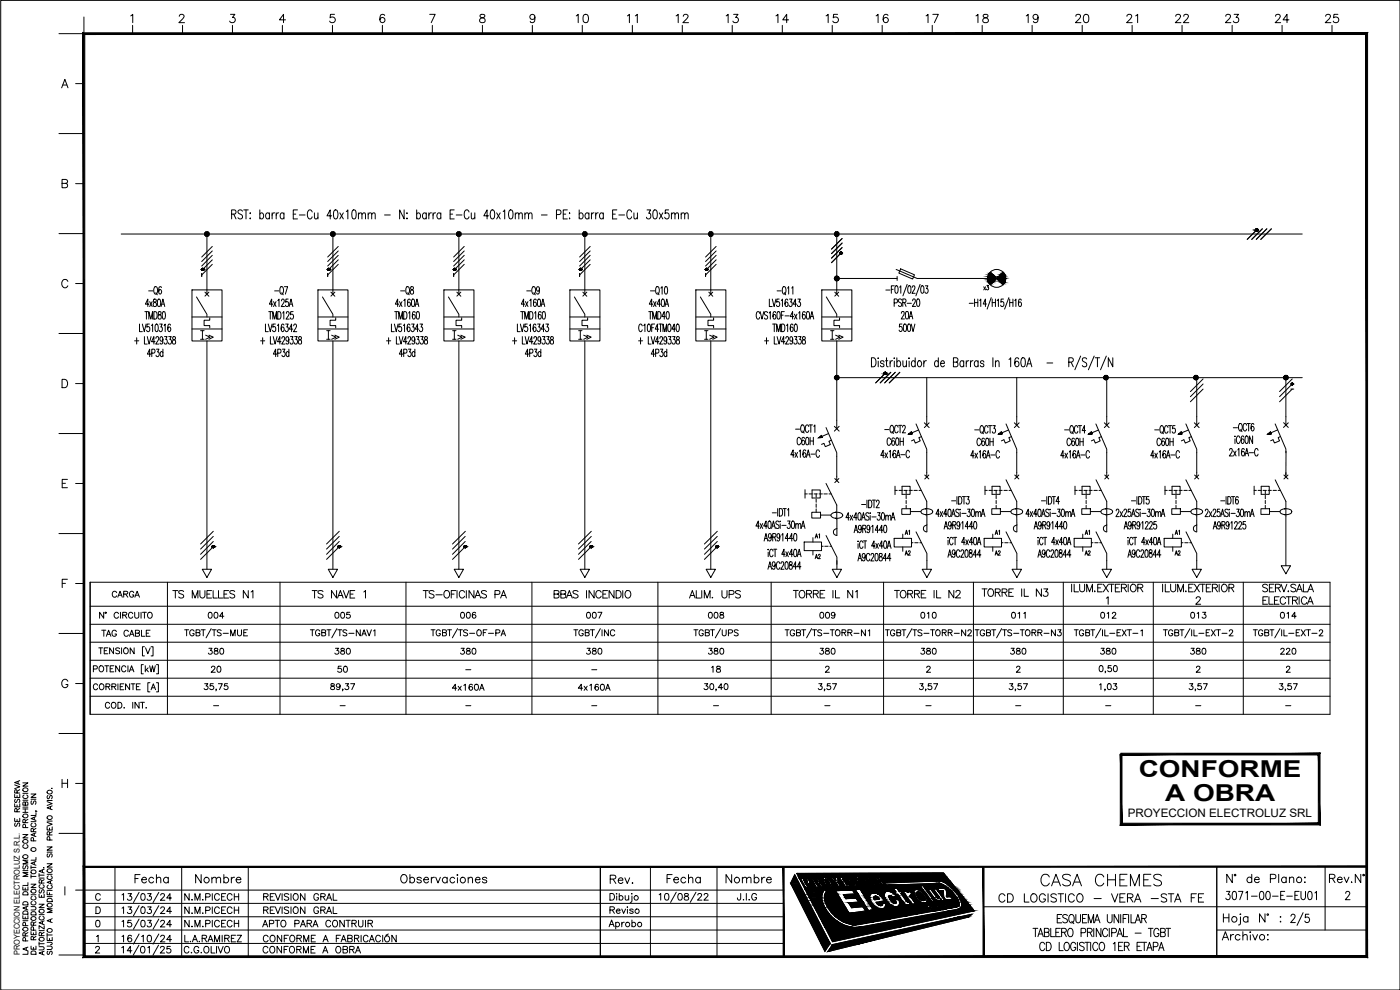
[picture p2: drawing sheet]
<svg xmlns="http://www.w3.org/2000/svg" width="420mm" height="297mm" viewBox="0 0 420 297" stroke-linecap="round" stroke-linejoin="round" font-family="sans-serif">
<defs><g id="words">
<text font-size="7.5" x="386.3" y="279">2/5</text>
<text font-size="7.1" x="311.5" y="267.1">CASA CHEMES</text>
<g font-size="7">
<text x="341.8" y="233.2">CONFORME</text>
<text x="349.7" y="240.4">A OBRA</text>
</g>
<g font-size="5.7">
<text x="172.2" y="8.1">10</text>
<text x="187.3" y="8.1">11</text>
<text x="202.1" y="8.1">12</text>
<text x="217" y="8.1">13</text>
<text x="232.1" y="8.1">14</text>
<text x="246.9" y="8.1">15</text>
<text x="262.1" y="8.1">16</text>
<text x="276.9" y="8.1">17</text>
<text x="292.1" y="8.1">18</text>
<text x="306.9" y="8.1">19</text>
<text x="321.7" y="8.1">20</text>
<text x="337.3" y="8.1">21</text>
<text x="351.7" y="8.1">22</text>
<text x="366.9" y="8.1">23</text>
<text x="381.7" y="8.1">24</text>
<text x="396.9" y="8.1">25</text>
<text x="39.5" y="266">Fecha</text>
<text x="57.9" y="266">Nombre</text>
<text x="119.2" y="266">Observaciones</text>
<text x="182.4" y="266.3">Rev.</text>
<text x="199.3" y="266">Fecha</text>
<text x="217" y="266">Nombre</text>
<text x="367.2" y="266">N° de Plano:</text>
<text x="397.9" y="266">Rev.N°</text>
<text x="298.8" y="272">CD LOGISTICO - VERA -STA FE</text>
<text x="366.9" y="271.3">3071-00-E-EU01</text>
</g>
<g font-size="5.3">
<text x="50.8" y="180.6">TS MUELLES N1</text>
<text x="92.8" y="180.6">TS NAVE 1</text>
<text x="125.9" y="180.6">TS-OFICINAS PA</text>
<text x="165.5" y="180.6">BBAS INCENDIO</text>
<text x="206" y="180.6">ALIM. UPS</text>
<text x="237.1" y="180.6">TORRE IL N1</text>
<text x="267.4" y="180.6">TORRE IL N2</text>
<text x="60.3" y="208.5">35,75</text>
<text x="134.8" y="208.5">4x160A</text>
<text x="172.5" y="208.5">4x160A</text>
<text x="302" y="208.5">3,57</text>
<text x="356" y="208.5">3,57</text>
<text x="78" y="279.4">APTO PARA CONTRUIR</text>
<text x="78" y="287.2">CONFORME A OBRA</text>
</g>
<g font-size="4.9">
<text x="32.8" y="180.3">CARGA</text>
<text x="61.7" y="186.6">004</text>
<text x="99.5" y="186.6">005</text>
<text x="137.2" y="186.6">006</text>
<text x="175" y="186.6">007</text>
<text x="211.7" y="186.6">008</text>
<text x="245.2" y="186.6">009</text>
<text x="275.5" y="186.6">010</text>
<text x="302.7" y="186.6">011</text>
<text x="329.5" y="186.6">012</text>
<text x="356.3" y="186.6">013</text>
<text x="383.5" y="186.6">014</text>
<text x="61.7" y="197.6">380</text>
<text x="99.5" y="197.6">380</text>
<text x="137.2" y="197.6">380</text>
<text x="175" y="197.6">380</text>
<text x="211.7" y="197.6">380</text>
<text x="245.2" y="197.6">380</text>
<text x="275.5" y="197.6">380</text>
<text x="302.3" y="197.6">380</text>
<text x="329.5" y="197.6">380</text>
<text x="356.3" y="197.6">380</text>
<text x="383.5" y="197.6">220</text>
<text x="62.4" y="202.8">20</text>
<text x="100.5" y="202.8">50</text>
<text x="212.7" y="202.8">18</text>
<text x="54.7" y="271.3">N.M.PICECH</text>
<text x="54.7" y="275.2">N.M.PICECH</text>
<text x="78.3" y="271.3">REVISION GRAL</text>
<text x="78.3" y="275.2">REVISION GRAL</text>
<text x="182" y="275.2">Reviso</text>
</g>
<g font-size="4.4">
<text x="294.2" y="88.2">x3</text>
<text x="301.3" y="161.6" transform="rotate(-90 301.3 161.6)">A1</text>
<text x="355.2" y="161.6" transform="rotate(-90 355.2 161.6)">A1</text>
<text x="270.9" y="167.9">A2</text>
<text x="297.7" y="167.9">A2</text>
<text x="328.4" y="167.9" transform="rotate(-90 328.4 167.9)">A2</text>
<text x="351.7" y="167.9">A2</text>
<text x="243.8" y="169">A2</text>
<text x="7.1" y="249.1" transform="rotate(-90 7.1 249.1)">SE RESERVA</text>
</g>
<g font-size="4">
<text x="274.1" y="161.6" transform="rotate(-90 274.1 161.6)">A1</text>
<text x="328.1" y="161.6" transform="rotate(-90 328.1 161.6)">A1</text>
<text x="243.8" y="162.6">A1</text>
</g>
<text font-size="3.5" x="338.5" y="245.1">PROYECCION ELECTROLUZ SRL</text>
<g font-size="2.6">
<text x="139" y="202.1">-</text>
<text x="176.7" y="202.1">-</text>
<text x="63.1" y="213.1">-</text>
<text x="101.2" y="213.1">-</text>
<text x="139" y="213.1">-</text>
<text x="176.7" y="213.1">-</text>
<text x="213.1" y="213.1">-</text>
<text x="246.6" y="213.1">-</text>
<text x="276.9" y="213.1">-</text>
<text x="303.7" y="213.1">-</text>
<text x="330.9" y="213.1">-</text>
<text x="358.1" y="213.1">-</text>
<text x="384.9" y="213.1">-</text>
</g>
<text font-size="2.4" x="5.9" y="286.6" transform="rotate(-90 5.9 286.6)">PROYECCION ELECTROLUZ S.R.L.</text>
</g></defs>
<!-- layer: C05 -->
<path d="M36.4 70.2h354.4M251.1 102.3v11h139.7" fill="none" stroke="#000" stroke-width=".3"/>
<!-- layer: C03 -->
<g fill="none" stroke="#000" stroke-width=".3">
<path d="M62.1 70.2v16.8M63.7 73.9l-3.2 3.2M63.7 79.3l-3.2 3.2M63.7 78l-2.9 2.8M63.7 75.3l-3.2 3.2M63.7 76.6l-3.2 3.2M69.5 64.2l1.2-.1 .1-.4-.1-.6-1.2-.1v2.7M70.1 64.2l.7 1.5M72.8 63.4a.76 .76 0 0 0-1.4 0l.1 .5 1.1 .6a.71 .71 0 0 1-.3 1.2h-.4l-.5-.4M73.2 63h1.3M73.8 63v2.7M75 64h.2z"/>
<path d="M75.1 65.4v.3zM78 64.2l.2-.2a.85 .85 0 0 1 1 .5 .85 .85 0 0 1-.4 1.1l-.4 .1-.4-.4M78 63v2.7M80.9 64.2l-.2-.2a.88 .88 0 0 0-1.1 .6 .88 .88 0 0 0 .6 1.1l.7-.4M80.9 63.9v1.8M81.7 63.9v1.8M82.4 63.9l-.5 .1-.2 .6M82.9 63.9v1.8M83.7 63.9a.71 .71 0 0 0-.8 .7M85.2 64.2l-.2-.2a.86 .86 0 0 0-1 .5 .86 .86 0 0 0 .3 1.1l.5 .1 .4-.4M85.2 63.9v1.8M88 64.2h.8"/>
<path d="M89.3 63h-1.3v2.7h1.3M89.8 64.5h1.8M93.7 63.6a.68 .68 0 0 0-1.1-.5 1.89 1.89 0 0 0 .2 2.6 .73 .73 0 0 0 .9-.6M94.4 63.9l.1 1.7 .5 .1 .4-.5M95.4 63.9v1.8M99.6 64.8h-1.5l1-1.8v2.7M99.9 70.2v16.8M100.4 63.1l.4-.1a1.82 1.82 0 0 1 0 2.7h-.2a2.16 2.16 0 0 1-.2-2.6zM101.5 73.9l-3.2 3.2M101.5 79.3l-3.2 3.2M101.5 78l-2.9 2.8M101.5 75.3l-3.2 3.2"/>
<path d="M101.5 76.6l-3.2 3.2M102 63.9l1 1.8M103 63.9l-1 1.8M103.9 63.5l.5-.5v2.7M105.8 63.1l.5-.1a1.66 1.66 0 0 1 .5 2.2l-.2 .4-.5 .1a1.66 1.66 0 0 1-.4-2.2zM107.6 64.4l.5-.5 .4 .1 .1 1.7M107.6 63.9v1.8M108.6 64.4l.5-.5 .5 .1 .1 1.7M110.5 64.4l.5-.5 .5 .1v1.7M110.5 63.9v1.8M111.5 64.4l.5-.5 .5 .1 .1 1.7M115.4 64.5h1.7"/>
<path d="M121.3 63v2.7l-1.4-2.7v2.7M122.1 63.9v.2zM122.1 65.4v.3zM125.1 64.2l.1-.2a.88 .88 0 0 1 1.1 .6 .88 .88 0 0 1-.6 1.1l-.6-.4M125.1 63v2.7M127.9 64.2l-.1-.2a.88 .88 0 0 0-1.1 .6 .88 .88 0 0 0 .6 1.1l.6-.4M127.9 63.9v1.8M128.7 63.9v1.8M129.5 63.9a.71 .71 0 0 0-.8 .7M130 63.9v1.8M130.7 63.9a.71 .71 0 0 0-.7 .7M132.3 64.2l-.2-.2a.88 .88 0 0 0-1.1 .6 .88 .88 0 0 0 .6 1.1l.7-.4"/>
<path d="M132.3 63.9v1.8M135.1 64.2h.7M136.3 63h-1.2v2.7h1.2M136.9 64.5h1.7M137.7 70.2v16.8M139.3 73.9l-3.2 3.2M139.3 79.3l-3.2 3.2M139.3 78l-2.9 2.8M139.3 75.3l-3.2 3.2M139.3 76.6l-3.2 3.2M140.8 63.6a.75 .75 0 0 0-1-.6 .75 .75 0 0 0-.5 1l.1 1.1a.68 .68 0 0 0 .7 .6 .68 .68 0 0 0 .7-.6M141.4 63.9l.1 1.7 .5 .1 .5-.5"/>
<path d="M142.5 63.9v1.8M146.6 64.8h-1.4l1-1.8v2.7M147.4 63.1l.5-.1a1.91 1.91 0 0 1 0 2.7h-.2a2.09 2.09 0 0 1-.3-2.6zM149.1 63.9l1 1.8M150.1 63.9l-1 1.8M151 63.5l.5-.5v2.7M152.9 63.1l.5-.1a1.82 1.82 0 0 1 0 2.7h-.2a2.09 2.09 0 0 1-.3-2.6zM154.6 64.4l.5-.5 .5 .1 .1 1.7M154.6 63.9v1.8M155.7 64.4l.5-.5 .5 .1 .1 1.7M157.5 64.4l.5-.5 .5 .1 .1 1.7M157.5 63.9v1.8"/>
<path d="M158.6 64.4l.5-.5 .5 .1 .1 1.7M162.5 64.5h1.7M167 64.4l1.1-.2 .3-.3-.3-.8-1.1-.1v2.7M169 64.2h.8M170.3 63h-1.3v2.7h1.3M170.9 63.9v.2zM170.9 65.4v.3zM173.8 64.2l.2-.2a.88 .88 0 0 1 1.1 .6 .88 .88 0 0 1-.6 1.1l-.7-.4M173.8 63v2.7M175.5 70.2v16.8M176.7 64.2l-.2-.2a.88 .88 0 0 0-1 .6 .88 .88 0 0 0 .6 1.1l.6-.4M176.7 63.9v1.8"/>
<path d="M177.1 73.9l-3.2 3.2M177.1 79.3l-3.2 3.2M177.1 78l-2.9 2.8M177.1 75.3l-3.2 3.2M177.1 76.6l-3.2 3.2M177.5 63.9v1.8M178.3 63.9a.71 .71 0 0 0-.8 .7M178.8 63.9v1.8M179.5 63.9l-.5 .1-.2 .6M181.1 64.2l-.2-.2a.88 .88 0 0 0-1.1 .6 .88 .88 0 0 0 .6 1.1l.7-.4M181.1 63.9v1.8M183.9 64.2h.8"/>
<path d="M185.1 63h-1.2v2.7h1.2M185.7 64.5h1.8M189.6 63.6a.75 .75 0 0 0-1-.6 .75 .75 0 0 0-.5 1l.1 1.1a.68 .68 0 0 0 .7 .6 .68 .68 0 0 0 .7-.6M190.2 63.9l.1 1.7 .5 .1 .5-.5M191.3 63.9v1.8M194.2 63h1l-.5 1a.83 .83 0 0 1 .6 1.1 .83 .83 0 0 1-1.1 .5l-.2-.4M196.2 63.1l.5-.1a1.82 1.82 0 0 1 0 2.7h-.2a2.09 2.09 0 0 1-.3-2.6zM197.9 63.9l1 1.8M198.9 63.9l-1 1.8M200.7 63h-1l-.1 1.1a.87 .87 0 0 1 1.3 .5 .87 .87 0 0 1-.9 1.1l-.5-.5M201.5 64.4l.5-.5 .5 .1 .1 1.7M201.5 63.9v1.8"/>
<path d="M202.6 64.4l.5-.5 .4 .1 .1 1.7M204.4 64.4l.5-.5 .5 .1 .1 1.7M204.4 63.9v1.8M205.5 64.4l.5-.5 .4 .1 .1 1.7M213.3 70.2v16.8M214.9 73.9l-3.1 3.2M214.9 79.3l-3.1 3.2M214.9 78l-2.9 2.8M214.9 75.3l-3.1 3.2M214.9 76.6l-3.1 3.2M251.1 70.2v16.8M252.4 75.9l-2.8 2.9"/>
<path d="M252.7 71.6l-3.1 3.1M252.7 72.9l-3.1 3.2M252.7 74.3l-3.1 3.2M377.2 68.9l-2.9 2.9M378.8 68.7l-3.1 3.1M380.2 68.7l-3.2 3.1M381.6 68.7l-3.2 3.1M57.6 87h9v15.3h-9zM60.5 82.1v.9M95.4 87h9v15.3h-9zM98.3 82.1v.9M133.2 87h9v15.3h-9z"/>
<path d="M136.1 82.1v.9M171 87h9v15.3h-9zM173.9 82.1v.9M208.8 87h9v15.3h-9zM211.8 82.1v.9M246.6 87h9.1v15.3h-9.1zM251.1 83.6h18.1M268.9 80.8l6.4 2.8h21.1M269.2 83v1.1M297.2 81.6l3.8 3.9M301 81.6l-3.8 3.9M62.1 102.3v68.5"/>
<path d="M99.9 102.3v68.5M137.7 102.3v68.5M175.5 102.3v68.5M213.3 102.3v68.5M251.1 113.3v15.3M261.5 107.3a1.4 1.4 0 0 1 1.4 .8 1.4 1.4 0 0 1-.2 1.6l-.5 .4h-.7zM263.6 107.3v.3zM263.6 108.4v1.7M265.3 108.7a.54 .54 0 0 0-.5-.5 .54 .54 0 0 0-.6 .5l.1 .2 .9 .4 .1 .4a.55 .55 0 0 1-.5 .4 .55 .55 0 0 1-.6-.4M265.7 112l-2.9 2.9M265.8 108.2h.6M266.1 107.3v2.2v.4l.5 .2"/>
<path d="M267.1 108.2v1.9M267.3 111.7l-3.1 3.2M267.9 108.2a.71 .71 0 0 0-.8 .8M268.4 107.3v.3zM268.4 108.4v1.7M268.7 111.7l-3.2 3.2M269.2 108.7l.3-.5a.92 .92 0 0 1 .8 .9 .92 .92 0 0 1-.8 1l-.3-.4M269.2 107.3v2.8M270 111.7l-3.1 3.2M271 108.2l.1 1.7 .5 .2 .4-.6M272 108.2v1.9M272.8 107.3v.3z"/>
<path d="M272.8 108.4v1.7M274.7 108.7l-.4-.5a.92 .92 0 0 0-.8 .9 .92 .92 0 0 0 .8 1l.4-.4M274.7 107.3v2.8M275.6 108.4l.2-.2a.92 .92 0 0 1 .8 .9 .92 .92 0 0 1-.8 1l-.5-.8zM277.2 108.2v1.9M278 108.2a.72 .72 0 0 0-.8 .8M278.1 113.3v14.3M281.6 108.7l-.4-.5a.92 .92 0 0 0-.7 .9 .92 .92 0 0 0 .7 1l.4-.4M281.6 107.3v2.8M282.3 109h1.1l-.1-.6a.89 .89 0 0 0-1.1 .6 .89 .89 0 0 0 .5 1.1l.7-.4M286.1 108.7l1.2-.2 .2-.4-.1-.5-.4-.3h-.9v2.8h.9a.74 .74 0 0 0 .5-.7 .74 .74 0 0 0-.5-.7M289.2 108.7l-.4-.5a.92 .92 0 0 0-.7 .9 .92 .92 0 0 0 .7 1l.4-.4"/>
<path d="M289.2 108.2v1.9M290 108.2v1.9M290.7 108.2a.71 .71 0 0 0-.7 .8M291.3 108.2v1.9M292 108.2a.71 .71 0 0 0-.7 .8M293.5 108.7l-.1-.3a.88 .88 0 0 0-1.1 .6 .88 .88 0 0 0 .6 1.1l.6-.4M293.5 108.2v1.9M295.3 108.7a.54 .54 0 0 0-.6-.5 .54 .54 0 0 0-.5 .5l.3 .3 .7 .3 .1 .4a.55 .55 0 0 1-.6 .4 .55 .55 0 0 1-.5-.4M298 107.3v2.8M298.7 108.8l.6-.6 .4 .2 .1 1.7M298.7 108.2v1.9M302.8 107.9l.5-.6v2.8"/>
<path d="M305.1 113.3v14.3M305.7 107.7a.55 .55 0 0 0-.9-.2l-.2 .4a1.86 1.86 0 0 0 .5 2.2 .8 .8 0 0 0 .7-1 .8 .8 0 0 0-1-.6l-.3 .7M306.7 107.5l.5-.2a1.66 1.66 0 0 1 .4 2.2l-.1 .4-.5 .2a2.06 2.06 0 0 1-.3-2.6zM308.1 110.1l.8-2.8 .8 2.8M308.4 109.2h1M314.2 108.9h1.7M320.8 108.7l1.1-.2 .2-.4-.1-.5-.4-.3h-.8v2.8M321.4 108.7l.7 1.4M324.3 106.8l-1.7 4.1M326.1 107.7a.66 .66 0 0 0-.8-.3 .66 .66 0 0 0-.4 .8l.9 .6a.7 .7 0 0 1 .2 1.1 .7 .7 0 0 1-1.2-.2M328.4 106.8l-1.8 4.1M328.7 107.3h1.3"/>
<path d="M329.4 107.3v2.8M332 106.8l-1.7 4.1M332.1 113.3v14.3M334 107.3v2.8l-1.4-2.8v2.8M359.2 113.3v14.3M361.1 113.7l-3.8 3.8M361.1 115.2l-3.8 3.8M361.1 116.7l-3.8 3.9M385.9 113.3v14.2M387.4 116.7h.9M387.8 113.7l-3.8 3.8M387.8 115.2l-3.8 3.8"/>
<path d="M387.8 116.7l-3.8 3.9M245.7 131.3l.8-.6 .3 .6zM247.9 128.3l3.2 7.5v7.1M248.7 130.1l-2.1 .9M249.5 132.1l-.7 .3 .4 1-1.5 .6-.4-1-.8 .3M250.4 127.9l1.4 1.5M251.8 127.9l-1.4 1.5M272.7 130.3l.8-.7 .3 .6zM274.9 127.2l3.2 7.6v7M275.7 129l-2.1 .9M276.5 131l-.7 .3 .4 1-1.5 .7-.4-1.1-.7 .4M277.4 126.9l1.4 1.4"/>
<path d="M278.8 126.9l-1.4 1.4M299.7 130.3l.8-.7 .3 .6zM301.9 127.2l3.2 7.6v7M302.7 129l-2 .9M303.5 131l-.7 .3 .4 1-1.5 .7-.4-1.1-.8 .4M304.4 126.9l1.5 1.4M305.9 126.9l-1.5 1.4M326.7 130.3l.8-.7 .3 .6zM328.9 127.2l3.2 7.6v7M329.7 129l-2 .9M330.5 131l-.7 .3 .4 1-1.5 .7-.4-1.1-.8 .4M331.4 126.9l1.5 1.4"/>
<path d="M332.9 126.9l-1.5 1.4M353.7 130.3l.8-.7 .3 .6zM355.9 127.2l3.3 7.6v7M356.7 129l-2.1 .9M357.5 131l-.7 .3 .4 1-1.5 .7-.4-1.1-.8 .4M358.4 126.9l1.5 1.4M359.9 126.9l-1.5 1.4M380.5 130.2l.8-.6 .3 .6zM382.7 127.2l3.2 7.5v1.1M383.5 129l-2.1 .9M384.3 131l-.7 .3 .4 1-1.5 .6-.4-1-.8 .3M385.2 126.8l1.4 1.5"/>
<path d="M386 135.4l-.1 7.1M386.6 126.9l-1.4 1.4M64 159.4l-3.8 3.8M101.8 159.4l-3.8 3.8M139.7 159.4l-3.9 3.8M177.5 159.4l-3.9 3.8M215.3 159.4l-3.9 3.8M251.2 155.9v2.6M278.2 154.8v2.6M305.1 154.8l.1 2.6M332.1 154.8v2.6M359.2 154.8v2.6"/>
<path d="M385.9 154.8v14.9M64 160.9l-3.8 3.8M64 162.5l-3.8 3.8M64 164l-3.8 3.8M101.8 160.9l-3.8 3.8M101.8 162.5l-3.8 3.8M101.8 164l-3.8 3.8M139.6 160.9l-3.8 3.8M139.6 162.5l-3.8 3.8M139.6 164l-3.8 3.8M177.4 162.5l-3.8 3.8M177.4 164l-3.8 3.8"/>
<path d="M177.5 160.9l-3.9 3.8M215.2 164l-3.8 3.8M215.3 160.9l-3.9 3.8M215.3 162.5l-3.9 3.8M251.2 168.2v2.6M278.2 168.2v2.6M305.2 168.2v2.6M332.1 168.2v2.6M359.2 168.2v2.6"/>
<circle cx="252.4" cy="75.9" r=".32"/>
<circle cx="377.2" cy="68.9" r=".32"/>
<circle cx="60.8" cy="80.8" r=".32"/>
<circle cx="98.6" cy="80.8" r=".32"/>
<circle cx="136.4" cy="80.8" r=".32"/>
<circle cx="174.2" cy="80.8" r=".32"/>
<circle cx="212" cy="80.8" r=".32"/>
<circle cx="299.1" cy="83.5" r="2.69"/>
<circle cx="265.7" cy="112" r=".32"/>
<circle cx="387.8" cy="115.2" r=".28"/>
<circle cx="64" cy="164" r=".32"/>
<circle cx="101.8" cy="164" r=".32"/>
<circle cx="139.6" cy="164" r=".32"/>
<circle cx="177.4" cy="164" r=".32"/>
<circle cx="215.2" cy="164" r=".32"/>
</g>
<g fill="#000" stroke="#000" stroke-width=".3">
<path d="M252.3 75.6h.2zM252.3 76.2h.2zM377.1 69.2l.1 .1zM377.1 69.2h.2zM60.7 80.5h.2zM60.7 81.1h.2zM98.6 80.5h.1zM98.6 81.1h.1zM136.4 80.5h.1zM136.4 81.1h.1zM174.2 80.5h.1zM174.2 81.1h.1z"/>
<path d="M212 80.5h.1zM212 81.1h.1zM265.6 112.3h.1zM265.6 112.3h.2zM63.9 163.7h.2zM63.9 164.3h.2zM101.7 163.7h.2zM101.7 164.3h.2zM139.5 163.7h.2zM139.5 164.3h.2zM177.3 163.7h.2zM177.3 164.3h.2z"/>
<path d="M215.1 163.7h.2zM215.1 164.3h.2z"/>
<path d="M61.4 70.2l.1 .4 .6-.4zM61.5 70.6l.6-.4-.3 .6zM62.1 70.2l-.3 .6 .3 .1z"/>
<path d="M61.8 69.6l.3 .6v-.7zM61.8 69.6l.3 .6-.6-.3zM61.5 69.9l-.1 .3h.7z"/>
<path d="M62.1 70.2v.7l.3-.1zM62.1 70.2l.6 .4-.3 .2zM62.1 70.2l.6 .4 .1-.4z"/>
<path d="M62.1 70.2h.7l-.1-.3zM62.4 69.6l.3 .3-.6 .3zM62.1 69.5v.7l.3-.6z"/>
<path d="M99.2 70.2l.1 .4 .6-.4zM99.3 70.6l.6-.4-.3 .6zM99.9 70.2l-.3 .6 .3 .1z"/>
<path d="M99.6 69.6l.3 .6v-.7zM99.3 69.9l.3-.3 .3 .6zM99.3 69.9l-.1 .3h.7z"/>
<path d="M99.9 70.2v.7l.3-.1zM99.9 70.2l.6 .4-.3 .2zM99.9 70.2l.6 .4 .1-.4z"/>
<path d="M99.9 70.2h.7l-.1-.3zM100.2 69.6l.3 .3-.6 .3zM99.9 69.5v.7l.3-.6z"/>
<path d="M137 70.2l.1 .4 .6-.4zM137.1 70.6l.6-.4-.3 .6zM137.7 70.2l-.3 .6 .3 .1z"/>
<path d="M137.4 69.6l.3 .6v-.7zM137.1 69.9l.3-.3 .3 .6zM137.1 69.9l-.1 .3h.7z"/>
<path d="M137.7 70.2v.7l.3-.1zM137.7 70.2l.6 .4-.3 .2zM137.7 70.2l.6 .4 .1-.4z"/>
<path d="M137.7 70.2h.7l-.1-.3zM138 69.6l.3 .3-.6 .3zM137.7 69.5v.7l.3-.6z"/>
<path d="M174.8 70.2l.2 .4 .5-.4zM175 70.6l.5-.4-.3 .6zM175.5 70.2l-.3 .6 .3 .1z"/>
<path d="M175.2 69.6l.3 .6v-.7zM175.2 69.6l.3 .6-.5-.3zM175 69.9l-.2 .3h.7z"/>
<path d="M175.5 70.2v.7l.4-.1zM175.5 70.2l.6 .4-.2 .2zM175.5 70.2l.6 .4 .1-.4z"/>
<path d="M175.5 70.2h.7l-.1-.3zM175.9 69.6l.2 .3-.6 .3zM175.5 69.5v.7l.4-.6z"/>
<path d="M212.6 70.2l.2 .4 .5-.4zM212.8 70.6l.5-.4-.3 .6zM213.3 70.2l-.3 .6 .3 .1z"/>
<path d="M213 69.6l.3 .6v-.7zM213 69.6l.3 .6-.5-.3zM212.8 69.9l-.2 .3h.7z"/>
<path d="M213.3 70.2v.7l.4-.1zM213.3 70.2l.6 .4-.2 .2zM213.3 70.2l.6 .4 .1-.4z"/>
<path d="M213.3 70.2h.7l-.1-.3zM213.7 69.6l.2 .3-.6 .3zM213.3 69.5v.7l.4-.6z"/>
<path d="M250.4 70.2l.2 .4 .5-.4zM250.6 70.6l.5-.4-.3 .6zM251.1 70.2l-.3 .6 .3 .1z"/>
<path d="M250.8 69.6l.3 .6v-.7zM250.8 69.6l.3 .6-.5-.3zM250.6 69.9l-.2 .3h.7z"/>
<path d="M251.1 70.2v.7l.4-.1zM251.1 70.2l.6 .4-.2 .2zM251.1 70.2l.6 .4 .1-.4z"/>
<path d="M251.1 70.2h.7l-.1-.3zM251.5 69.6l.2 .3-.6 .3zM251.1 69.5v.7l.4-.6z"/>
<path d="M252.3 75.6h.3zM252.3 75.6h.3z"/>
<path d="M252.3 75.6h.3zM252.3 75.6h.3z"/>
<path d="M252.3 75.6l.3 .1zM252.2 75.7h.4z"/>
<path d="M252.3 76.2h.3zM252.3 76.2h.2z"/>
<path d="M252.3 75.6l.3 .1zM252.2 75.7h.4z"/>
<path d="M252.3 76.2h.3zM252.3 76.2h.2z"/>
<path d="M252.2 75.7h.4zM252.2 75.7h.4z"/>
<path d="M252.2 76.2h.4zM252.2 76.2h.4z"/>
<path d="M252.2 75.7h.4zM252.2 75.7h.4z"/>
<path d="M252.2 76.2h.4zM252.2 76.2h.4z"/>
<path d="M252.2 75.7l.5 .1zM252.2 75.7l.5 .1z"/>
<path d="M252.2 76.1h.4zM252.2 76.1l.4 .1z"/>
<path d="M252.2 75.7l.5 .1zM252.2 75.7l.5 .1z"/>
<path d="M252.2 76.1h.4zM252.2 76.1l.4 .1z"/>
<path d="M252.1 75.8h.6zM252.1 75.8h.6z"/>
<path d="M252.1 75.8l.6 .1zM252.1 75.8l.6 .1z"/>
<path d="M252.1 76.1h.6zM252.1 76.1h.6z"/>
<path d="M252.1 76.1h.6zM252.1 76.1h.5z"/>
<path d="M252.1 75.8h.6zM252.1 75.8h.6z"/>
<path d="M252.1 75.8l.6 .1zM252.1 75.8l.6 .1z"/>
<path d="M252.1 76.1h.6zM252.1 76.1h.6z"/>
<path d="M252.1 76.1h.6zM252.1 76.1h.5z"/>
<path d="M252.1 75.9h.6zM252.1 75.9h.6z"/>
<path d="M252.1 75.9l.6 .1zM252.1 75.9l.6 .1z"/>
<path d="M252.1 76h.6zM252.1 76l.6 .1z"/>
<path d="M252.1 75.9h.6zM252.1 75.9h.6z"/>
<path d="M252.1 75.9l.6 .1zM252.1 75.9l.6 .1z"/>
<path d="M252.1 76h.6zM252.1 76l.6 .1z"/>
<path d="M377.1 68.7h.2zM377.1 68.7h.2z"/>
<path d="M377.1 68.7h.2zM377.1 68.7h.2z"/>
<path d="M377.1 68.7h.3zM377.1 68.7h.3z"/>
<path d="M377.1 68.7h.3zM377.1 68.7h.3z"/>
<path d="M377 68.7h.4zM377 68.7h.4z"/>
<path d="M377 69.2h.4zM377 69.2h.3z"/>
<path d="M377 68.7h.4zM377 68.7h.4z"/>
<path d="M377 69.2h.4zM377 69.2h.3z"/>
<path d="M377 68.7l.4 .1zM377 68.7l.4 .1z"/>
<path d="M377 69.2h.4zM377 69.2h.4z"/>
<path d="M377 68.7l.4 .1zM377 68.7l.4 .1z"/>
<path d="M377 69.2h.4zM377 69.2h.4z"/>
<path d="M376.9 68.8h.6zM376.9 68.8h.6z"/>
<path d="M376.9 69.2h.5zM376.9 69.2h.5z"/>
<path d="M376.9 68.8h.6zM376.9 68.8h.6z"/>
<path d="M376.9 69.2h.5zM376.9 69.2h.5z"/>
<path d="M376.9 68.8l.6 .1zM376.9 68.8l.6 .1z"/>
<path d="M376.9 68.9h.6zM376.9 68.9h.6z"/>
<path d="M376.9 68.9l.6 .1zM376.9 68.9l.6 .1z"/>
<path d="M376.9 69h.6zM376.9 69h.6z"/>
<path d="M376.9 69l.6 .1zM376.9 69l.6 .1z"/>
<path d="M376.9 69.1h.6zM376.9 69.1l.5 .1z"/>
<path d="M376.9 68.8l.6 .1zM376.9 68.8l.6 .1z"/>
<path d="M376.9 68.9h.6zM376.9 68.9h.6z"/>
<path d="M376.9 68.9l.6 .1zM376.9 68.9l.6 .1z"/>
<path d="M376.9 69h.6zM376.9 69h.6z"/>
<path d="M376.9 69l.6 .1zM376.9 69l.6 .1z"/>
<path d="M376.9 69.1h.6zM376.9 69.1l.5 .1z"/>
<path d="M60.7 80.5h.3zM60.7 80.5h.3z"/>
<path d="M60.7 80.5h.3zM60.7 80.5h.3z"/>
<path d="M60.7 80.5l.3 .1zM60.7 80.5l.3 .1z"/>
<path d="M60.7 81.1h.3zM60.7 81.1h.2z"/>
<path d="M60.7 80.5l.3 .1zM60.7 80.5l.3 .1z"/>
<path d="M60.7 81.1h.3zM60.7 81.1h.2z"/>
<path d="M60.7 80.6h.4zM60.7 80.6h.4z"/>
<path d="M60.7 81.1h.3zM60.7 81.1h.3z"/>
<path d="M60.7 80.6h.4zM60.7 80.6h.4z"/>
<path d="M60.7 81.1h.3zM60.7 81.1h.3z"/>
<path d="M60.6 80.6l.5 .1zM60.6 80.6l.5 .1z"/>
<path d="M60.6 80.7h.5zM60.6 80.7h.5z"/>
<path d="M60.6 81l.5 .1zM60.6 81l.5 .1z"/>
<path d="M60.6 81.1h.5zM60.6 81.1h.4z"/>
<path d="M60.6 80.6l.5 .1zM60.6 80.6l.5 .1z"/>
<path d="M60.6 80.7h.5zM60.6 80.7h.5z"/>
<path d="M60.6 81l.5 .1zM60.6 81l.5 .1z"/>
<path d="M60.6 81.1h.5zM60.6 81.1h.4z"/>
<path d="M60.5 80.7l.6 .1zM60.5 80.7l.6 .1z"/>
<path d="M60.5 80.8h.7zM60.5 80.8h.7z"/>
<path d="M60.5 80.9l.6 .1zM60.5 80.9l.6 .1z"/>
<path d="M60.5 81h.6zM60.5 81h.6z"/>
<path d="M60.5 80.7l.6 .1zM60.5 80.7l.6 .1z"/>
<path d="M60.5 80.8h.7zM60.5 80.8h.7z"/>
<path d="M60.5 80.9l.6 .1zM60.5 80.9l.6 .1z"/>
<path d="M60.5 81h.6zM60.5 81h.6z"/>
<path d="M60.5 80.8h.7zM60.5 80.8l.6 .1z"/>
<path d="M60.5 80.8h.7zM60.5 80.8l.6 .1z"/>
<path d="M98.6 80.5h.2zM98.5 80.5h.3z"/>
<path d="M98.6 80.5h.2zM98.5 80.5h.3z"/>
<path d="M98.5 80.5l.3 .1zM98.5 80.5l.3 .1z"/>
<path d="M98.5 81.1h.3zM98.5 81.1h.2z"/>
<path d="M98.5 80.5l.3 .1zM98.5 80.5l.3 .1z"/>
<path d="M98.5 81.1h.3zM98.5 81.1h.2z"/>
<path d="M98.5 80.6h.4zM98.5 80.6h.4z"/>
<path d="M98.5 81.1h.3zM98.5 81.1h.3z"/>
<path d="M98.5 80.6h.4zM98.5 80.6h.4z"/>
<path d="M98.5 81.1h.3zM98.5 81.1h.3z"/>
<path d="M98.4 80.6l.5 .1zM98.4 80.6l.5 .1z"/>
<path d="M98.4 81.1h.5zM98.4 81.1h.4z"/>
<path d="M98.4 80.6l.5 .1zM98.4 80.6l.5 .1z"/>
<path d="M98.4 81.1h.5zM98.4 81.1h.4z"/>
<path d="M98.4 80.7h.5zM98.4 80.7h.5z"/>
<path d="M98.3 80.7l.6 .1zM98.3 80.7l.6 .1z"/>
<path d="M98.3 80.8h.7zM98.3 80.8h.7z"/>
<path d="M98.3 80.9l.6 .1zM98.3 80.9l.6 .1z"/>
<path d="M98.3 81h.6zM98.3 81h.6z"/>
<path d="M98.4 81h.5zM98.4 81l.5 .1z"/>
<path d="M98.4 80.7h.5zM98.4 80.7h.5z"/>
<path d="M98.3 80.7l.6 .1zM98.3 80.7l.6 .1z"/>
<path d="M98.3 80.8h.7zM98.3 80.8h.7z"/>
<path d="M98.3 80.9l.6 .1zM98.3 80.9l.6 .1z"/>
<path d="M98.3 81h.6zM98.3 81h.6z"/>
<path d="M98.4 81h.5zM98.4 81l.5 .1z"/>
<path d="M98.3 80.8h.7zM98.3 80.8l.6 .1z"/>
<path d="M98.3 80.8h.7zM98.3 80.8l.6 .1z"/>
<path d="M136.4 80.5h.2zM136.3 80.5h.3z"/>
<path d="M136.4 80.5h.2zM136.3 80.5h.3z"/>
<path d="M136.3 80.5l.4 .1zM136.3 80.5l.4 .1z"/>
<path d="M136.3 81.1h.3zM136.3 81.1h.2z"/>
<path d="M136.3 80.5l.4 .1zM136.3 80.5l.4 .1z"/>
<path d="M136.3 81.1h.3zM136.3 81.1h.2z"/>
<path d="M136.3 80.6h.4zM136.3 80.6h.4z"/>
<path d="M136.3 81.1h.4zM136.3 81.1h.3z"/>
<path d="M136.3 80.6h.4zM136.3 80.6h.4z"/>
<path d="M136.3 81.1h.4zM136.3 81.1h.3z"/>
<path d="M136.2 80.6l.5 .1zM136.2 80.6l.5 .1z"/>
<path d="M136.2 81.1h.5zM136.2 81.1h.5z"/>
<path d="M136.2 80.6l.5 .1zM136.2 80.6l.5 .1z"/>
<path d="M136.2 81.1h.5zM136.2 81.1h.5z"/>
<path d="M136.2 80.7h.5zM136.2 80.7h.5z"/>
<path d="M136.1 80.7l.7 .1zM136.1 80.7l.7 .1z"/>
<path d="M136.1 81h.6zM136.1 81h.6z"/>
<path d="M136.2 81h.5zM136.2 81l.5 .1z"/>
<path d="M136.2 80.7h.5zM136.2 80.7h.5z"/>
<path d="M136.1 80.7l.7 .1zM136.1 80.7l.7 .1z"/>
<path d="M136.1 81h.6zM136.1 81h.6z"/>
<path d="M136.2 81h.5zM136.2 81l.5 .1z"/>
<path d="M136.1 80.8h.7zM136.1 80.8h.7z"/>
<path d="M136.1 80.8l.7 .1zM136.1 80.8l.7 .1z"/>
<path d="M136.1 80.9h.7zM136.1 80.9l.6 .1z"/>
<path d="M136.1 80.8h.7zM136.1 80.8h.7z"/>
<path d="M136.1 80.8l.7 .1zM136.1 80.8l.7 .1z"/>
<path d="M136.1 80.9h.7zM136.1 80.9l.6 .1z"/>
<path d="M174.2 80.5h.2zM174.1 80.5h.3z"/>
<path d="M174.2 80.5h.2zM174.1 80.5h.3z"/>
<path d="M174.1 80.5l.4 .1zM174.1 80.6h.4z"/>
<path d="M174.1 81.1h.3zM174.1 81.1h.2z"/>
<path d="M174.1 80.5l.4 .1zM174.1 80.6h.4z"/>
<path d="M174.1 81.1h.3zM174.1 81.1h.2z"/>
<path d="M174.1 80.6h.4zM174.1 80.6h.4z"/>
<path d="M174.1 81.1h.4zM174.1 81.1h.3z"/>
<path d="M174.1 80.6h.4zM174.1 80.6h.4z"/>
<path d="M174.1 81.1h.4zM174.1 81.1h.3z"/>
<path d="M174 80.6l.5 .1zM174 80.6l.5 .1z"/>
<path d="M174 81.1h.5zM174 81.1h.5z"/>
<path d="M174 80.6l.5 .1zM174 80.6l.5 .1z"/>
<path d="M174 81.1h.5zM174 81.1h.5z"/>
<path d="M174 80.7h.5zM174 80.7h.5z"/>
<path d="M173.9 80.7l.7 .1zM173.9 80.7l.7 .1z"/>
<path d="M173.9 81h.6zM173.9 81h.6z"/>
<path d="M174 81h.5zM174 81l.5 .1z"/>
<path d="M174 80.7h.5zM174 80.7h.5z"/>
<path d="M173.9 80.7l.7 .1zM173.9 80.7l.7 .1z"/>
<path d="M173.9 81h.6zM173.9 81h.6z"/>
<path d="M174 81h.5zM174 81l.5 .1z"/>
<path d="M173.9 80.8h.7zM173.9 80.8h.7z"/>
<path d="M173.9 80.8l.7 .1zM173.9 80.8l.7 .1z"/>
<path d="M173.9 80.9h.7zM173.9 80.9l.6 .1z"/>
<path d="M173.9 80.8h.7zM173.9 80.8h.7z"/>
<path d="M173.9 80.8l.7 .1zM173.9 80.8l.7 .1z"/>
<path d="M173.9 80.9h.7zM173.9 80.9l.6 .1z"/>
<path d="M212 80.5h.2zM211.9 80.5h.3z"/>
<path d="M212 80.5h.2zM211.9 80.5h.3z"/>
<path d="M211.9 80.5l.4 .1zM211.9 80.5l.4 .1z"/>
<path d="M211.9 81.1h.3zM211.9 81.1h.2z"/>
<path d="M211.9 80.5l.4 .1zM211.9 80.5l.4 .1z"/>
<path d="M211.9 81.1h.3zM211.9 81.1h.2z"/>
<path d="M211.9 80.6h.4zM211.9 80.6h.4z"/>
<path d="M211.9 81.1h.4zM211.9 81.1h.3z"/>
<path d="M211.9 80.6h.4zM211.9 80.6h.4z"/>
<path d="M211.9 81.1h.4zM211.9 81.1h.3z"/>
<path d="M211.8 80.6l.5 .1zM211.8 80.6l.5 .1z"/>
<path d="M211.8 81.1h.5zM211.8 81.1h.5z"/>
<path d="M211.8 80.6l.5 .1zM211.8 80.6l.5 .1z"/>
<path d="M211.8 81.1h.5zM211.8 81.1h.5z"/>
<path d="M211.8 80.7h.5zM211.8 80.7h.5z"/>
<path d="M211.8 80.7l.6 .1zM211.8 80.7l.6 .1z"/>
<path d="M211.8 81h.5zM211.8 81h.5z"/>
<path d="M211.8 81h.5zM211.8 81l.5 .1z"/>
<path d="M211.8 80.7h.5zM211.8 80.7h.5z"/>
<path d="M211.8 80.7l.6 .1zM211.8 80.7l.6 .1z"/>
<path d="M211.8 81h.5zM211.8 81h.5z"/>
<path d="M211.8 81h.5zM211.8 81l.5 .1z"/>
<path d="M211.8 80.8h.6zM211.8 80.8h.6z"/>
<path d="M211.8 80.8l.6 .1zM211.8 80.8l.6 .1z"/>
<path d="M211.8 80.9h.6zM211.8 80.9l.5 .1z"/>
<path d="M211.8 80.8h.6zM211.8 80.8h.6z"/>
<path d="M211.8 80.8l.6 .1zM211.8 80.8l.6 .1z"/>
<path d="M211.8 80.9h.6zM211.8 80.9l.5 .1z"/>
<path d="M250.4 83.6l.2 .3 .5-.3zM250.6 83.9l.5-.3-.3 .5zM251.1 83.6l-.3 .5 .3 .1z"/>
<path d="M250.8 83l.3 .6v-.7zM250.8 83l.3 .6-.5-.4zM250.6 83.2l-.2 .4h.7z"/>
<path d="M251.1 83.6v.6l.4-.1zM251.1 83.6l.6 .3-.2 .2zM251.1 83.6l.6 .3 .1-.3z"/>
<path d="M251.1 83.6h.7l-.1-.4zM251.5 83l.2 .2-.6 .4zM251.1 82.9v.7l.4-.6z"/>
<path d="M250.4 113.3l.2 .4 .5-.4zM250.6 113.7l.5-.4-.3 .6zM251.1 113.3l-.3 .6 .3 .1z"/>
<path d="M250.8 112.7l.3 .6v-.7zM250.8 112.7l.3 .6-.5-.3zM250.6 113l-.2 .3h.7z"/>
<path d="M251.1 113.3v.7l.4-.1zM251.1 113.3l.6 .4-.2 .2zM251.1 113.3l.6 .4 .1-.4z"/>
<path d="M251.1 113.3h.7l-.1-.3zM251.5 112.7l.2 .3-.6 .3zM251.1 112.6v.7l.4-.6z"/>
<path d="M265.6 111.7h.2zM265.6 111.7h.2z"/>
<path d="M265.6 111.7h.2zM265.6 111.7h.2z"/>
<path d="M265.6 111.7h.3zM265.5 111.7h.4z"/>
<path d="M265.6 111.7h.3zM265.5 111.7h.4z"/>
<path d="M265.5 111.7l.4 .1zM265.5 111.7l.4 .1z"/>
<path d="M265.5 112.3h.4zM265.5 112.3h.3z"/>
<path d="M265.5 111.7l.4 .1zM265.5 111.7l.4 .1z"/>
<path d="M265.5 112.3h.4zM265.5 112.3h.3z"/>
<path d="M265.5 111.8h.4zM265.5 111.8h.4z"/>
<path d="M265.5 112.3h.4zM265.5 112.3h.4z"/>
<path d="M265.5 111.8h.4zM265.5 111.8h.4z"/>
<path d="M265.5 112.3h.4zM265.5 112.3h.4z"/>
<path d="M265.4 111.8l.6 .1zM265.4 111.9h.6z"/>
<path d="M265.4 112.2h.5zM265.4 112.2l.5 .1z"/>
<path d="M265.4 111.8l.6 .1zM265.4 111.9h.6z"/>
<path d="M265.4 112.2h.5zM265.4 112.2l.5 .1z"/>
<path d="M265.4 111.9h.6zM265.4 111.9h.6z"/>
<path d="M265.4 111.9l.6 .1zM265.4 111.9l.6 .1z"/>
<path d="M265.3 112h.7zM265.3 112h.7z"/>
<path d="M265.3 112l.7 .1zM265.3 112l.7 .1z"/>
<path d="M265.4 112.1l.6 .1zM265.4 112.1l.6 .1z"/>
<path d="M265.4 112.2h.6zM265.4 112.2h.5z"/>
<path d="M265.4 111.9h.6zM265.4 111.9h.6z"/>
<path d="M265.4 111.9l.6 .1zM265.4 111.9l.6 .1z"/>
<path d="M265.3 112h.7zM265.3 112h.7z"/>
<path d="M265.3 112l.7 .1zM265.3 112l.7 .1z"/>
<path d="M265.4 112.1l.6 .1zM265.4 112.1l.6 .1z"/>
<path d="M265.4 112.2h.6zM265.4 112.2h.5z"/>
<path d="M331.2 113.3l.1 .4 .6-.4zM331.3 113.7l.6-.4-.3 .6zM331.9 113.3l-.3 .6 .3 .1z"/>
<path d="M331.6 112.7l.3 .6v-.7zM331.6 112.7l.3 .6-.6-.3zM331.3 113l-.1 .3h.7z"/>
<path d="M331.9 113.3v.7l.3-.1zM331.9 113.3l.6 .4-.3 .2zM331.9 113.3l.6 .4 .1-.4z"/>
<path d="M331.9 113.3h.7l-.1-.3zM332.2 112.7l.3 .3-.6 .3zM331.9 112.6v.7l.3-.6z"/>
<path d="M358.2 113.3l.2 .4 .5-.4zM358.4 113.7l.5-.4-.3 .6zM358.9 113.3l-.3 .6 .3 .1z"/>
<path d="M358.6 112.7l.3 .6v-.7zM358.6 112.7l.3 .6-.5-.3zM358.4 113l-.2 .3h.7z"/>
<path d="M358.9 113.3v.7l.3-.1zM358.9 113.3l.6 .4-.3 .2zM358.9 113.3l.6 .4 .1-.4z"/>
<path d="M358.9 113.3h.7l-.1-.3zM359.2 112.7l.3 .3-.6 .3zM358.9 112.6v.7l.3-.6z"/>
<path d="M385.2 113.3l.1 .4 .6-.4zM385.3 113.7l.6-.4-.3 .6zM385.9 113.3l-.3 .6 .3 .1z"/>
<path d="M385.6 112.7l.3 .6v-.7zM385.6 112.7l.3 .6-.6-.3zM385.3 113l-.1 .3h.7z"/>
<path d="M385.9 113.3v.7l.3-.1zM385.9 113.3l.6 .4-.3 .2zM385.9 113.3l.6 .4 .1-.4z"/>
<path d="M385.9 113.3h.7l-.1-.3zM386.2 112.7l.3 .3-.6 .3zM385.9 112.6v.7l.3-.6z"/>
<path d="M387.8 115h.1zM387.7 115h.2z"/>
<path d="M387.7 115h.3zM387.7 115h.3z"/>
<path d="M387.7 115.5h.2zM387.7 115.5h.2z"/>
<path d="M387.6 115h.4zM387.6 115h.4z"/>
<path d="M387.6 115.4h.4zM387.6 115.4l.3 .1z"/>
<path d="M387.6 115l.5 .1zM387.6 115l.5 .1z"/>
<path d="M387.6 115.4h.4zM387.6 115.4h.4z"/>
<path d="M387.6 115.1h.5zM387.6 115.1h.5z"/>
<path d="M387.6 115.1l.5 .1zM387.6 115.1l.5 .1z"/>
<path d="M387.6 115.3h.5zM387.6 115.3h.5z"/>
<path d="M387.6 115.3h.5zM387.6 115.3l.4 .1z"/>
<path d="M387.6 115.2h.5zM387.6 115.2h.5z"/>
<path d="M387.6 115.2l.5 .1zM387.6 115.2l.5 .1z"/>
<path d="M387.6 115.3h.5zM387.6 115.3h.5z"/>
<path d="M245.8 131.3l.7-.6 .3 .6zM245.7 131.3h1.1z"/>
<path d="M272.8 130.2l.7-.6 .3 .6zM272.8 130.2l-.1 .1 1.1-.1z"/>
<path d="M299.8 130.2l.7-.6 .3 .6zM299.8 130.2l-.1 .1 1.1-.1z"/>
<path d="M326.8 130.2l.7-.6 .3 .6zM326.8 130.2l-.1 .1 1.1-.1z"/>
<path d="M353.8 130.2l.7-.6 .3 .6zM353.8 130.2l-.1 .1 1.1-.1z"/>
<path d="M380.6 130.2l.7-.6 .3 .6zM380.5 130.2h1.1z"/>
<path d="M63.9 163.7h.3zM63.9 163.7h.3z"/>
<path d="M63.9 163.7h.3zM63.9 163.7h.3z"/>
<path d="M63.9 163.7l.3 .1zM63.9 163.7l.3 .1z"/>
<path d="M63.9 164.3h.3zM63.9 164.3h.2z"/>
<path d="M63.9 163.7l.3 .1zM63.9 163.7l.3 .1z"/>
<path d="M63.9 164.3h.3zM63.9 164.3h.2z"/>
<path d="M63.8 163.8h.5zM63.8 163.8h.5z"/>
<path d="M63.8 164.3h.4zM63.8 164.3h.4z"/>
<path d="M63.8 163.8h.5zM63.8 163.8h.5z"/>
<path d="M63.8 164.3h.4zM63.8 164.3h.4z"/>
<path d="M63.8 163.8l.5 .1zM63.8 163.8l.5 .1z"/>
<path d="M63.8 164.2h.5zM63.8 164.2l.4 .1z"/>
<path d="M63.8 163.8l.5 .1zM63.8 163.8l.5 .1z"/>
<path d="M63.8 164.2h.5zM63.8 164.2l.4 .1z"/>
<path d="M63.8 163.9h.5zM63.8 163.9h.5z"/>
<path d="M63.7 163.9h.6zM63.7 163.9h.6z"/>
<path d="M63.7 164.1l.6 .1zM63.7 164.1l.6 .1z"/>
<path d="M63.8 164.2h.5zM63.8 164.2h.5z"/>
<path d="M63.8 163.9h.5zM63.8 163.9h.5z"/>
<path d="M63.7 163.9h.6zM63.7 163.9h.6z"/>
<path d="M63.7 164.1l.6 .1zM63.7 164.1l.6 .1z"/>
<path d="M63.8 164.2h.5zM63.8 164.2h.5z"/>
<path d="M63.7 163.9l.6 .1zM63.7 163.9l.6 .1z"/>
<path d="M63.7 164l.6 .1zM63.7 164l.6 .1z"/>
<path d="M63.7 164.1h.6zM63.7 164.1h.6z"/>
<path d="M63.7 163.9l.6 .1zM63.7 163.9l.6 .1z"/>
<path d="M63.7 164l.6 .1zM63.7 164l.6 .1z"/>
<path d="M63.7 164.1h.6zM63.7 164.1h.6z"/>
<path d="M101.7 163.7h.3zM101.7 163.7h.3z"/>
<path d="M101.7 163.7h.3zM101.7 163.7h.3z"/>
<path d="M101.7 163.7l.3 .1zM101.7 163.7l.3 .1z"/>
<path d="M101.7 164.3h.3zM101.7 164.3h.2z"/>
<path d="M101.7 163.7l.3 .1zM101.7 163.7l.3 .1z"/>
<path d="M101.7 164.3h.3zM101.7 164.3h.2z"/>
<path d="M101.6 163.8h.5zM101.6 163.8h.5z"/>
<path d="M101.6 164.3h.4zM101.6 164.3h.4z"/>
<path d="M101.6 163.8h.5zM101.6 163.8h.5z"/>
<path d="M101.6 164.3h.4zM101.6 164.3h.4z"/>
<path d="M101.6 163.8l.5 .1zM101.6 163.8l.5 .1z"/>
<path d="M101.6 164.2h.5zM101.6 164.2l.4 .1z"/>
<path d="M101.6 163.8l.5 .1zM101.6 163.8l.5 .1z"/>
<path d="M101.6 164.2h.5zM101.6 164.2l.4 .1z"/>
<path d="M101.6 163.9h.5zM101.6 163.9h.5z"/>
<path d="M101.5 163.9h.7zM101.5 163.9h.7z"/>
<path d="M101.5 164.1l.6 .1zM101.5 164.1l.6 .1z"/>
<path d="M101.6 164.2h.5zM101.6 164.2h.5z"/>
<path d="M101.6 163.9h.5zM101.6 163.9h.5z"/>
<path d="M101.5 163.9h.7zM101.5 163.9h.7z"/>
<path d="M101.5 164.1l.6 .1zM101.5 164.1l.6 .1z"/>
<path d="M101.6 164.2h.5zM101.6 164.2h.5z"/>
<path d="M101.5 163.9l.7 .1zM101.5 163.9l.7 .1z"/>
<path d="M101.5 164l.7 .1zM101.5 164l.7 .1z"/>
<path d="M101.5 164.1h.7zM101.5 164.1h.6z"/>
<path d="M101.5 163.9l.7 .1zM101.5 163.9l.7 .1z"/>
<path d="M101.5 164l.7 .1zM101.5 164l.7 .1z"/>
<path d="M101.5 164.1h.7zM101.5 164.1h.6z"/>
<path d="M139.5 163.7h.3zM139.5 163.7h.3z"/>
<path d="M139.5 163.7h.3zM139.5 163.7h.3z"/>
<path d="M139.5 163.7l.3 .1zM139.5 163.7l.3 .1z"/>
<path d="M139.5 164.3h.3zM139.5 164.3h.2z"/>
<path d="M139.5 163.7l.3 .1zM139.5 163.7l.3 .1z"/>
<path d="M139.5 164.3h.3zM139.5 164.3h.2z"/>
<path d="M139.4 163.8h.5zM139.4 163.8h.5z"/>
<path d="M139.4 164.3h.4zM139.4 164.3h.4z"/>
<path d="M139.4 163.8h.5zM139.4 163.8h.5z"/>
<path d="M139.4 164.3h.4zM139.4 164.3h.4z"/>
<path d="M139.4 163.8l.5 .1zM139.4 163.8l.5 .1z"/>
<path d="M139.4 164.2h.5zM139.4 164.2l.4 .1z"/>
<path d="M139.4 163.8l.5 .1zM139.4 163.8l.5 .1z"/>
<path d="M139.4 164.2h.5zM139.4 164.2l.4 .1z"/>
<path d="M139.4 163.9h.5zM139.4 163.9h.5z"/>
<path d="M139.3 163.9h.7zM139.3 163.9h.7z"/>
<path d="M139.3 164.1l.6 .1zM139.3 164.1l.6 .1z"/>
<path d="M139.4 164.2h.5zM139.4 164.2h.5z"/>
<path d="M139.4 163.9h.5zM139.4 163.9h.5z"/>
<path d="M139.3 163.9h.7zM139.3 163.9h.7z"/>
<path d="M139.3 164.1l.6 .1zM139.3 164.1l.6 .1z"/>
<path d="M139.4 164.2h.5zM139.4 164.2h.5z"/>
<path d="M139.3 163.9l.7 .1zM139.3 163.9l.7 .1z"/>
<path d="M139.3 164l.7 .1zM139.3 164l.7 .1z"/>
<path d="M139.3 164.1h.7zM139.3 164.1h.6z"/>
<path d="M139.3 163.9l.7 .1zM139.3 163.9l.7 .1z"/>
<path d="M139.3 164l.7 .1zM139.3 164l.7 .1z"/>
<path d="M139.3 164.1h.7zM139.3 164.1h.6z"/>
<path d="M177.3 163.7h.3zM177.3 163.7h.3z"/>
<path d="M177.3 163.7h.3zM177.3 163.7h.3z"/>
<path d="M177.3 163.7l.3 .1zM177.3 163.7l.3 .1z"/>
<path d="M177.3 164.3h.3zM177.3 164.3h.2z"/>
<path d="M177.3 163.7l.3 .1zM177.3 163.7l.3 .1z"/>
<path d="M177.3 164.3h.3zM177.3 164.3h.2z"/>
<path d="M177.2 163.8h.5zM177.2 163.8h.5z"/>
<path d="M177.2 164.3h.4zM177.2 164.3h.4z"/>
<path d="M177.2 163.8h.5zM177.2 163.8h.5z"/>
<path d="M177.2 164.3h.4zM177.2 164.3h.4z"/>
<path d="M177.2 163.8l.5 .1zM177.2 163.8l.5 .1z"/>
<path d="M177.2 164.2h.5zM177.2 164.2l.4 .1z"/>
<path d="M177.2 163.8l.5 .1zM177.2 163.8l.5 .1z"/>
<path d="M177.2 164.2h.5zM177.2 164.2l.4 .1z"/>
<path d="M177.2 163.9h.5zM177.2 163.9h.5z"/>
<path d="M177.2 163.9h.6zM177.1 163.9h.7z"/>
<path d="M177.2 164.1l.5 .1zM177.2 164.1l.5 .1z"/>
<path d="M177.2 164.2h.5zM177.2 164.2h.5z"/>
<path d="M177.2 163.9h.5zM177.2 163.9h.5z"/>
<path d="M177.2 163.9h.6zM177.1 163.9h.7z"/>
<path d="M177.2 164.1l.5 .1zM177.2 164.1l.5 .1z"/>
<path d="M177.2 164.2h.5zM177.2 164.2h.5z"/>
<path d="M177.1 163.9l.7 .1zM177.1 163.9l.7 .1z"/>
<path d="M177.1 164l.7 .1zM177.1 164l.7 .1z"/>
<path d="M177.1 164.1h.7zM177.1 164.1h.6z"/>
<path d="M177.1 163.9l.7 .1zM177.1 163.9l.7 .1z"/>
<path d="M177.1 164l.7 .1zM177.1 164l.7 .1z"/>
<path d="M177.1 164.1h.7zM177.1 164.1h.6z"/>
<path d="M215.1 163.7h.3zM215.1 163.7h.3z"/>
<path d="M215.1 163.7h.3zM215.1 163.7h.3z"/>
<path d="M215.1 163.7l.3 .1zM215.1 163.7l.3 .1z"/>
<path d="M215.1 164.3h.3zM215.1 164.3h.2z"/>
<path d="M215.1 163.7l.3 .1zM215.1 163.7l.3 .1z"/>
<path d="M215.1 164.3h.3zM215.1 164.3h.2z"/>
<path d="M215.1 163.8h.4zM215.1 163.8h.4z"/>
<path d="M215.1 164.3h.3zM215.1 164.3h.3z"/>
<path d="M215.1 163.8h.4zM215.1 163.8h.4z"/>
<path d="M215.1 164.3h.3zM215.1 164.3h.3z"/>
<path d="M215 163.8l.5 .1zM215 163.8l.5 .1z"/>
<path d="M215 164.2h.5zM215 164.2l.4 .1z"/>
<path d="M215 163.8l.5 .1zM215 163.8l.5 .1z"/>
<path d="M215 164.2h.5zM215 164.2l.4 .1z"/>
<path d="M215 163.9h.5zM215 163.9h.5z"/>
<path d="M215 163.9h.6zM215 163.9h.6z"/>
<path d="M215 164.1l.5 .1zM215 164.1l.5 .1z"/>
<path d="M215 164.2h.5zM215 164.2h.5z"/>
<path d="M215 163.9h.5zM215 163.9h.5z"/>
<path d="M215 163.9h.6zM215 163.9h.6z"/>
<path d="M215 164.1l.5 .1zM215 164.1l.5 .1z"/>
<path d="M215 164.2h.5zM215 164.2h.5z"/>
<path d="M214.9 163.9l.7 .1zM214.9 163.9l.7 .1z"/>
<path d="M214.9 164l.7 .1zM214.9 164l.7 .1z"/>
<path d="M214.9 164.1h.7zM214.9 164.1h.6z"/>
<path d="M214.9 163.9l.7 .1zM214.9 163.9l.7 .1z"/>
<path d="M214.9 164l.7 .1zM214.9 164l.7 .1z"/>
<path d="M214.9 164.1h.7zM214.9 164.1h.6z"/>
</g>
<!-- layer: C04 -->
<g fill="none" stroke="#000" stroke-width=".3">
<path d="M59 89.1l3.1 5.2v.8M61.5 87.7l1.2 1.2M62.1 87v1.3M62.7 87.7l-1.2 1.1M96.8 89.1l3.1 5.2v.8M99.3 87.7l1.2 1.2M99.9 87v1.3M100.5 87.7l-1.2 1.1M134.6 89.1l3.1 5.2v.8M137.1 87.7l1.2 1.2M137.7 87v1.3M138.3 87.7l-1.2 1.1"/>
<path d="M172.4 89.1l3.1 5.2v.8M174.9 87.7l1.2 1.2M175.5 87v1.3M176.1 87.7l-1.2 1.1M210.2 89.1l3.1 5.2v.8M212.7 87.7l1.2 1.2M213.3 87v1.3M213.9 87.7l-1.2 1.1M248 89.1l3.1 5.2v.8M250.5 87.7l1.2 1.2M251.1 87v1.3M251.7 87.7l-1.2 1.1"/>
<path d="M241.6 146.9v2.6M251.1 158.7a.99 .99 0 0 0-1 .9 .99 .99 0 0 0 1 1M251.2 158.5v2.2M268.6 145.9v2.5M274.9 159.6l3.3 6.5v2.1M278.1 157.6a.99 .99 0 0 0-1 1 .99 .99 0 0 0 1 1M278.2 157.4v2.2M295.6 145.9v2.5M301.9 159.6l3.3 6.5v2.1M305.1 157.6a.99 .99 0 0 0-1 1 .99 .99 0 0 0 1 1M305.2 157.4v2.2M322.6 145.9v2.5"/>
<path d="M328.9 159.6l3.2 6.5v2.1M332.1 157.4l.1 2.2a.99 .99 0 0 1-1.1-1 .99 .99 0 0 1 1.1-1M349.6 145.9v2.5M355.9 159.6l3.3 6.5v2.1M359.2 157.4v2.2a.99 .99 0 0 1-1.1-1 .99 .99 0 0 1 1.1-1M376.4 145.9v2.5M60.7 170.8h2.8l-1.4 2.5zM98.5 170.8h2.8l-1.4 2.5zM136.3 170.8h2.8l-1.4 2.5zM174.1 170.8h2.8l-1.4 2.5zM211.9 170.8h2.8l-1.4 2.5zM247.9 160.7l3.3 6.5v2.1"/>
<path d="M249.8 170.8h2.8l-1.4 2.5zM276.8 170.8h2.8l-1.4 2.5zM303.7 170.8h2.9l-1.4 2.5zM330.8 170.8h2.8l-1.5 2.5zM357.8 170.8h2.8l-1.4 2.5zM384.5 169.7h2.8l-1.4 2.5z"/>
</g>
<!-- layer: C02 -->
<g fill="none" stroke="#000" stroke-width=".3">
<path d="M57.6 95.1h9M57.6 98.7h9M60.2 99.2h1.1M60.7 99.2v2.6M62.9 95.4v.7h-1.6v1.6h1.6v.7M95.4 95.1h9M95.4 98.7h9M98 99.2h1.1M98.6 99.2v2.6M100.8 95.4v.7h-1.7v1.6h1.7v.7M133.2 95.1h9M133.2 98.7h9"/>
<path d="M135.8 99.2h1.1M136.4 99.2v2.6M138.6 95.4v.7h-1.7v1.6h1.7v.7M171 95.1h9M171 98.7h9M173.7 99.2h1M174.2 99.2v2.6M176.4 95.4v.7h-1.7v1.6h1.7v.7M208.8 95.1h9M208.8 98.7h9M211.5 99.2h1M212 99.2v2.6"/>
<path d="M214.2 95.4v.7h-1.7v1.6h1.7v.7M246.6 95.1h9.1M246.6 98.7h9.1M249.3 99.2h1M249.8 99.2v2.6M252 95.4v.7h-1.7v1.6h1.7v.7M270.3 80.7l4.1 1.8-.5 1.2-4.2-1.8zM60.2 101.8h1.1M61.7 100.6l1.3 .6-1.3 .6M62.7 100.6l1.3 .6-1.3 .6M98 101.8h1.1M99.5 100.6l1.3 .6-1.3 .6"/>
<path d="M100.5 100.6l1.3 .6-1.3 .6M135.8 101.8h1.1M137.4 100.6l1.2 .6-1.2 .6M138.3 100.6l1.3 .6-1.3 .6M173.7 101.8h1M175.2 100.6l1.2 .6-1.2 .6M176.1 100.6l1.3 .6-1.3 .6M211.5 101.8h1M213 100.6l1.2 .6-1.2 .6M213.9 100.6l1.3 .6-1.3 .6M249.3 101.8h1M250.8 100.6l1.3 .6-1.3 .6"/>
<path d="M251.7 100.6l1.3 .6-1.3 .6M243.7 147h2.5v2.4h-2.5zM270.7 145.9h2.4v2.4h-2.4zM297.7 145.9h2.4v2.4h-2.4zM324.7 145.9h2.5v2.4h-2.5zM351.7 145.9h2.5v2.4h-2.5zM378.5 145.9h2.4v2.4h-2.4zM241.3 162.6h5.2v2.6h-5.2zM268.4 161.5h5.2v2.6h-5.2zM295.4 161.5h5.2v2.6h-5.2zM322.4 161.5h5.1v2.6h-5.1zM349.4 161.5h5.1v2.6h-5.1z"/>
</g>
<!-- layer: TEXTOS -->
<g fill="none" stroke="#000" stroke-width=".3">
<path d="M25.2 5.1v5M41.9 97.2v2.3h.8M42.7 97.2l.6 2.3 .6-2.3M43.5 93.5h1M43.9 93.5v2.2M44.6 87.3h1.2M44.7 95.7v-2.2l.6 2.2 .5-2.2v2.2M44.7 91.3h-1.1l.8-1.6v2.3M44.8 97.2h-.6v.9a.45 .45 0 0 1 .7 .2v.9a.48 .48 0 0 1-.5 .3 .48 .48 0 0 1-.4-.4M44.9 90.5l.8 1.5M45.5 97.7l.3-.5v2.3M45.7 90.5l-.8 1.5"/>
<path d="M46.1 89.9v.6a.82 .82 0 0 1 .8 .5 .82 .82 0 0 1-.3 1 .68 .68 0 0 1-.7-.7 .68 .68 0 0 1 .8-.7l.2-.3-.1-.4zM46.2 93.5h.5a1.44 1.44 0 0 1 0 2.2h-.5zM46.4 86.1l.2-.1a1.26 1.26 0 0 1 .4 2.1l-.1 .2a1.32 1.32 0 0 1-.5-2.2zM46.7 97.4h.6l.2 .8-.1 .9-.5 .4a1.96 1.96 0 0 1-.2-2.1zM46.8 87.8l.4 .7M47.5 89.9l.2-.2a1.51 1.51 0 0 1 .1 2.3h-.1a1.87 1.87 0 0 1-.2-2.1zM47.6 93.6v.7a.75 .75 0 0 1 .8 .6 .75 .75 0 0 1-.6 .8 .8 .8 0 0 1-.4-.9 .8 .8 0 0 1 .9-.5v-.7zM47.9 97.2h.8l-.4 .9a.66 .66 0 0 1 .4 .8 .66 .66 0 0 1-.8 .5l-.1-.3M48.3 92l.6-2.3 .5 2.3M48.4 86.3l-.4-.3a1.52 1.52 0 0 0 .1 2.3 .77 .77 0 0 0 .4-.8 .77 .77 0 0 0-.5-.6l-.4 .6M48.6 91.3h.6M48.9 93.6h.5l.2 .3v1.4l-.4 .4h-.3l-.1-.4z"/>
<path d="M49.2 97.7l.4-.5v2.3M51.2 97.6l-.4-.4a1.51 1.51 0 0 0 0 2.3 .68 .68 0 0 0 .5-.8 .68 .68 0 0 0-.8-.5l-.2 .5M79.7 97.2v2.3h.8M80.5 97.2l.6 2.3 .6-2.3M80.6 93.5h1M81.1 93.5v2.2M81.9 91.3h-1l.6-1.6v2.3M81.9 95.7v-2.2l.5 2.2 .6-2.2v2.2M82.1 90.5l.7 1.5M82.4 87.3h1.3M82.6 97.2h-.6v.9a.45 .45 0 0 1 .7 .2v.9a.48 .48 0 0 1-.5 .3 .48 .48 0 0 1-.4-.4M82.8 90.5l-.7 1.5"/>
<path d="M83.3 97.7l.3-.5v2.3M83.4 90.2l.3-.5v2.3M83.4 93.5h.5a1.53 1.53 0 0 1 0 2.2h-.5zM84.2 86.1l.2-.1a1.26 1.26 0 0 1 .4 2.1l-.1 .2a1.32 1.32 0 0 1-.5-2.2zM84.5 90.3l.3-.6h.2l.3 .5a2.25 2.25 0 0 1-.9 1.8h1M84.6 87.8l.4 .7M84.8 93.9l.4-.4v2.2M85.2 97.6l-.4-.4a1.51 1.51 0 0 0 .1 2.3 .68 .68 0 0 0 .4-.8 .68 .68 0 0 0-.7-.5l-.2 .5M85.3 86h1l-.7 2.3M85.7 97.2h.8l-.4 .9a.66 .66 0 0 1 .4 .8 .66 .66 0 0 1-.8 .5l-.1-.3M85.9 94.1l.1-.4a.48 .48 0 0 1 .7-.1 .48 .48 0 0 1 0 .7l-.8 1.4h.9M86.5 89.7h-.7l-.1 1a.68 .68 0 0 1 1 .4 .68 .68 0 0 1-.7 .9l-.3-.4"/>
<path d="M86.8 92l.5-2.3 .6 2.3M87 91.3h.7M87.9 98.7h-1.1l.7-1.5v2.3M88 93.5h-.8v1v-.2a.68 .68 0 0 1 .9 .7 .68 .68 0 0 1-.9 .7l-.1-.4M88.1 97.8a.43 .43 0 0 1 .4-.6 .43 .43 0 0 1 .5 .5l-.9 1.8h1M117.5 97.2v2.3h.8M118.4 97.2l.5 2.3 .6-2.3M118.4 93.5h1M118.9 93.5v2.2M119.7 91.3h-1l.6-1.6v2.3M119.7 95.7v-2.2l.5 2.2 .6-2.2v2.2M119.9 90.5l.8 1.5"/>
<path d="M120.2 87.3h1.3M120.4 97.2h-.6v.9a.45 .45 0 0 1 .7 .2v.9a.48 .48 0 0 1-.5 .3 .48 .48 0 0 1-.4-.4M120.7 90.5l-.8 1.5M121.1 97.7l.3-.5v2.3M121.2 90.2l.3-.5v2.3M121.2 93.5h.5a1.53 1.53 0 0 1 0 2.2h-.5zM122 86.1l.2-.1a1.26 1.26 0 0 1 .4 2.1l-.1 .2a1.32 1.32 0 0 1-.5-2.2zM122.4 87.8l.4 .7M122.6 93.9l.4-.4v2.2M123 97.6l-.4-.4a1.51 1.51 0 0 0 .1 2.3 .68 .68 0 0 0 .4-.8 .68 .68 0 0 0-.7-.5l-.2 .5M123.1 90.1l-.2-.4a1.51 1.51 0 0 0-.2 2.3 .65 .65 0 0 0 .5-.8 .65 .65 0 0 0-.7-.5l-.2 .6M123.3 86.1v.6a.84 .84 0 0 1 .8 .6 .84 .84 0 0 1-.3 1 .7 .7 0 0 1-.7-.8 .7 .7 0 0 1 .8-.6l.2-.4-.1-.4z"/>
<path d="M123.5 97.2h.8l-.4 .9a.66 .66 0 0 1 .4 .8 .66 .66 0 0 1-.8 .5l-.1-.3M123.7 89.9l.3-.2 .4 .5v1.4l-.4 .4-.3-.1-.2-.3zM124.6 92l.5-2.3 .6 2.3M124.6 93.8l-.4-.3a1.52 1.52 0 0 0 0 2.2 .77 .77 0 0 0 .4-.7 .77 .77 0 0 0-.4-.7l-.5 .7M124.8 91.3h.7M125.1 93.6h.6l.2 .9-.2 1.2h-.4a1.96 1.96 0 0 1-.2-2.1zM125.7 98.7h-1.1l.7-1.5v2.3M126 97.2h.8l-.4 .9a.66 .66 0 0 1 .5 .8 .66 .66 0 0 1-.9 .5l-.1-.3M155.3 97.2v2.3h.8M156.2 97.2l.5 2.3 .6-2.3M156.3 93.5h.9M156.8 93.5v2.2"/>
<path d="M157.5 91.3h-1l.6-1.6v2.3M157.5 95.7v-2.2l.5 2.2 .6-2.2v2.2M157.7 90.5l.8 1.5M158.1 87.3h1.2M158.2 97.2h-.6l-.1 1a.7 .7 0 0 1 1 .5 .7 .7 0 0 1-.7 .8l-.4-.4M158.5 90.5l-.8 1.5M158.9 97.7l.3-.5v2.3M159 90.2l.3-.5v2.3M159 93.5h.5a1.53 1.53 0 0 1 0 2.2h-.5zM159.9 86.1l.1-.1a1.26 1.26 0 0 1 .4 2.1l-.1 .2a1.32 1.32 0 0 1-.4-2.2zM160.2 87.8l.5 .7M160.4 93.9l.4-.4v2.2"/>
<path d="M160.8 97.6l-.4-.4a1.51 1.51 0 0 0 .1 2.3 .68 .68 0 0 0 .4-.8 .68 .68 0 0 0-.7-.5l-.2 .5M160.9 90.1l-.2-.4a1.51 1.51 0 0 0-.2 2.3 .65 .65 0 0 0 .5-.8 .65 .65 0 0 0-.7-.5l-.2 .6M161.3 97.2h.8l-.4 .9a.66 .66 0 0 1 .4 .8 .66 .66 0 0 1-.8 .5l-.1-.3M161.5 89.9l.2-.2a1.51 1.51 0 0 1 .1 2.3h-.1a1.87 1.87 0 0 1-.2-2.1zM161.9 86.7l-.4 .7a.67 .67 0 0 1-.5-.7 .67 .67 0 0 1 .7-.6l.2 .6a1.09 1.09 0 0 1-.6 1.6l-.2-.4M162.4 92l.5-2.3 .6 2.3M162.4 93.8l-.4-.3a1.52 1.52 0 0 0 0 2.2 .77 .77 0 0 0 .4-.7 .77 .77 0 0 0-.4-.7l-.5 .7M162.6 91.3h.7M162.9 93.6h.6l.2 .9-.2 1.2h-.3a1.96 1.96 0 0 1-.3-2.1zM163.5 98.7h-1.1l.7-1.5v2.3M163.8 97.2h.8l-.4 .9a.66 .66 0 0 1 .5 .8 .66 .66 0 0 1-.9 .5l-.1-.3M192.7 97.8l-.3-.6a1.28 1.28 0 0 0-.7 1.2 1.28 1.28 0 0 0 .7 1.1l.3-.5"/>
<path d="M193.2 97.7l.3-.5v2.3M194.5 97.4h.5l.2 .8v.9l-.5 .4a1.96 1.96 0 0 1-.2-2.1zM194.7 93.5h1M195.2 93.5v2.2M195.2 87.3h1.3M195.6 98.3h.5M195.9 95.7v-2.2l.6 2.2 .5-2.2v2.2M195.9 91.3h-1l.7-1.6v2.3M196.1 90.5l.8 1.5M196.5 97.2h-.9v2.3M196.9 90.5l-.8 1.5M197 86.1l.2-.1a1.27 1.27 0 0 1 .5 1.9l-.3 .4a1.32 1.32 0 0 1-.4-2.2z"/>
<path d="M197.4 93.5h.5a1.53 1.53 0 0 1 0 2.2h-.5zM197.4 87.8l.4 .7M197.7 98.7h-1.1l.7-1.5v2.3M197.7 97.2h1M198.2 91.3h-1l.7-1.6v2.3M198.2 97.2v2.3M198.3 86.4l.4-.4v2.3M198.7 89.9l.2-.2a1.51 1.51 0 0 1 .1 2.3h-.1a1.87 1.87 0 0 1-.2-2.1zM199 99.5v-2.3l.5 2.3 .6-2.3v2.3M199.6 92l.5-2.3 .6 2.3M199.6 86.1l.3-.1a1.51 1.51 0 0 1-.1 2.3l-.4-1zM199.7 95h-1.1l.7-1.5v2.2"/>
<path d="M199.8 91.3h.7M200.1 93.6h.6l.1 .3v1.4l-.4 .4h-.3l-.1-.4zM200.6 97.4h.6l.2 .8-.1 .9-.5 .4a1.96 1.96 0 0 1-.2-2.1zM202.7 98.7h-1.1l.8-1.5v2.3M203.1 97.4h.6l.2 .8-.1 .9-.3 .4-.5-.4zM228 94.1l-.4-.6a1.34 1.34 0 0 0-.4 2.2h.6l.2-.5M228.1 93.5l.6 2.2 .5-2.2M230.4 93.8l-.2-.2a.53 .53 0 0 0-.8 .1 .53 .53 0 0 0 .3 .8l.4 .2a.53 .53 0 0 1 .2 .9 .53 .53 0 0 1-.9-.2M230.8 93.9l.4-.4v2.2M230.9 89.7v2.3h.8M231.8 89.7l.5 2.3 .6-2.3M231.9 97.2h.9"/>
<path d="M232.4 97.2v2.3M232.8 93.8l-.4-.3a1.56 1.56 0 0 0 .1 2.2 .76 .76 0 0 0 .4-.7 .76 .76 0 0 0-.5-.7l-.4 .7M233.1 99.5v-2.3l.5 2.3 .6-2.3v2.3M233.2 87.3h1.2M233.4 93.6h.5l.2 .3v1.4l-.4 .4h-.3l-.2-.4zM233.8 89.7h-.6l-.1 1a.68 .68 0 0 1 1 .4 .68 .68 0 0 1-.7 .9l-.4-.4M234.5 90.2l.3-.5v2.3M234.5 94.6h.5M234.6 97.2a1.19 1.19 0 0 1 .8 2l-.3 .3h-.5zM235 86.1l.2-.1a1.28 1.28 0 0 1 .4 2.1l-.1 .2a1.32 1.32 0 0 1-.5-2.2zM235.4 93.5h-.9v2.2M235.4 87.8l.4 .7"/>
<path d="M235.6 94.8h1.3M236.1 97.7l.3-.5v2.3M236.3 86.4l.4-.4v2.3M236.4 90.1l-.4-.4a1.45 1.45 0 0 0 .1 2.3 .66 .66 0 0 0 .4-.8 .66 .66 0 0 0-.7-.5l-.2 .6M236.9 89.7h.8l-.4 .9a.66 .66 0 0 1 .4 .8 .66 .66 0 0 1-.8 .5l-.1-.3M237.6 86.4l.4-.4v2.3M238 97.6l-.4-.4a1.56 1.56 0 0 0 0 2.3 .68 .68 0 0 0 .4-.8 .68 .68 0 0 0-.6-.5l-.2 .5M238.2 95h-1l.7-1.5v2.2M238.4 94.3l.8 1.4M238.5 97.4h.6l.2 .8-.1 .9-.3 .4-.5-.4zM239.1 91.3h-1.1l.7-1.6v2.3M239.2 94.3l-.8 1.4"/>
<path d="M239.4 89.7h.8l-.4 .9a.62 .62 0 0 1 .5 .8 .62 .62 0 0 1-.9 .4l-.1-.2M239.7 93.9l.3-.4v2.2M241.6 93.8l-.4-.3a1.47 1.47 0 0 0 .1 2.2 .76 .76 0 0 0 .4-.7 .76 .76 0 0 0-.5-.7l-.4 .7M242.2 93.6l.4-.1 .3 .4v1.4l-.3 .4h-.4l-.1-.4zM243.1 95.7l.6-2.2 .5 2.2M243.3 95h.7M265.9 87h1.2M267.5 86.8h.6M268.4 90.9l.8-.1v-1l-.8-.1v2.2M268.4 85.8h-.9v2.2M268.8 85.8h.5l.2 .9v.9l-.4 .4-.5-.4zM270 86.2l.3-.4v2.2"/>
<path d="M270.5 94l.1-.3a.48 .48 0 0 1 .7-.1 .48 .48 0 0 1 0 .7l-.8 1.4h.9M270.6 90a.51 .51 0 0 0-.5-.3 .51 .51 0 0 0-.5 .3l.1 .6 .9 .7v.3l-.3 .3-.7-.3M270.7 97.2h-.7v.9a.66 .66 0 0 1 .8 .6 .66 .66 0 0 1-.8 .6l-.2-.3M270.9 90.8l.9-.1v-.9l-.9-.1v2.2M271.3 97.3l.4-.1a1.51 1.51 0 0 1-.2 2.3 1.96 1.96 0 0 1-.2-2.2zM271.4 90.8l.5 1.1M271.9 93.5h.6l.1 .4v1.4l-.3 .4-.4-.1-.1-.3zM272.2 85.3l-1.2 3.5M272.2 91h1.3M272.5 97.3l.4-.1a1.51 1.51 0 0 1-.1 2.3l-.5-1zM272.6 85.8h.6l.1 .4v1.4l-.3 .4-.5-.4zM272.8 95.7l.6-2.2 .5 2.2"/>
<path d="M273.1 94.9h.6M273.5 97.2l.5 2.3 .6-2.3M273.8 86.3v-.3a.48 .48 0 0 1 .7-.1 .48 .48 0 0 1 0 .7l-.8 1.4h1M273.9 90.2l.3-.5h.2l.3 .4a2.25 2.25 0 0 1-.9 1.8h1M275.3 89.8l.3-.1 .4 .4v1.4l-.4 .4-.3-.1-.2-.3zM276.1 85.3l-1.2 3.5M276.5 85.8h.4a1.51 1.51 0 0 1-.2 2.2l-.4-1zM277.7 85.8h.8l-.5 .8a.66 .66 0 0 1 .5 .8 .66 .66 0 0 1-.8 .5l-.1-.3M290.9 91h1.2M292.5 89.7v2.3M292.5 90.8h1M293.5 89.7v2.3"/>
<path d="M294 90.2l.3-.5v2.3M296.1 91.2h-1l.6-1.5v2.3M297.5 89.3l-1.3 3.4M297.8 90.8h.9M297.8 89.7v2.3M298.7 89.7v2.3M299.3 90.2l.3-.5v2.3M301.2 89.7h-.8v.9a.68 .68 0 0 1 .9 .6 .68 .68 0 0 1-.9 .7l-.1-.3M302.8 89.3l-1.3 3.4M303 90.8h1M303 89.7v2.3M304 89.7v2.3"/>
<path d="M304.5 90.2l.4-.5v2.3M306.5 90.1l-.4-.4a1.47 1.47 0 0 0 .1 2.3 .76 .76 0 0 0 .4-.8 .76 .76 0 0 0-.5-.6l-.5 .6M40.4 102.3h1.3M41 101.3v1.9M43.3 101v2.2h.9M44.2 101l.5 2.2 .6-2.2M45.3 106.2h-1.1l.7-1.4v2.2M45.6 105.9l.8-.1v-1h-.8v2.2M46.5 102.5h-1l.7-1.5v2.2M46.8 101.5l.1-.3a.48 .48 0 0 1 .6 0 .48 .48 0 0 1 .1 .6l-.9 1.4h1M46.9 104.8h.8l-.4 .8a.66 .66 0 0 1 .5 .8 .66 .66 0 0 1-.9 .5l-.1-.3M48.9 101.8l-.2 .5a.59 .59 0 0 1-.7-.6 .59 .59 0 0 1 .7-.6l.2 .7a1.16 1.16 0 0 1-.6 1.4l-.3-.3"/>
<path d="M48.9 105.8l-.3-.3a.8 .8 0 0 0-.6 .7 .8 .8 0 0 0 .6 .8l.3-.3M48.9 104.8v2.2M49.4 101h.7l-.4 .8a.68 .68 0 0 1 .5 .9 .68 .68 0 0 1-.8 .5l-.2-.4M50.6 101h.8l-.4 .8a.68 .68 0 0 1 .5 .9 .68 .68 0 0 1-.9 .5l-.1-.4M51.9 101.1v.7a.75 .75 0 0 1 .8 .6 .75 .75 0 0 1-.6 .8 .8 .8 0 0 1-.3-.9 .8 .8 0 0 1 .8-.5l.1-.3a.44 .44 0 0 0-.2-.5 .44 .44 0 0 0-.6 .1zM78.2 102.3h1.3M78.8 101.3v1.9M81.2 101v2.2h.8M82 101l.6 2.2 .5-2.2M83.1 106.2h-1.1l.7-1.4v2.2M83.4 105.9l.8-.1v-1h-.8v2.2M84.3 102.5h-1l.7-1.5v2.2"/>
<path d="M84.6 101.5l.1-.3a.48 .48 0 0 1 .6 0 .48 .48 0 0 1 .1 .6l-.9 1.4h1M84.8 104.8h.7l-.4 .8a.66 .66 0 0 1 .5 .8 .66 .66 0 0 1-.8 .5l-.2-.3M86.7 101.8l-.2 .5a.59 .59 0 0 1-.7-.6 .59 .59 0 0 1 .7-.6l.2 .7a1.16 1.16 0 0 1-.6 1.4l-.2-.3M86.7 105.8l-.3-.3a.8 .8 0 0 0-.6 .7 .8 .8 0 0 0 .6 .8l.3-.3M86.7 104.8v2.2M87.2 101h.7l-.4 .8a.68 .68 0 0 1 .5 .9 .68 .68 0 0 1-.8 .5l-.2-.4M88.4 101h.8l-.4 .8a.68 .68 0 0 1 .5 .9 .68 .68 0 0 1-.9 .5l-.1-.4M89.7 101.1v.7a.75 .75 0 0 1 .8 .6 .75 .75 0 0 1-.6 .8 .8 .8 0 0 1-.3-.9 .8 .8 0 0 1 .8-.5l.1-.3a.44 .44 0 0 0-.2-.5 .44 .44 0 0 0-.6 .1zM116 102.3h1.3M116.6 101.3v1.9M119 101v2.2h.8M119.8 101l.6 2.2 .5-2.2"/>
<path d="M120.9 106.2h-1.1l.7-1.4v2.2M121.2 105.9l.8-.1v-1h-.8v2.2M122.1 102.5h-1l.7-1.5v2.2M122.4 101.5l.1-.3a.48 .48 0 0 1 .7 0 .48 .48 0 0 1 0 .6l-.9 1.4h1M122.6 104.8h.7l-.4 .8a.66 .66 0 0 1 .5 .8 .66 .66 0 0 1-.8 .5l-.2-.3M124.5 101.8l-.2 .5a.59 .59 0 0 1-.7-.6 .59 .59 0 0 1 .7-.6l.2 .7a1.16 1.16 0 0 1-.5 1.4l-.3-.3M124.5 105.8l-.3-.3a.8 .8 0 0 0-.5 .7 .8 .8 0 0 0 .5 .8l.3-.3M124.5 104.8v2.2M125 101h.7l-.4 .8a.68 .68 0 0 1 .5 .9 .68 .68 0 0 1-.8 .5l-.2-.4M126.2 101h.8l-.4 .8a.68 .68 0 0 1 .5 .9 .68 .68 0 0 1-.9 .5l-.1-.4M127.5 101.1v.7a.75 .75 0 0 1 .8 .6 .75 .75 0 0 1-.6 .8 .8 .8 0 0 1-.3-.9 .8 .8 0 0 1 .8-.5l.1-.3a.44 .44 0 0 0-.2-.5 .44 .44 0 0 0-.6 .1zM153.8 102.3h1.3"/>
<path d="M154.4 101.3v1.9M156.8 101v2.2h.8M157.6 101l.6 2.2 .6-2.2M158.7 106.2h-1.1l.7-1.4v2.2M159 105.9l.8-.1v-1h-.8v2.2M159.9 102.5h-1l.7-1.5v2.2M160.2 101.5l.1-.3a.48 .48 0 0 1 .7 0 .48 .48 0 0 1 0 .6l-.9 1.4h1M160.4 104.8h.7l-.4 .8a.66 .66 0 0 1 .5 .8 .66 .66 0 0 1-.8 .5l-.2-.3M162.3 101.8l-.2 .5a.65 .65 0 0 1-.8-.5 .65 .65 0 0 1 .5-.8 1.47 1.47 0 0 1 .1 2.2l-.4-.3M162.3 105.8l-.3-.3a.8 .8 0 0 0-.5 .7 .8 .8 0 0 0 .5 .8l.3-.3M162.3 104.8v2.2M162.8 101h.8l-.4 .8a.68 .68 0 0 1 .4 .9 .68 .68 0 0 1-.8 .5l-.2-.4"/>
<path d="M164 101h.8l-.4 .8a.68 .68 0 0 1 .5 .9 .68 .68 0 0 1-.9 .5l-.1-.4M165.3 101.1v.7a.75 .75 0 0 1 .8 .6 .75 .75 0 0 1-.6 .8 .8 .8 0 0 1-.3-.9 .8 .8 0 0 1 .8-.5l.1-.3a.44 .44 0 0 0-.2-.5 .44 .44 0 0 0-.6 .1zM191.6 102.3h1.3M192.2 101.3v1.9M194.6 101v2.2h.8M195.4 101l.6 2.2 .6-2.2M196.5 106.2h-1l.6-1.4v2.2M196.8 105.9l.8-.1v-1h-.8v2.2M197.7 102.5h-1l.7-1.5v2.2M198 101.5l.1-.3a.48 .48 0 0 1 .7 0 .48 .48 0 0 1 0 .6l-.8 1.4h.9M198.2 104.8h.7l-.4 .8a.66 .66 0 0 1 .5 .8 .66 .66 0 0 1-.8 .5l-.2-.3M200.1 101.8l-.2 .5a.65 .65 0 0 1-.8-.5 .65 .65 0 0 1 .5-.8 1.47 1.47 0 0 1 .1 2.2l-.4-.3"/>
<path d="M200.1 105.8l-.3-.3a.8 .8 0 0 0-.5 .7 .8 .8 0 0 0 .5 .8l.3-.3M200.1 104.8v2.2M200.6 101h.8l-.4 .8a.68 .68 0 0 1 .4 .9 .68 .68 0 0 1-.8 .5l-.2-.4M201.8 101h.8l-.4 .8a.68 .68 0 0 1 .5 .9 .68 .68 0 0 1-.9 .5l-.1-.4M203.1 101.1v.7a.75 .75 0 0 1 .8 .6 .75 .75 0 0 1-.6 .8 .8 .8 0 0 1-.3-.9 .8 .8 0 0 1 .8-.5l.1-.3a.44 .44 0 0 0-.2-.5 .44 .44 0 0 0-.6 .1zM229.4 102.3h1.3M230 101.3v1.9M232.4 101v2.2h.8M233.2 101l.6 2.2 .6-2.2M235.5 102.5h-1l.7-1.5v2.2M235.8 101.5l.1-.3a.48 .48 0 0 1 .7 0 .48 .48 0 0 1 0 .6l-.8 1.4h.9M237.9 101.8l-.2 .5a.65 .65 0 0 1-.8-.5 .65 .65 0 0 1 .5-.8 1.47 1.47 0 0 1 .1 2.2l-.4-.3"/>
<path d="M238.4 101h.8l-.4 .8a.68 .68 0 0 1 .4 .9 .68 .68 0 0 1-.8 .5l-.1-.4M239.6 101h.8l-.4 .8a.68 .68 0 0 1 .5 .9 .68 .68 0 0 1-.9 .5l-.1-.4M240.9 101.1v.7a.75 .75 0 0 1 .8 .6 .75 .75 0 0 1-.6 .8 .8 .8 0 0 1-.3-.9 .8 .8 0 0 1 .8-.5l.1-.3a.44 .44 0 0 0-.2-.5 .44 .44 0 0 0-.6 .1zM238.4 136.5h-1.1l.7-1.5v2.2M238.6 135.7l.8 1.5M238.8 128.8h1.2M239.4 135.7l-.8 1.5M239.9 135.4l.3-.4v2.2M240.2 131.8l-.3-.6a1.37 1.37 0 0 0-.3 2.3l.4-.1 .2-.4M240.6 127.6l.1-.1a1.26 1.26 0 0 1 .4 2.1l-.1 .1a1.32 1.32 0 0 1-.4-2.1zM240.9 129.3l.4 .6M241.4 131.6l-.4-.4a1.45 1.45 0 0 0 .1 2.3 .76 .76 0 0 0 .4-.8 .76 .76 0 0 0-.5-.6l-.4 .6"/>
<path d="M241.8 135.3l-.4-.3a1.47 1.47 0 0 0 .1 2.2 .76 .76 0 0 0 .4-.7 .76 .76 0 0 0-.5-.7l-.4 .7M242 131.3l.4-.1 .3 .4v1.4l-.3 .5-.4-.1-.1-.4zM242 137.2l.6-2.2 .5 2.2M242.2 136.5h.7M242.7 128l-.3-.5a1.28 1.28 0 0 0-.4 2.1l.4 .1 .3-.5M242.9 127.5h.9M243.1 131.2v2.3M243.1 132.3h1M243.3 127.5v2.2M243.4 136.3h1.2M244.1 131.2v2.3M244.2 127.9l.4-.4v2.2"/>
<path d="M246 135.5l-.4-.5a1.26 1.26 0 0 0-.4 2.1l.4 .1 .4-.5M265.4 136.6h-1.1l.7-1.5v2.3M265.5 128.9h1.3M265.6 135.9l.8 1.5M266.4 135.9l-.8 1.5M266.9 135.5l.3-.4v2.3M267.3 131.9l-.4-.5a1.26 1.26 0 0 0-.4 2.1l.4 .1 .4-.5M267.4 127.7l.1-.1a1.32 1.32 0 0 1 .4 2.2l-.1 .1a1.26 1.26 0 0 1-.4-2.2zM267.7 129.4l.4 .7M268.4 131.7l-.4-.3a1.47 1.47 0 0 0 .1 2.2 .68 .68 0 0 0 .4-.8 .68 .68 0 0 0-.7-.5l-.2 .6M268.8 135.5l-.3-.4a1.44 1.44 0 0 0 0 2.3 .66 .66 0 0 0 .4-.8 .66 .66 0 0 0-.7-.5l-.2 .5M269 131.5l.3-.1a1.51 1.51 0 0 1-.1 2.2l-.4-.9z"/>
<path d="M269 137.4l.6-2.3 .5 2.3M269.2 136.6h.7M269.5 128.2l-.3-.6a1.37 1.37 0 0 0-.3 2.3l.4-.1 .2-.4M269.7 127.6h.9M270.1 127.6v2.3M270.1 131.4v2.2M270.1 132.4h1M270.3 136.4h1.3M270.8 128.2a.46 .46 0 0 1 .5-.6 .46 .46 0 0 1 .4 .7l-.9 1.6h1M271.1 131.4v2.2M273 135.7l-.4-.6a1.32 1.32 0 0 0-.4 2.2l.4 .1 .4-.6M292.4 136.7h-1.1l.7-1.5v2.2"/>
<path d="M292.5 129h1.3M292.6 136l.8 1.4M293.4 136l-.8 1.4M293.9 135.6l.3-.4v2.2M294.3 132l-.4-.5a1.26 1.26 0 0 0-.4 2.1l.4 .1 .4-.5M294.4 127.8l.1-.1a1.32 1.32 0 0 1 .4 2.2h-.1a1.29 1.29 0 0 1-.4-2.1zM294.7 129.5l.4 .7M295.4 131.8l-.4-.3a1.47 1.47 0 0 0 .1 2.2 .68 .68 0 0 0 .4-.8 .68 .68 0 0 0-.7-.5l-.2 .6M295.8 135.5l-.3-.3a1.44 1.44 0 0 0 0 2.2 .79 .79 0 0 0-.1-1.4l-.4 .7M296 131.6l.3-.1a1.51 1.51 0 0 1-.1 2.2l-.4-1zM296 137.4l.6-2.2 .5 2.2M296.2 136.7h.7"/>
<path d="M296.5 128.3l-.3-.6a1.37 1.37 0 0 0-.3 2.2 .47 .47 0 0 0 .6-.5M296.7 127.7h.9M297.1 131.5v2.2M297.1 132.5h1M297.1 127.7v2.2M297.3 136.5h1.3M297.9 127.7h.8l-.4 .9a.68 .68 0 0 1 .5 .8 .68 .68 0 0 1-.9 .5l-.1-.4M298.1 131.5v2.2M300 135.7l-.4-.5a1.32 1.32 0 0 0-.4 2.2h.4l.4-.5M319.4 136.7h-1.1l.7-1.5v2.2M319.5 129h1.3M319.6 136l.8 1.4"/>
<path d="M320.4 136l-.8 1.4M320.9 135.6l.3-.4v2.2M321.3 132l-.4-.5a1.26 1.26 0 0 0-.4 2.1l.4 .1 .4-.5M321.4 127.8l.1-.1a1.32 1.32 0 0 1 .4 2.2h-.1a1.29 1.29 0 0 1-.4-2.1zM321.7 129.5l.4 .7M322.5 131.8l-.5-.3a1.47 1.47 0 0 0 .1 2.2 .79 .79 0 0 0-.1-1.4l-.4 .7M322.8 135.5l-.3-.3a1.47 1.47 0 0 0 0 2.2 .77 .77 0 0 0 .4-.7 .77 .77 0 0 0-.5-.7l-.4 .7M323 131.6l.3-.1a1.51 1.51 0 0 1-.1 2.2l-.4-1zM323 137.4l.6-2.2 .5 2.2M323.3 136.7h.6M323.5 128.3l-.4-.6a1.37 1.37 0 0 0-.2 2.2 .47 .47 0 0 0 .6-.5M323.6 127.7h1"/>
<path d="M324.1 132.5h1M324.1 127.7v2.2M324.1 131.5v2.2M324.4 136.5h1.2M325.1 131.5v2.2M325.8 129.2h-1l.7-1.5v2.2M327 135.7l-.4-.5a1.32 1.32 0 0 0-.4 2.2h.4l.4-.5M346.4 136.7h-1l.6-1.5v2.2M346.5 129h1.3M346.6 136l.7 1.4M347.3 136l-.7 1.4M347.9 135.6l.3-.4v2.2"/>
<path d="M348.3 132l-.4-.5a1.26 1.26 0 0 0-.4 2.1l.4 .1 .4-.5M348.4 127.8l.1-.1a1.37 1.37 0 0 1 .3 2.2 1.32 1.32 0 0 1-.4-2.1zM348.7 129.5l.5 .7M349.5 131.8l-.5-.3a1.52 1.52 0 0 0 .1 2.2 .68 .68 0 0 0 .4-.7 .68 .68 0 0 0-.7-.6l-.2 .6M349.8 135.5l-.3-.3a1.51 1.51 0 0 0-.1 2.2 .76 .76 0 0 0 .5-.7 .76 .76 0 0 0-.5-.7l-.4 .7M350 131.6l.4-.1a1.51 1.51 0 0 1-.2 2.2l-.4-1zM350.1 137.4l.5-2.2 .6 2.2M350.2 136.7h.7M350.5 128.3l-.3-.6a1.32 1.32 0 0 0-.4 2.2h.4l.3-.5M350.6 127.7h1M351.1 132.5h1M351.1 131.5v2.2"/>
<path d="M351.2 127.7v2.2M351.4 136.5h1.2M352.1 131.5v2.2M352.6 127.7h-.6l-.1 1 .1-.1a.67 .67 0 0 1 .8 .6 .67 .67 0 0 1-.8 .7l-.2-.4M354 135.7l-.4-.5a1.24 1.24 0 0 0-.7 1.1 1.24 1.24 0 0 0 .7 1.1l.4-.5M369 135.1l.1-.3a.48 .48 0 0 1 .6-.1 .48 .48 0 0 1 .1 .7l-.9 1.4h1M370.1 128.3h1.3M370.2 135.3l.8 1.5M370.6 130.8v.2zM370.6 131.7v1.4M371 135.3l-.8 1.5M371.5 135l.3-.4v2.2"/>
<path d="M372 127.2l.1-.1a1.26 1.26 0 0 1 .4 2.1l-.1 .1a1.32 1.32 0 0 1-.4-2.1zM372.1 131.3l-.3-.5a1.32 1.32 0 0 0-.5 2.2l.5 .1 .3-.6M372.3 128.9l.4 .6M373.3 131.1l-.4-.3a1.51 1.51 0 0 0 .1 2.3 .68 .68 0 0 0 .4-.8 .68 .68 0 0 0-.7-.5l-.3 .5M373.4 134.9l-.3-.3a1.44 1.44 0 0 0 0 2.2 .76 .76 0 0 0 .4-.7 .76 .76 0 0 0-.5-.7l-.4 .6M373.6 136.8l.6-2.2 .5 2.2M373.8 130.9l.4-.1a1.73 1.73 0 0 1 0 2.3l-.4-.1-.2-.9zM373.8 136h.7M374.1 127.6l-.3-.5a1.26 1.26 0 0 0-.5 2.1l.5 .1 .3-.5M374.3 127.1h.9M374.7 127.1v2.2M374.9 135.8h1.3"/>
<path d="M375.9 130.8v2.3l-1-2.3v2.3M376.3 127.4l-.4-.3a1.47 1.47 0 0 0 .1 2.2 .76 .76 0 0 0 .4-.7 .76 .76 0 0 0-.5-.7l-.4 .7M377.6 135.1l-.4-.5a1.32 1.32 0 0 0-.4 2.1l.4 .1 .4-.5M227.9 157.8h-1l.7-1.5v2.3M228.1 157.1l.8 1.5M228.9 157.1l-.8 1.5M230.3 157.8h-1.1l.7-1.5v2.3M230.7 156.4l.2-.1a1.51 1.51 0 0 1 .1 2.3h-.1a1.87 1.87 0 0 1-.2-2.2zM231.6 158.6l.5-2.3 .6 2.3M231.8 153.9h1.2M231.8 157.8h.7M233.4 152.6v2.2"/>
<path d="M233.8 156.7a.51 .51 0 0 0-.5-.4 .51 .51 0 0 0-.5 .4l.1 .4a.98 .98 0 0 1 .8 1.4l-.5 .1-.4-.3M233.9 152.6a1.15 1.15 0 0 1 1 .7 1.15 1.15 0 0 1-.2 1.2l-.3 .3h-.5zM234.1 156.3v.2zM234.1 157.2v1.4M234.7 157.6h1.2M235 152.6h1M235.5 152.6v2.2M236.3 153l.4-.4v2.2M236.3 156.3h.8l-.4 .9a.68 .68 0 0 1 .5 .8 .68 .68 0 0 1-.9 .5l-.1-.4M237.7 156.4l.2-.1a1.51 1.51 0 0 1 .1 2.3h-.1a1.87 1.87 0 0 1-.2-2.2zM238.8 157.5l.3-.4 .4 .1 .1 1.4M238.8 157.1v1.5"/>
<path d="M239.6 157.5l.3-.4 .4 .1v1.4M240.5 158.6l.5-2.3 .6 2.3M240.7 157.8h.7M254.9 155.3h-1l.7-1.5v2.3M255.1 154.6l.8 1.5M255.9 154.6l-.8 1.5M256.3 159.8l.6-2.2 .5 2.2M256.5 159.1h.7M257.3 155.3h-1.1l.7-1.5v2.3M257.7 154l.2-.2a1.51 1.51 0 0 1 .1 2.3h-.1a1.9 1.9 0 0 1-.2-2.1zM258.5 158.3l-.2 .6a.64 .64 0 0 1-.8-.4 .64 .64 0 0 1 .3-.8l.2-.1a1.41 1.41 0 0 1-.1 2.2l-.3-.3M258.6 156.1l.5-2.3 .6 2.3"/>
<path d="M258.6 151.4h1.2M258.8 155.3h.7M258.9 158.7l.9-.2v-.8l-.9-.1v2.2M259.4 158.7l.5 1.1M260.2 150.1v2.2M260.7 150.1h.5a1.59 1.59 0 0 1 0 2.2h-.5zM260.8 154.2a.51 .51 0 0 0-.5-.4 .51 .51 0 0 0-.5 .4l.2 .5 .7 .4 .1 .3v.4l-.3 .3-.7-.3M261.1 158.3l-.5 .7a.76 .76 0 0 1-.4-.7 .76 .76 0 0 1 .4-.7 1.51 1.51 0 0 1-.1 2.2l-.3-.3M261.2 153.8v.2zM261.2 154.7v1.4M261.6 158l.4-.4v2.2M261.7 155.1h1.2"/>
<path d="M261.8 150.1h1M262.3 150.1v2.2M263 150.6l.1-.3a.49 .49 0 0 1 .7-.1 .49 .49 0 0 1 0 .7l-.9 1.4h1M263.4 153.8h.7l-.4 .9a.68 .68 0 0 1 .5 .8 .68 .68 0 0 1-.8 .5l-.2-.4M263.7 159.1h-1l.7-1.5v2.2M264.7 154l.3-.2 .4 .4v1.4l-.4 .5-.3-.1-.2-.4zM265 159.1h-1.1l.7-1.5v2.2M265.4 157.7l.3-.1a1.51 1.51 0 0 1-.1 2.2l-.4-.9zM265.8 155l.3-.4 .4 .1 .1 1.4M265.8 154.6v1.5M266.6 155l.3-.4 .4 .1v1.4M267.5 156.1l.5-2.3 .6 2.3"/>
<path d="M267.7 155.3h.7M281.9 154.2h-1l.7-1.4v2.2M282.2 153.5l.7 1.5M282.9 153.5l-.7 1.5M283.3 158.7l.6-2.2 .5 2.2M283.5 158h.7M284.3 154.2h-1.1l.7-1.4v2.2M284.7 152.9h.5l.3 .8-.1 .9-.4 .4-.5-.4zM285.5 157.3l-.2 .5a.65 .65 0 0 1-.8-.5 .65 .65 0 0 1 .5-.8 1.52 1.52 0 0 1 .1 2.2l-.5-.3M285.6 155l.5-2.2 .6 2.2M285.6 150.3h1.2M285.8 154.2h.7"/>
<path d="M285.9 157.6l.9-.1v-.9l-.9-.1v2.2M286.4 157.6l.5 1.1M287.2 149v2.2M287.7 149h.5a1.44 1.44 0 0 1 0 2.2h-.5zM287.8 153.1l-.3-.3-.6 .3 .1 .5 .7 .4 .1 .7a.51 .51 0 0 1-.5 .3 .51 .51 0 0 1-.4-.3M288.1 157.3l-.2 .5a.59 .59 0 0 1-.8-.6 .59 .59 0 0 1 .8-.6l.2 .7a1.16 1.16 0 0 1-.6 1.4l-.3-.3M288.2 152.8v.2zM288.2 153.6v1.4M288.6 156.9l.4-.4v2.2M288.7 154h1.2M288.8 149h1M289.3 149v2.2"/>
<path d="M290.1 149h.7l-.4 .8a.68 .68 0 0 1 .5 .9 .68 .68 0 0 1-.8 .5l-.2-.4M290.4 152.8h.7l-.4 .8a.66 .66 0 0 1 .5 .8 .66 .66 0 0 1-.8 .5l-.2-.3M290.7 158h-1l.7-1.5v2.2M291.7 152.9h.6l.1 .3v1.4l-.3 .4-.6-.4zM292 158h-1.1l.7-1.5v2.2M292.4 156.6l.2-.1a1.51 1.51 0 0 1 .1 2.2h-.3l-.1-.4zM292.8 153.9l.4-.4 .3 .1 .1 1.4M292.8 153.5v1.5M293.6 153.9l.3-.4 .4 .1v1.4M294.5 155l.5-2.2 .6 2.2M294.7 154.2h.7M308.9 154.2h-1l.7-1.4v2.2"/>
<path d="M309.2 153.5l.7 1.5M309.9 153.5l-.7 1.5M310.3 158.7l.6-2.2 .5 2.2M310.6 158h.6M311.3 154.2h-1.1l.7-1.4v2.2M311.7 152.9h.6l.1 .3v1.4l-.4 .4-.5-.4zM312.5 157.3l-.2 .5a.65 .65 0 0 1-.8-.5 .65 .65 0 0 1 .5-.8 1.47 1.47 0 0 1 .1 2.2l-.4-.3M312.5 150.3h1.3M312.6 155l.5-2.2 .6 2.2M312.8 154.2h.7M312.9 157.6l.9-.1v-.9l-.9-.1v2.2M313.4 157.6l.5 1.1"/>
<path d="M314.2 149v2.2M314.7 149h.5a1.53 1.53 0 0 1 0 2.2h-.5zM314.8 153.1l-.3-.3-.5 .1-.1 .6a.98 .98 0 0 1 .8 1.4l-.5 .1-.3-.3M315.1 157.3l-.2 .5a.59 .59 0 0 1-.7-.6 .59 .59 0 0 1 .7-.6l.2 .7a1.16 1.16 0 0 1-.6 1.4l-.3-.3M315.2 152.8v.2zM315.2 153.6v1.4M315.6 156.9l.4-.4v2.2M315.7 154h1.2M315.8 149h.9M316.3 149v2.2M317.4 152.8h.7l-.4 .8a.66 .66 0 0 1 .5 .8 .66 .66 0 0 1-.8 .5l-.2-.3M317.7 158h-1l.7-1.5v2.2"/>
<path d="M318 150.5h-1.1l.7-1.5v2.2M318.7 152.9l.3-.1a1.51 1.51 0 0 1-.1 2.2l-.4-1zM319 158h-1.1l.7-1.5v2.2M319.4 156.6l.2-.1a1.51 1.51 0 0 1 .1 2.2h-.1a1.9 1.9 0 0 1-.2-2.1zM319.8 153.9l.4-.4 .3 .1 .1 1.4M319.8 153.5v1.5M320.6 153.9l.3-.4 .4 .1 .1 1.4M321.5 155l.5-2.2 .6 2.2M321.7 154.2h.7M335 153.3v-.3a.48 .48 0 0 1 .7-.1 .48 .48 0 0 1 0 .7l-.8 1.4h1M336.2 153.5l.7 1.5M336.9 153.5l-.7 1.5"/>
<path d="M337.3 153.3l.1-.3a.47 .47 0 0 1 .7-.1 .47 .47 0 0 1-.1 .7l-.8 1.4h1M337.4 158.7l.5-2.2 .6 2.2M337.5 158h.7M339.3 152.8h-.7v.8a.73 .73 0 0 1 .9 .5 .73 .73 0 0 1-.5 .9l-.5-.4M339.5 157.3l-.2 .5a.59 .59 0 0 1-.7-.6 .59 .59 0 0 1 .7-.6l.2 .7a1.16 1.16 0 0 1-.5 1.4l-.3-.3M339.6 150.3h1.2M339.6 155l.5-2.2 .6 2.2M339.8 154.2h.7M339.9 157.6l.9-.3 .1-.4-.3-.4h-.7v2.2M340.4 157.6l.5 1.1M341.2 149v2.2M341.7 149h.5a1.44 1.44 0 0 1 0 2.2h-.5z"/>
<path d="M341.8 153.1a.52 .52 0 0 0-.8-.3 .52 .52 0 0 0 .1 .9l.7 .4v.6a.51 .51 0 0 1-.4 .3 .51 .51 0 0 1-.5-.3M342.1 157.3l-.2 .5a.59 .59 0 0 1-.7-.6 .59 .59 0 0 1 .7-.6l.2 .7a1.12 1.12 0 0 1-.6 1.4l-.3-.3M342.2 152.8v.2zM342.2 153.6v1.4M342.6 156.9l.4-.4v2.2M342.7 154h1.2M342.8 149h1M343.3 149v2.2M343.7 157a.46 .46 0 0 1 .5-.5 .46 .46 0 0 1 .4 .6l-.9 1.6h.9M344.4 152.8h.7l-.4 .8a.66 .66 0 0 1 .5 .8 .66 .66 0 0 1-.8 .5l-.1-.3M344.8 149h-.7l-.1 1 .1-.2a.68 .68 0 0 1 .8 .7 .68 .68 0 0 1-.8 .7l-.1-.4M345 157l.1-.3a.48 .48 0 0 1 .6 0 .48 .48 0 0 1 .1 .6l-.9 1.4h1"/>
<path d="M345.7 152.9l.3-.1a1.51 1.51 0 0 1-.1 2.2l-.4-1zM346.8 153.9l.4-.4 .3 .1 .1 1.4M346.8 153.5v1.5M347 156.5h-.7l-.1 1 .1-.2a.68 .68 0 0 1 .9 .7 .68 .68 0 0 1-.9 .7l-.1-.4M347.6 153.9l.3-.4 .4 .1 .1 1.4M348.5 155l.5-2.2 .6 2.2M348.7 154.2h.7M361.7 153.3l.1-.3a.48 .48 0 0 1 .7-.1 .48 .48 0 0 1 0 .7l-.8 1.4h.9M362.9 153.5l.8 1.5M363.7 153.5l-.8 1.5M364.1 153.3v-.3a.48 .48 0 0 1 .7-.1 .48 .48 0 0 1 0 .7l-.8 1.4h1M364.1 158.7l.6-2.2 .5 2.2"/>
<path d="M364.3 158h.7M366.1 152.8h-.7l-.1 .9a.7 .7 0 0 1 1 .5 .7 .7 0 0 1-.7 .8l-.3-.4M366.3 157.3l-.2 .5a.65 .65 0 0 1-.8-.5 .65 .65 0 0 1 .5-.8 1.52 1.52 0 0 1 0 2.2l-.4-.3M366.4 155l.5-2.2 .6 2.2M366.4 150.3h1.2M366.6 154.2h.6M366.7 157.6l.8-.1v-.9l-.8-.1v2.2M367.2 157.6l.5 1.1M368 149v2.2M368.5 149h.4a1.44 1.44 0 0 1 0 2.2h-.4zM368.6 153.1l-.3-.3-.7 .3 .1 .5 .8 .4 .1 .7a.51 .51 0 0 1-.5 .3 .51 .51 0 0 1-.5-.3M368.9 152.9h.1z"/>
<path d="M368.9 157.3l-.3 .5a.59 .59 0 0 1-.7-.6 .59 .59 0 0 1 .7-.6l.3 .7a1.16 1.16 0 0 1-.6 1.4l-.3-.3M368.9 153.6v1.4M369.4 156.9l.3-.4v2.2M369.4 154h1.3M369.6 149h.9M370.1 149v2.2M370.5 157a.46 .46 0 0 1 .5-.5 .46 .46 0 0 1 .3 .6l-.8 1.6h.9M371.1 152.8h.8l-.4 .8a.66 .66 0 0 1 .5 .8 .66 .66 0 0 1-.9 .5l-.1-.3M371.6 149.3v-.2l-.4-.1a1.52 1.52 0 0 0 .1 2.2 .77 .77 0 0 0 .4-.7 .77 .77 0 0 0-.5-.7l-.4 .7M371.8 157a.46 .46 0 0 1 .5-.5 .46 .46 0 0 1 .3 .6l-.9 1.6h1M372.4 152.9h.6l.2 .3v1.4l-.4 .4-.5-.4zM373.6 153.9l.3-.4 .4 .1 .1 1.4"/>
<path d="M373.6 153.5v1.5M373.8 156.5h-.7v.8a.68 .68 0 0 1 .8 .7 .68 .68 0 0 1-.8 .7l-.1-.4M374.4 153.9l.3-.4 .3 .1 .1 1.4M375.2 155l.6-2.2 .6 2.2M375.5 154.2h.7M229.3 162.3l.6-2.2 .5 2.2M229.5 161.6h.7M230.5 170.8l.6-2.2 .5 2.2M230.5 164.8v.2zM230.5 165.7v1.3M230.7 170h.7M231.5 160.8l-.4 .7a.67 .67 0 0 1-.5-.8 .67 .67 0 0 1 .7-.5l.2 .6a1.09 1.09 0 0 1-.6 1.5l-.2-.3"/>
<path d="M231.9 161.1h.8v-.9l-.8-.1v2.2M232 165.3l-.4-.5a1.32 1.32 0 0 0-.4 2.1l.4 .1 .4-.5M232.2 164.8h.9M232.4 161.1l.5 1.2M232.6 164.8v2.2M232.7 169.3l-.2 .5a.6 .6 0 0 1-.8-.6 .6 .6 0 0 1 .8-.6l.2 .7a1.16 1.16 0 0 1-.6 1.5l-.3-.3M234.1 160.8l-.3 .6a.64 .64 0 0 1-.7-.4 .64 .64 0 0 1 .3-.8l.2-.1a1.41 1.41 0 0 1-.1 2.2l-.3-.3M234.1 169.1l-.4-.5a1.34 1.34 0 0 0-.4 2.1h.5l.3-.4M234.4 169.1v-.3a.48 .48 0 0 1 .7-.1 .48 .48 0 0 1 .1 .7l-.9 1.4h1M234.6 160.5l.4-.4v2.2M235.6 166.3h-1l.7-1.5v2.2M235.8 168.6h.5l.3 .9-.3 1.2-.3 .1a1.96 1.96 0 0 1-.2-2.2z"/>
<path d="M235.8 165.6l.8 1.4M236.6 165.6l-.8 1.4M236.7 161.6h-1l.6-1.5v2.2M237 168.6v.7a.81 .81 0 0 1 .8 .6 .81 .81 0 0 1-.4 .9 .75 .75 0 0 1-.6-.8 .75 .75 0 0 1 .9-.7v-.7zM238 161.6h-1.1l.7-1.5v2.2M238 166.3h-1.1l.7-1.5v2.2M238.4 160.2l.3-.1a1.51 1.51 0 0 1-.1 2.2l-.4-.9zM238.4 164.9l.2-.1a1.51 1.51 0 0 1 .1 2.2l-.3-.1-.2-.8zM239.1 170h-1l.7-1.4v2.2M239.3 167l.6-2.2 .5 2.2M239.5 166.3h.7M240.4 170h-1.1l.7-1.4v2.2"/>
<path d="M257.5 168.3l.5-2.2 .6 2.2M257.5 162.3v.2zM257.5 163.1v1.4M257.7 167.5h.7M259 162.8l-.3-.5a1.32 1.32 0 0 0-.5 2.2h.5l.3-.5M259.1 162.3h1M259.6 162.3v2.2M259.7 166.8l-.5 .7a.67 .67 0 0 1-.5-.8 .67 .67 0 0 1 .8-.6l.2 .7a1.14 1.14 0 0 1-.6 1.5l-.3-.3M261 166.6l-.3-.5a1.26 1.26 0 0 0-.4 2.1l.4 .1 .3-.5M261.4 166.6l.1-.3a.48 .48 0 0 1 .7-.1 .48 .48 0 0 1 0 .7l-.9 1.4h1M262.6 163.8h-1l.7-1.5v2.2M262.8 166.1h.6l.1 .4v1.4l-.4 .4-.5-.4z"/>
<path d="M262.8 163.1l.8 1.4M263.6 163.1l-.8 1.4M263.9 166.1v.7a.84 .84 0 0 1 .9 .6 .84 .84 0 0 1-.3 .9 .7 .7 0 0 1-.7-.7 .7 .7 0 0 1 .7-.7l.3-.3-.1-.5zM265 163.8h-1.1l.7-1.5v2.2M265.4 162.4l.2-.1a1.51 1.51 0 0 1 .1 2.2h-.3l-.2-.9zM266.1 167.5h-1l.7-1.4v2.2M266.3 164.5l.5-2.2 .6 2.2M266.5 163.8h.7M267.4 167.5h-1.1l.7-1.4v2.2M284.5 167.2l.5-2.2 .6 2.2M284.5 161.2v.2zM284.5 162.1v1.4"/>
<path d="M284.7 166.5h.7M286 161.7l-.3-.5a1.26 1.26 0 0 0-.5 2.2l.5 .1 .3-.6M286.1 161.2h1M286.6 165.7l-.1 .6a.6 .6 0 0 1-.8-.6 .6 .6 0 0 1 .8-.6l.1 .6a1.07 1.07 0 0 1-.5 1.5l-.3-.3M286.6 161.2v2.3M288 165.5l-.3-.5a1.32 1.32 0 0 0-.4 2.1l.4 .1 .3-.5M288.4 165.5l.1-.3a.49 .49 0 0 1 .7-.1 .49 .49 0 0 1 0 .7l-.9 1.4h1M289.6 162.7h-1l.7-1.5v2.3M289.8 165.1l.4-.1 .3 .4v1.4l-.3 .4-.4-.1-.2-.3zM289.9 162l.7 1.5M290.6 162l-.7 1.5M291 165.1v.6a.84 .84 0 0 1 .7 .6 .84 .84 0 0 1-.2 .9 .68 .68 0 0 1-.7-.7 .68 .68 0 0 1 .7-.7l.2-.7z"/>
<path d="M292 162.7h-1.1l.7-1.5v2.3M292.4 161.3l.3-.1a1.51 1.51 0 0 1-.1 2.3 1.96 1.96 0 0 1-.2-2.2zM293.1 166.5h-1l.7-1.5v2.2M293.3 163.5l.5-2.3 .6 2.3M293.5 162.7h.7M294.4 166.5h-1.1l.7-1.5v2.2M294.7 176.7h1.5M295.4 176.7v2.2M296.9 176.8a1.07 1.07 0 0 1 1.3 1 1.07 1.07 0 0 1-1.3 1l-.4-.7v-.6zM298.7 177.7h1.3l.2-.4-.1-.4-1.4-.2v2.2M299.5 177.7l.7 1.2M300.7 177.7h1.3l.2-.4-.1-.4-1.4-.2v2.2"/>
<path d="M301.5 177.7l.7 1.2M302.8 177.7h.8M304.1 176.7h-1.3v2.2h1.3M306.6 176.7v2.2M307.4 176.7v2.2h1.3M311.5 167.2l.5-2.2 .6 2.2M311.5 161.2v.2zM311.5 162.1v1.4M311.7 166.5h.7M312.5 176.7v2.2l-1.5-2.2v2.2M313 161.7l-.3-.5a1.26 1.26 0 0 0-.4 2.2l.4 .1 .3-.6M313.1 161.2h1"/>
<path d="M313.3 176.7h1.2l-.7 .8a.76 .76 0 0 1 .6 1.3 .76 .76 0 0 1-1.3-.3M313.6 165.7l-.2 .6a.6 .6 0 0 1-.6-.6 .6 .6 0 0 1 .6-.6l.2 .6a1.07 1.07 0 0 1-.5 1.5l-.3-.3M313.6 161.2v2.3M315 165.5l-.3-.5a1.32 1.32 0 0 0-.4 2.1l.4 .1 .3-.5M315.4 165.5a.46 .46 0 0 1 .5-.6 .46 .46 0 0 1 .3 .7l-.9 1.6h1M316.7 162.7h-1.1l.7-1.5v2.3M316.8 165.1l.2-.1a1.51 1.51 0 0 1 .1 2.2l-.3-.1-.2-.8zM316.9 162l.7 1.5M317.6 162l-.7 1.5M318 165.1v.6a.84 .84 0 0 1 .7 .6 .84 .84 0 0 1-.2 .9 .68 .68 0 0 1-.7-.7 .68 .68 0 0 1 .7-.7l.2-.7zM319 162.7h-1.1l.7-1.5v2.3M319.4 161.3l.3-.1a1.51 1.51 0 0 1-.1 2.3 1.96 1.96 0 0 1-.2-2.2z"/>
<path d="M320.1 166.5h-1l.7-1.5v2.2M320.3 163.5l.5-2.3 .6 2.3M320.5 162.7h.7M321.4 166.5h-1.1l.8-1.5v2.2M321.6 175.3v2.3M322.4 175.3v2.3h1.3M324 175.3l.1 1.9a.76 .76 0 0 0 .8 .4 .76 .76 0 0 0 .6-.7v-1.6M326.1 177.6v-2.3l.9 2.3 .9-2.3v2.3M328.5 177.3v.3zM329.4 176.4h.9M330.8 175.3h-1.4v2.3h1.4M331.1 175.3l1.6 2.3"/>
<path d="M332 179.5l.6-.4v2.2M332.7 175.3l-1.6 2.3M332.9 175.3h1.4M333.6 175.3v2.3M334.7 176.4h.9M336.1 175.3h-1.4v2.3h1.4M336.6 176.4l1.2-.1 .3-.3-.2-.5-1.3-.2v2.3M337.3 176.4l.8 1.2M338.5 167.2l.5-2.2 .6 2.2M338.5 161.2v.2zM338.5 162.1v1.4M338.6 175.3v2.3"/>
<path d="M338.7 166.5h.7M339.5 175.6a1.02 1.02 0 0 1 1.4 .2 1.02 1.02 0 0 1-.2 1.4 1.02 1.02 0 0 1-1.4-.1 1.02 1.02 0 0 1 .2-1.5zM340 161.7l-.3-.5a1.26 1.26 0 0 0-.4 2.2l.4 .1 .3-.6M340.1 161.2h1M340.7 165.7l-.3 .6a.6 .6 0 0 1-.6-.6 .6 .6 0 0 1 .6-.6l.3 .6a1.07 1.07 0 0 1-.6 1.5l-.3-.3M340.7 161.2v2.3M341.5 176.4l1.3-.1 .2-.3-.1-.5-1.4-.2v2.3M342.1 165.5l-.4-.5a1.32 1.32 0 0 0-.4 2.1l.4 .1 .4-.5M342.2 176.4l.8 1.2M342.4 165.5a.46 .46 0 0 1 .5-.6 .46 .46 0 0 1 .3 .7l-.9 1.6h1M343.7 162.7h-1.1l.7-1.5v2.3M343.8 165.1l.2-.1a1.51 1.51 0 0 1 .1 2.2l-.3-.1-.2-.8z"/>
<path d="M343.9 162l.7 1.5M344.6 162l-.7 1.5M345 165.1v.6a.84 .84 0 0 1 .7 .6 .84 .84 0 0 1-.2 .9 .68 .68 0 0 1-.7-.7 .68 .68 0 0 1 .7-.7l.2-.7zM346 162.7h-1.1l.7-1.5v2.3M346.4 161.3h.6l.1 .4v1.4l-.3 .4-.6-.4zM347.1 166.5h-1l.7-1.5v2.2M347.3 163.5l.6-2.3 .5 2.3M347.5 162.7h.7M348.4 166.5h-1.1l.7-1.5v2.2M348.9 175.3v2.3M349.7 175.3v2.3h1.3M351.3 175.3v1.6a.77 .77 0 0 0 .8 .7 .77 .77 0 0 0 .7-.7v-1.6"/>
<path d="M353.4 177.6v-2.3l.9 2.3 .9-2.3v2.3M355.8 177.4h.2zM356.7 176.4h.9M358.1 175.3h-1.4v2.3h1.4M358.5 175.3l1.5 2.3M359 179.6l.4-.5h.4l.5 .4-.4 .7-1 1.1h1.4M360 175.3l-1.5 2.3M360.2 175.3h1.5M360.9 175.3v2.3M362 176.4h.9M363.4 175.3h-1.4v2.3h1.4M363.9 176.4l1.3-.1 .2-.3-.1-.5-1.4-.2v2.3"/>
<path d="M364.6 176.4l.8 1.2M365.9 175.3v2.3M366.8 175.6a1.06 1.06 0 0 1 1.5 .3 1.06 1.06 0 0 1-.5 1.5 1.07 1.07 0 0 1-1.2-.4 1.07 1.07 0 0 1 .2-1.4zM368.8 176.4l1.3-.1 .2-.3-.1-.5-1.4-.2v2.3M369.5 176.4l.8 1.2M380.4 175.6a.74 .74 0 0 0-.9-.3 .74 .74 0 0 0-.5 .8l1.2 .5 .2 .6a.95 .95 0 0 1-1.5 0M380.4 179.1h-1.4v2.2h1.4M380.8 179.1v2.2h1.3M381 176.4h.8M382.4 175.3h-1.4v2.3h1.4M382.8 176.4l1.2-.1 .3-.3-.1-.5-1.4-.2v2.3M383.5 176.4l.8 1.2"/>
<path d="M383.9 179.1h-1.4v2.2M384.5 175.3l.8 2.3 .9-2.3M385.8 179.6a.82 .82 0 0 0-.9-.6 .82 .82 0 0 0-.7 .9v.6a.82 .82 0 0 0 .7 .8 .82 .82 0 0 0 .9-.6M386 179.1h1.5M386.6 177.3v.3zM386.8 179.1v2.2M388.9 175.6a.83 .83 0 0 0-.8-.3 .83 .83 0 0 0-.7 .5l.2 .4 1.2 .5 .1 .5a.93 .93 0 0 1-1.5 0M389.1 177.6l.9-2.3 .8 2.3M389.4 176.8h1.1M389.9 179.1v2.2M391.2 175.3v2.3h1.2M392.2 179.6a.82 .82 0 0 0-1-.6 .82 .82 0 0 0-.6 .9v.6a.82 .82 0 0 0 .6 .8 .82 .82 0 0 0 1-.6"/>
<path d="M392.5 177.6l.9-2.3 .8 2.3M392.8 176.8h1.1M29.6 194.4h1.2M30.2 194.4v1.8M30.5 189.1h1.3M31.1 183.7v1.8l-1.2-1.8v1.8M31.2 189.1v1.8M31.3 195.2h.7M31.5 199.8h1.1M31.9 190.9l.7-1.8 .7 1.8M32 199.8v1.8M32.2 190.3h.8"/>
<path d="M32.4 194.4h-1.1v1.8h1.1M34.1 194.4v1.8l-1.2-1.8v1.8M34.2 199.8h-1.1v1.8h1.1M34.9 189.5a.68 .68 0 0 0-.7-.4 .68 .68 0 0 0-.6 .7v.4a.66 .66 0 0 0 .7 .7 .66 .66 0 0 0 .6-.7h-.4M35.6 184.1a.68 .68 0 0 0-.8-.4 .68 .68 0 0 0-.6 .7 .76 .76 0 0 0 .3 .9 .76 .76 0 0 0 1-.1l.1-.1M35.9 194.6l-.4-.2-.8 .2 .2 .5 1 .6v.2l-.4 .3-.8-.3M35.9 199.8v1.8l-1.2-1.8v1.8M36.2 183.7v1.8M36.5 194.4v1.8M36.8 184.6l1.1-.1 .2-.4-.5-.4h-.8v1.8M37.3 194.6a.79 .79 0 0 1 1 .1 .79 .79 0 0 1 0 1.1 .79 .79 0 0 1-1 .1l-.2-.4zM37.4 184.6l.7 .9"/>
<path d="M38.4 199.8v1.8M38.5 189.5a.68 .68 0 0 0-.7-.4 .68 .68 0 0 0-.6 .7v.4a.68 .68 0 0 0 .6 .7 .68 .68 0 0 0 .7-.4M38.9 190.9l.6-1.8 .7 1.8M39.1 190.3h.9M39.8 184.1a.65 .65 0 0 0-.7-.4 .65 .65 0 0 0-.5 .7v.4a.65 .65 0 0 0 .5 .7 .65 .65 0 0 0 .7-.4M40.3 194.4v1.8l-1.2-1.8v1.8M40.4 183.7v1.3l.5 .5 .7-.3 .1-1.5M40.6 190l1.1-.1 .1-.6-1.2-.2v1.8l1.2-.2 .1-.4-.5-.3M42.3 183.7v1.8M42.5 189.1v1.8h1M42.8 183.7h1.1M43 199.4h-.6v2.8h.6"/>
<path d="M43.3 194h-.5v2.8h.5M43.3 183.7v1.8M43.6 199.8v1.8M43.7 194.4l.7 1.8 .7-1.8M43.9 190h.7M44.6 183.8a.84 .84 0 0 1 1.1 .8 .84 .84 0 0 1-1.1 .8l-.3-.6zM44.9 199.8l.4 1.8 .5-1.8 .4 1.8 .4-1.8M45 189.1h-1.1v1.8h1.1M45.3 194h.6v2.8h-.6M46.9 199.4h.6v2.8h-.6M55.4 189h1.2M56 189v1.8"/>
<path d="M58.3 189.4a.68 .68 0 0 0-.8-.4 .68 .68 0 0 0-.6 .6v.5a.66 .66 0 0 0 .7 .7 .66 .66 0 0 0 .7-.7h-.5M58.8 189.8l1.1-.1v-.6l-1.1-.1v1.8l1.1-.2 .1-.4-.4-.4M60.4 189h1.2M61 189v1.8M63.4 188.6l-1.6 2.8M63.6 189h1.3M64.3 189v1.8M66.4 189.2l-.4-.2-.8 .2 .2 .4 1 .7v.2l-.4 .3-.8-.3M67 190h1.5M69.2 190.8v-1.8l.7 1.8 .7-1.8v1.8M71.3 189v1.3l.5 .5 .6-.3 .1-1.5M73.2 189.8h.6"/>
<path d="M74.3 189h-1.1v1.8h1.1M93.1 189h1.2M93.7 189v1.8M96 189.4a.65 .65 0 0 0-.8-.4 .65 .65 0 0 0-.5 .6v.5a.64 .64 0 0 0 .6 .7 .64 .64 0 0 0 .7-.7h-.5M96.6 189.8l1-.1 .1-.6-1.1-.1v1.8l1.1-.2v-.4l-.4-.4M98.1 189h1.2M98.7 189v1.8M101.1 188.6l-1.5 2.8M101.3 189h1.3M102 189v1.8M104.1 189.2l-.4-.2-.8 .2 .2 .4 1 .7v.2l-.4 .3-.8-.3M104.7 190h1.6"/>
<path d="M108.1 189v1.8l-1.2-1.8v1.8M108.6 190.8l.7-1.8 .6 1.8M108.8 190.2h.9M110.1 189l.7 1.8 .7-1.8M112.1 189.3l.4-.3v1.8M129.4 189h1.2M130 189v1.8M132.2 189.4a.65 .65 0 0 0-.8-.4 .65 .65 0 0 0-.5 .6v.5a.64 .64 0 0 0 .6 .7 .64 .64 0 0 0 .7-.7h-.5M132.8 189.8l1-.1 .1-.6-1.1-.1v1.8l1.1-.2 .1-.4-.4-.4M134.3 189h1.2M134.9 189v1.8M137.3 188.6l-1.5 2.8"/>
<path d="M137.6 189h1.2M138.2 189v1.8M140.3 189.2l-.4-.2-.8 .2 .2 .4 1 .7v.2l-.4 .3-.8-.3M140.9 190h1.6M143.3 189.2l.3-.2a.88 .88 0 0 1 .9 .9 .88 .88 0 0 1-1.1 .8l-.3-.6zM145 189.8h.7M146.1 189h-1.1v1.8M146.6 190h1.5M148.8 189.9l1.1-.2v-.6l-1.1-.1v1.8M150.4 190.8l.6-1.8 .7 1.8M150.6 190.2h.9M172.2 189h1.2"/>
<path d="M172.8 189v1.8M175 189.4a.68 .68 0 0 0-.7-.4 .68 .68 0 0 0-.6 .6v.5a.66 .66 0 0 0 .7 .7 .66 .66 0 0 0 .6-.7h-.4M175.6 189.8l1.1-.1v-.6l-1.1-.1v1.8l1.1-.2 .1-.4-.4-.4M177.2 189h1.2M177.8 189v1.8M180.2 188.6l-1.6 2.8M180.7 189v1.8M182.6 189v1.8l-1.2-1.8v1.8M184.5 189.4a.68 .68 0 0 0-.8-.4 .68 .68 0 0 0-.5 .6v.5a.68 .68 0 0 0 .5 .7 .68 .68 0 0 0 .8-.4M208.2 189h1.3M208.8 189v1.8M211.1 189.4a.65 .65 0 0 0-.8-.4 .65 .65 0 0 0-.5 .6v.5a.64 .64 0 0 0 .6 .7 .64 .64 0 0 0 .7-.7h-.4"/>
<path d="M211.7 189.8l1-.1 .2-.4-.5-.3h-.7v1.8l1.1-.2 .1-.4-.5-.4M213.2 189h1.2M213.8 189v1.8M216.2 188.6l-1.5 2.8M216.7 189v1.3l.6 .5 .5-.3 .1-1.5M218.6 189.9l1.1-.1 .1-.7-1.2-.1v1.8M221.5 189.2l-.4-.2-.8 .2 .2 .4 .9 .5 .1 .4-.4 .3-.8-.3M235.6 189h1.2M236.2 189v1.8M238.5 189.4a.68 .68 0 0 0-.8-.4 .68 .68 0 0 0-.5 .6v.5a.66 .66 0 0 0 .6 .7 .66 .66 0 0 0 .7-.7h-.5M239.1 189.8l1-.1 .1-.6-1.1-.1v1.8l1.1-.2v-.4l-.4-.4M240.6 189h1.2"/>
<path d="M241.2 189v1.8M243.6 188.6l-1.5 2.8M243.8 189h1.3M244.4 189v1.8M246.6 189.2l-.4-.2-.8 .2 .2 .4 1 .7v.2l-.4 .3-.8-.3M247.2 190h1.6M249.2 189h1.2M249.8 189v1.8M250.9 189.2l.3-.2a.88 .88 0 0 1 .9 .9 .88 .88 0 0 1-1.1 .8l-.3-.6zM252.7 189.8l1-.1 .1-.6-1.1-.1v1.8M253.3 189.8l.6 1M254.5 189.8l1-.1 .1-.6-1.1-.1v1.8"/>
<path d="M255.1 189.8l.6 1M256.3 190h1.5M259.7 189v1.8l-1.2-1.8v1.8M260.6 189.3l.4-.3v1.8M265.7 189h1.2M266.3 189v1.8M268.5 189.4a.65 .65 0 0 0-.7-.4 .65 .65 0 0 0-.5 .6v.5a.64 .64 0 0 0 .6 .7 .64 .64 0 0 0 .6-.7h-.4M269.2 189.8l1-.1 .1-.6-1.1-.1v1.8l1.1-.2v-.4l-.4-.4M270.7 189h1.2M271.3 189v1.8M273.7 188.6l-1.6 2.8M273.9 189h1.2"/>
<path d="M274.5 189v1.8M276.7 189.2l-.4-.2-.8 .2 .1 .4 1.1 .7v.2l-.4 .3-.8-.3M277.3 190h1.5M279.3 189h1.2M279.9 189v1.8M281.1 189h.2a.88 .88 0 0 1 .9 .9 .88 .88 0 0 1-1.1 .8l-.3-.6zM282.8 189.8l1-.1 .1-.6-1.1-.1v1.8M283.4 189.8l.6 1M284.6 189.8l1-.1 .1-.6-1.1-.1v1.8M285.2 189.8l.6 1M286.4 190h1.5M289.8 189v1.8l-1.2-1.8v1.8"/>
<path d="M290.5 189.4l.3-.4h.4l.3 .3-.2 .6-.9 .9h1.2M292.7 189h1.1M293.2 189v1.8M295.5 189.4a.68 .68 0 0 0-.8-.4 .68 .68 0 0 0-.5 .6v.5a.66 .66 0 0 0 .6 .7 .66 .66 0 0 0 .7-.7h-.4M296.1 189.8l1-.1 .1-.6-1.1-.1v1.8l1.1-.2 .1-.4-.5-.4M297.6 189h1.2M298.2 189v1.8M300.6 188.6l-1.5 2.8M300.9 189h1.2M301.5 189v1.8M303.6 189.2l-.4-.2-.8 .2 .2 .4 1 .7v.2l-.4 .3-.8-.3M304.2 190h1.6"/>
<path d="M306.2 189h1.2M306.8 189v1.8M307.9 189.2l.3-.2a.88 .88 0 0 1 1 .9 .88 .88 0 0 1-1.1 .8l-.4-.6zM309.7 189.8l1-.1 .1-.6-1.1-.1v1.8M310.3 189.8l.6 1M311.5 189.8l1-.1 .1-.6-1.1-.1v1.8M312.1 189.8l.6 1M313.3 190h1.5M316.7 189v1.8l-1.1-1.8v1.8M317.5 189h.9l-.5 .6a.6 .6 0 0 1 .5 1 .6 .6 0 0 1-1.1-.2M322.4 189h1.2M323 189v1.8"/>
<path d="M325.2 189.4a.65 .65 0 0 0-.7-.4 .65 .65 0 0 0-.6 .6v.5a.64 .64 0 0 0 .7 .7 .64 .64 0 0 0 .6-.7h-.4M325.8 189.8l1.1-.1v-.6l-1.1-.1v1.8l1.1-.2 .1-.4-.4-.4M327.4 189h1.1M328 189v1.8M330.1 199.8l.3-.1a.95 .95 0 0 1 .7 .9 .95 .95 0 0 1-.7 .9 1.17 1.17 0 0 1-.3-1.7zM330.4 188.6l-1.6 2.8M330.9 189v1.8M331.6 189v1.8h1M333 190h1.6M333.5 199.7h-.9l-.1 .8a.63 .63 0 0 1 1 0 .63 .63 0 0 1-.1 .9 .63 .63 0 0 1-1-.2M334.4 199.8l.2-.1a.95 .95 0 0 1 .7 .9 .95 .95 0 0 1-.7 .9 1.17 1.17 0 0 1-.2-1.7zM335.2 189.8h.8"/>
<path d="M336.4 189h-1.2v1.8h1.2M336.8 189l1.2 1.8M338 189l-1.2 1.8M338.3 189h1.3M338.9 189v1.8M340 190h1.5M342.3 189.3l.5-.3v1.8M349.1 189h1.3M349.8 189v1.8M352 189.4a.65 .65 0 0 0-.8-.4 .65 .65 0 0 0-.5 .6v.5a.64 .64 0 0 0 .6 .7 .64 .64 0 0 0 .7-.7h-.5M352.6 189.8l1-.1 .1-.6-1.1-.1v1.8l1.1-.2 .1-.4-.4-.4M354.1 189h1.2"/>
<path d="M354.7 189v1.8M357.1 188.6l-1.5 2.8M357.6 189v1.8M358.3 189v1.8h1M359.8 190h1.5M362 189.8h.7M363.1 189h-1.1v1.8h1.1M363.6 189l1.1 1.8M364.7 189l-1.1 1.8M365.1 189h1.2M365.7 189v1.8M366.7 190h1.6"/>
<path d="M368.9 189.4l.4-.4h.3l.4 .3-.3 .6-.8 .9h1.2M376.1 189h1.3M376.7 189v1.8M379 189.4a.65 .65 0 0 0-.8-.4 .65 .65 0 0 0-.5 .6v.5a.64 .64 0 0 0 .6 .7 .64 .64 0 0 0 .7-.7h-.5M379 180.1h.9M379.6 189.8l1-.1 .1-.6-1.1-.1v1.8l1.1-.2 .1-.4-.4-.4M381.1 189h1.2M381.7 189v1.8M382.5 180.1h.8M384.1 188.6l-1.5 2.8M384.6 189v1.8M385.3 189v1.8h1"/>
<path d="M386.8 190h1.5M387.9 180.1l1.3-.1 .2-.5-.6-.4h-.9v2.2M388.6 180.1l.8 1.2M389 189.8h.7M390.1 189h-1.1v1.8h1.1M390.5 189l1.3 1.8M391.8 189l-1.3 1.8M392.1 189h1.2M392.4 181.3l.8-2.2 .9 2.2M392.7 180.5h1.1M392.7 189v1.8M393.7 190h1.6"/>
<path d="M395.9 189.4l.4-.4h.3l.4 .3-.3 .6-.8 .9h1.1M28 200.7l1-.1 .1-.7-1.1-.1v1.8M29.3 205.6a.65 .65 0 0 0-.8-.4 .65 .65 0 0 0-.5 .7v.4a.65 .65 0 0 0 .5 .7 .65 .65 0 0 0 .8-.5M29.9 200a.8 .8 0 0 1 1.2 .7 .8 .8 0 0 1-1.2 .6l-.2-.4zM30 205.4a.79 .79 0 0 1 1 .1 .79 .79 0 0 1 0 1.1 .79 .79 0 0 1-1 .1l-.2-.4zM31.8 206l1-.1 .1-.6-1.1-.1v1.8M32.4 206l.6 1M32.9 211.1a.65 .65 0 0 0-.8-.4 .65 .65 0 0 0-.5 .7v.4a.65 .65 0 0 0 .5 .7 .65 .65 0 0 0 .8-.4M33.1 200.6h.6M33.6 206l1-.1 .2-.4-.5-.3h-.7v1.8M33.7 210.8a.81 .81 0 0 1 1.1 .9 .81 .81 0 0 1-1.2 .5l-.2-.8zM34.2 206l.6 1"/>
<path d="M35.4 210.7h.6a.95 .95 0 0 1 .6 .9 .95 .95 0 0 1-.6 .9h-.6zM35.4 205.2v1.8M36.1 206h.6M37.2 205.2h-1.1v1.8h1.1M37.3 212.3v.2zM37.8 200.2a.66 .66 0 0 0-.8-.4 .66 .66 0 0 0-.5 .7v.4a.65 .65 0 0 0 .5 .7 .65 .65 0 0 0 .8-.4M38.8 201.6l.7-1.8 .7 1.8M38.9 205.2v1.8l-1.2-1.8v1.8M39.1 201h.8M39.3 205.2h1.2M39.8 210.7v1.8M39.9 205.2v1.8"/>
<path d="M40.9 206h.8M41.7 210.7v1.8l-1.2-1.8v1.8M42.1 205.2h-1.2v1.8h1.2M42.2 210.7h1.1M42.8 210.7v1.8M43.9 212.3v.2zM43.9 200.9l.6 .7M44.5 200.4l-.9 .8M45 204.8h-.6v2.8h.6M45.3 207l.7-1.8 .7 1.8M45.6 206.4h.8M46.9 204.8h.6v2.8h-.6"/>
<path d="M99.4 205.2v.5l.8 .3 .2 .3a.59 .59 0 0 1-.6 .6 .59 .59 0 0 1-.6-.6l1.1-.7-.1-.4zM102.1 205.7a.57 .57 0 0 1-.8 .5 .57 .57 0 0 1-.2-.9 .57 .57 0 0 1 .9 .1l.1 .3a.83 .83 0 0 1-.8 1.2l-.3-.2M102.9 206.8h-.2h.2l-.2 .5M103.7 205.1h.9l-.5 .7a.59 .59 0 0 1 .4 1 .59 .59 0 0 1-1-.2M105.2 205.1h1.2l-.8 1.8M211.5 205.1h.9l-.5 .7a.59 .59 0 0 1 .4 1 .59 .59 0 0 1-1-.2M213.3 205.2l.2-.1a.92 .92 0 0 1 .7 .9 .92 .92 0 0 1-.7 .9 1.14 1.14 0 0 1-.2-1.7zM215 206.8h-.2h.2l-.2 .5M216.9 206.3h-1.3l.9-1.2v1.8M217.6 205.2l.2-.1a.92 .92 0 0 1 .7 .9 .92 .92 0 0 1-.7 .9 1.14 1.14 0 0 1-.2-1.7zM245.7 205.1h1l-.5 .7a.59 .59 0 0 1 .4 1 .59 .59 0 0 1-1-.2M247.5 206.8h-.1h.1l-.1 .5"/>
<path d="M247.8 200.3l.3-.4 .6 .1 .1 .3-.2 .6-.9 .8h1.2M249.2 205.1h-.9l-.1 .8a.64 .64 0 0 1 1 0 .64 .64 0 0 1-.2 1 .64 .64 0 0 1-.9-.3M249.9 205.1h1.1l-.8 1.8M276.1 205.1h.9l-.5 .7a.59 .59 0 0 1 .5 1 .59 .59 0 0 1-1.1-.2M277.9 206.8h-.2h.2l-.2 .5M278.1 200.3l.4-.4 .5 .1 .2 .3-1.2 1.4h1.3M279.5 205.1h-.9v.8a.65 .65 0 0 1 .9 0 .65 .65 0 0 1-.1 .9 .65 .65 0 0 1-.9-.2M280.2 205.1h1.2l-.9 1.8M305.1 200.3l.3-.4 .5 .1 .2 .3-.2 .6-.9 .8h1.2M330 205.5l.4-.4v1.8M331.7 206.8h-.2h.2l-.2 .5M331.8 201.5h-.2h.2l-.2 .4"/>
<path d="M332.6 205.2l.2-.1a.92 .92 0 0 1 .7 .9 .92 .92 0 0 1-.7 .9 1.14 1.14 0 0 1-.2-1.7zM334.2 205.1h.9l-.5 .7a.59 .59 0 0 1 .4 1 .59 .59 0 0 1-1-.2M359.1 200.3l.3-.4 .6 .1 .1 .3-.2 .6-.9 .8h1.2M384 205.1h1l-.5 .7a.59 .59 0 0 1 .4 1 .59 .59 0 0 1-1-.2M385.8 206.8h-.1h.1l-.1 .5M386.1 200.3l.3-.4 .5 .1 .2 .3-.3 .6-.8 .8h1.2M387.5 205.1h-.9l-.1 .8a.65 .65 0 0 1 1 0 .65 .65 0 0 1-.1 .9 .65 .65 0 0 1-1-.2M388.2 205.1h1.1l-.8 1.8M197.8 268.5l.5-.4v2M199.7 268.2a.64 .64 0 0 1 1 .3v.4a.85 .85 0 0 1-.7 1.2 1.28 1.28 0 0 1-.3-1.9zM202.9 267.7l-1.6 3M203.7 268.2l.3-.1a1.03 1.03 0 0 1 .8 1 1.03 1.03 0 0 1-.8 1 1.25 1.25 0 0 1-.3-1.9z"/>
<path d="M205.5 268.2v.5l.9 .3 .3 .4a.68 .68 0 0 1-.7 .7 .68 .68 0 0 1-.7-.7l.3-.4 1-.5-.1-.3zM208.9 267.7l-1.8 3M209.4 268.5l.4-.4 .6 .1 .2 .3-.1 .3-1.2 1.3h1.4M211.3 268.5l.4-.4 .6 .1 .2 .3-.1 .3-1.2 1.3h1.4M222.3 268.1v1.5a.5 .5 0 0 1-.6 .5 .5 .5 0 0 1-.4-.7M223.1 269.9v.2zM224 268.1v2M224.8 269.9v.2zM227 268.5a.74 .74 0 0 0-.8-.4 .74 .74 0 0 0-.6 .7 .83 .83 0 0 0 .3 1.1 .83 .83 0 0 0 1-.1l.1-.5h-.4M310 278.5h1.4M310.7 278.5v2.5M313.4 279.7l1.2-.1 .2-.3-.2-.6-1.2-.2v2.5h1.2l.2-.4a.64 .64 0 0 0-.5-.9"/>
<path d="M315.3 278.5v2.5h1.3M316.9 279.7h.8M317.3 275.6h.8M318.2 278.5h-1.3v2.5h1.3M318.6 279.7l1.2-.1 .2-.3-.2-.6-1.2-.2v2.5M318.6 274.4h-1.3v2.5h1.3M319.3 279.7l.7 1.3M320.3 274.7a.71 .71 0 0 0-.8-.3 .71 .71 0 0 0-.5 .8l1.3 .7v.6a.86 .86 0 0 1-1.4 0M320.8 278.7l.2-.2a1.36 1.36 0 0 1 1.1 1 1.36 1.36 0 0 1-.5 1.5 1.13 1.13 0 0 1-1.2-.5 1.13 1.13 0 0 1 .1-1.4zM321.2 274.5l.2-.1a1.33 1.33 0 0 1 1.1 1 1.33 1.33 0 0 1-.5 1.4l-.2 .1a1.31 1.31 0 0 1-1.1-1 1.31 1.31 0 0 1 .5-1.4zM321.6 276.4l.7 .7M322.9 274.4v1.8a.7 .7 0 0 0 .7 .7 .7 .7 0 0 0 .7-.7v-1.8"/>
<path d="M324.4 279.9l1.3-.2 .1-.3-.1-.7-1.3-.2v2.5M324.9 275.6h.8M326.2 274.4h-1.3v2.5h1.3M326.3 279.7l1.3-.1 .2-.3-.2-.6-1.3-.2v2.5M326.6 276.9v-2.5l.8 2.5 .8-2.5v2.5M327.1 279.7l.7 1.3M328.3 278.5v2.5M328.5 276.9l.8-2.5 .8 2.5M328.8 276h1M330.4 278.5v2.5l-1.4-2.5v2.5M332.3 274.4v1.8a.72 .72 0 0 0 .7 .7 .72 .72 0 0 0 .8-.7v-1.8M332.4 279.1a.79 .79 0 0 0-1-.5 .79 .79 0 0 0-.5 .9v.6a.78 .78 0 0 0 .6 .9 .78 .78 0 0 0 .9-.6"/>
<path d="M332.9 278.5v2.5M333.6 279.9l1.3-.2 .2-.3-.2-.7-1.3-.2v2.5M335.7 274.4v2.5l-1.4-2.5v2.5M336.3 274.4v2.5M337.1 275.6h.8M337.2 278.5v2.5h1.2M338.4 274.4h-1.3v2.5M338.7 274.4v2.5M339.4 274.4v2.5h1.3M340.7 280h1.8M340.7 276.9l.8-2.5 .8 2.5M341 276h1"/>
<path d="M342.6 275.6l1.2-.2 .2-.3v-.5l-.5-.2h-.9v2.5M343.3 275.6l.7 1.3M344.6 278.5h1.4M345.4 278.5v2.5M347.8 279.1a.71 .71 0 0 0-1.1-.4 1.58 1.58 0 0 0 .2 2.3h.4l.4-.3 .1-.6h-.5M348.3 279.7l1.2-.1 .2-.3-.2-.6-1.2-.2v2.5h1.2l.2-.4a.64 .64 0 0 0-.5-.9M349.9 278.5h1.4M350.6 278.5v2.5M311.5 281l.8-2.5 .8 2.5M311.8 280.2h1M313.6 283.3a.78 .78 0 0 0-1-.6 .78 .78 0 0 0-.6 1v.6a.79 .79 0 0 0 .6 .9 .79 .79 0 0 0 1-.6M314 282.7a1.27 1.27 0 0 1 1.5 1.3 1.27 1.27 0 0 1-1.5 1.2z"/>
<path d="M317.9 282.7v2.5h1.2M319.7 282.9l.2-.2a1.27 1.27 0 0 1 1.1 1.3 1.27 1.27 0 0 1-1.1 1.2 1.64 1.64 0 0 1-.2-2.3zM322.8 283.3a.71 .71 0 0 0-1.1-.4 1.59 1.59 0 0 0 .2 2.3 .78 .78 0 0 0 .9-.9h-.5M323.3 282.7v2.5M325.4 283.1a.75 .75 0 0 0-.8-.4 .75 .75 0 0 0-.6 .6l.1 .4 1.2 .6a.61 .61 0 0 1-.4 .9h-.5l-.4-.4M325.6 282.7h1.4M326.3 282.7v2.5M327.3 282.7v2.5M329.5 283.3a.78 .78 0 0 0-.9-.6 .78 .78 0 0 0-.6 1v.6a.79 .79 0 0 0 .5 .9 .79 .79 0 0 0 1-.6M330.1 283.1a.79 .79 0 0 1 .9-.3 .79 .79 0 0 1 .5 .9v.6a.84 .84 0 0 1-.8 .9 .84 .84 0 0 1-.8-.9zM334.1 283.2l.5-.5v2.5M335.2 281l.8-2.5 .9 2.5"/>
<path d="M335.5 280.2h1.1M335.7 283.9h.8M337 282.7h-1.3v2.5h1.3M337.4 283.9l1.3-.1 .2-.4-.1-.5-1.4-.2v2.5M338.2 283.9l.7 1.3M341.2 283.9h.9M342.6 282.7h-1.4v2.5h1.4M342.7 282.7h1.4M343.4 282.7v2.5M344.2 285.2l.8-2.5 .8 2.5M344.5 284.4h1M346.1 284h.9a.67 .67 0 0 0 .5-.6 .67 .67 0 0 0-.5-.7h-.9v2.5"/>
<path d="M347.7 285.2l.8-2.5 .8 2.5M348 284.4h1"/>
<circle cx="31.7" cy="183.9" r=".19"/>
</g>
<!-- layer: C01 -->
<g fill="none" stroke="#000" stroke-width=".3">
<path d="M241.6 148.2h.7M242.8 148.2h1M244.3 148.2h1M244.9 148.2v1M244.9 149.7v1M244.9 151.2v1M244.9 152.7v1M245.8 148.2h1M247.3 148.2h1M248.8 148.2h.7M268.6 147.1h.7M269.8 147.1h1"/>
<path d="M271.3 147.1h1M271.9 147.1v1M271.9 148.6v1M271.9 150.1v1M271.9 151.6v1M272.8 147.1h1M274.3 147.1h1M275.8 147.1h.7M295.6 147.1h.7M296.8 147.1h1M298.3 147.1h1M299 147.1v1"/>
<path d="M299 148.6v1M299 150.1v1M299 151.6v1M299.8 147.1h1M301.3 147.1h1M302.8 147.1h.7M322.6 147.1h.7M323.8 147.1h1M325.3 147.1h1M326 147.1v1M326 148.6v1M326 150.1v1"/>
<path d="M326 151.6v1M326.8 147.1h1M328.3 147.1h1M329.8 147.1h.7M349.6 147.1h.7M350.8 147.1h1M352.3 147.1h1M352.9 147.1v1M352.9 148.6v1M352.9 150.1v1M352.9 151.6v1M353.8 147.1h1"/>
<path d="M355.3 147.1h1M356.8 147.1h.7M376.4 147.1h.7M377.6 147.1h1M379.1 147.1h1M379.7 147.1v1M379.7 148.6v1M379.7 150.1v1M379.7 151.6v1M380.6 147.1h1M382.1 147.1h1M383.6 147.1h.7"/>
<path d="M249 163.9h.6M274.5 162.8h1M276.1 162.8h.5M303.1 162.8h.4M328.5 162.8h1.1M330 162.8h.5M357 162.8h.5"/>
</g>
<!-- layer: SIM_SIMBOLOS -->
<g fill="none" stroke="#000" stroke-width=".3">
<path d="M243.6 153.7h2.7v1.7h-2.7zM246.3 154.5h3M247.9 145.1l3.2 6.4v4.4M249.6 154.2l1.1-.5a2.2 2.2 0 0 1 2.1 .6 .94 .94 0 0 1-1.1 1.2h-.8a1.13 1.13 0 0 1-1.4-1.2zM250.5 143.6l1.3 1.2M251.1 142.9v1.3M251.8 143.6l-1.3 1.2M270.6 152.6h2.6v1.7h-2.6zM273.2 153.5h3.2M274.9 144l3.2 6.4v4.4M276.6 153.1l1.1-.5a2.38 2.38 0 0 1 2.1 .6 .92 .92 0 0 1-1.1 1.2h-.8a1.06 1.06 0 0 1-1.4-1.2zM277.5 142.5l1.3 1.2"/>
<path d="M278.1 141.8v1.3M278.8 142.5l-1.3 1.2M297.6 152.6h2.6v1.7h-2.6zM300.2 153.5h3.2M301.9 144l3.2 6.4v4.4M303.4 153.2l1.4-.6a2.38 2.38 0 0 1 2 .6 .92 .92 0 0 1-1.1 1.2h-.8a1.11 1.11 0 0 1-1.5-1.2zM304.5 142.5l1.3 1.2M305.1 141.8v1.3M305.8 142.5l-1.3 1.2M324.7 152.6h2.5v1.7h-2.5zM327.2 153.5h3.2M328.9 144l3.2 6.4v4.4"/>
<path d="M330.5 153.2l1.3-.6a2.38 2.38 0 0 1 2 .6 1.06 1.06 0 0 1-1.4 1.2h-.5a1.11 1.11 0 0 1-1.4-1.2zM331.6 142.5l1.1 1.2M332.1 141.8v1.3M332.7 142.5l-1.1 1.2M351.7 152.6h2.5v1.7h-2.5zM354.2 153.5h3.2M355.9 144l3.3 6.4v4.4M357.7 153l1.1-.4a2.09 2.09 0 0 1 2.1 .8 1.17 1.17 0 0 1-1.5 1h-.5a1.09 1.09 0 0 1-1.4-1.2zM358.5 142.5l1.2 1.2M359.2 141.8v1.3M359.7 142.5l-1.2 1.2M378.4 152.6h2.6v1.7h-2.6z"/>
<path d="M381 153.5h3.1M382.7 144l3.2 6.4v4.4M384.2 153.2l1.3-.6a2.38 2.38 0 0 1 2.1 .6 .92 .92 0 0 1-1.1 1.2h-.8a1.11 1.11 0 0 1-1.5-1.2zM385.3 142.5l1.2 1.2M385.9 141.8v1.3M386.5 142.5l-1.2 1.2"/>
</g>
<!-- layer: CUADRO -->
<g fill="none" stroke="#000" stroke-width=".3">
<path d="M27.1 174.7h372.1v39.6h-372.1zM50.2 174.7v39.6M84 174.7v39.6M121.8 174.7v39.6M159.6 174.7v39.6M197.4 174.7v39.6M231.4 174.7v39.6M265.2 174.7v39.6M292.1 174.7v39.6M319.1 174.7v39.6M346.1 174.7v39.6M373.1 174.7v39.6"/>
<path d="M27.1 181.9h372.1M27.1 187.3h372.1M27.1 192.7h372.1M27.1 198.1h372.1M27.1 203.5h372.1M27.1 208.9h372.1"/>
</g>
<!-- layer: C04 -->
<g fill="#000" stroke="#000" stroke-width=".3">
<path d="M250.4 83.6l.2 .3 .5-.3zM250.6 83.9l.5-.3-.3 .5zM251.1 83.6l-.3 .5 .3 .1z"/>
<path d="M250.8 83l.3 .6v-.7zM250.8 83l.3 .6-.5-.4zM250.6 83.2l-.2 .4h.7z"/>
<path d="M251.1 83.6v.6l.4-.1zM251.1 83.6l.6 .3-.2 .2zM251.1 83.6l.6 .3 .1-.3z"/>
<path d="M251.1 83.6h.7l-.1-.4zM251.5 83l.2 .2-.6 .4zM251.1 82.9v.7l.4-.6z"/>
</g>
<!-- layer: C01 -->
<g fill="#000" stroke="#000" stroke-width=".3">
<path d="M297.2 81.6l.4 .4h-.7zM300.4 84.8h1.1l-.2 .3zM300.6 82l.4-.4 .4 .4z"/>
<path d="M296.9 82l1.2 .5-.5-.5zM296.9 82l1.2 .5h-1.5z"/>
<path d="M296.6 82.5l2 .5-.5-.5zM296.6 82.5l2 .5h-2.1z"/>
<path d="M296.5 83l2.6 .6-.5-.6zM296.5 83l2.6 .6h-2.7z"/>
<path d="M300.4 84.8l.3 .3h.6zM300.7 85.1h.6l-.3 .4z"/>
<path d="M300.6 82l1 .5-.2-.5zM300.6 82l1 .5h-1.5z"/>
<path d="M300.1 82.5l1.7 .5-.2-.5zM299.6 83l.5-.5 1.7 .5z"/>
<path d="M300 84.4l1.5 .4 .2-.4zM300 84.4l1.5 .4h-1.1z"/>
<path d="M299.6 83l2.2 .6v-.6zM299.6 83l2.2 .6h-2.7z"/>
<path d="M299.6 84l2.1 .4 .1-.4zM299.6 84l2.1 .4h-1.7z"/>
<path d="M299.1 83.6l2.7 .4v-.4zM299.1 83.6l2.7 .4h-2.2z"/>
</g>
<!-- layer: auxiliar -->
<g fill="none" stroke="#000" stroke-width=".3">
<path d="M.2 .1h420v296.9h-420zM9.3 238.2h1.5l-1.5 1.1h1.5M9.3 239.8h1.5M14.4 238.7l-.3 .3 .3 .7 .3-.2 .5-.8 .5 .3-.2 .7M14.4 237.2a.72 .72 0 0 1 1-.1 .72 .72 0 0 1 0 1.1 .72 .72 0 0 1-1-.1l-.3-.3zM15.5 236.5h.1M6.9 250.4h1.5l-1.5 1h1.5M6.9 256.7a.71 .71 0 0 1 1-.2 .71 .71 0 0 1 .3 1 .74 .74 0 0 1-.9 .1 .74 .74 0 0 1-.4-.9zM7.1 259.7l-.2 .4 .2 .7 .4-.2 .3-.8 .4-.1 .2 .4-.2 .7M7.1 252a.67 .67 0 0 1 1-.1 .67 .67 0 0 1-.1 1.1 .66 .66 0 0 1-.9-.1 .66 .66 0 0 1 0-.9zM7.2 253.4a.62 .62 0 0 0-.3 .9 .62 .62 0 0 0 .9 .2 .56 .56 0 0 0 .6-.4 .56 .56 0 0 0-.4-.7M8.4 258.1h-1.5l1.5 .6-1.5 .5h1.5"/>
<path d="M9.3 259.7v1.1M9.3 246.5h1.5M9.5 240.3l-.2 .4 .2 .6 .3-.1 .6-.9 .4 .4-.2 .6M9.7 247a.55 .55 0 0 0-.4 .7 .55 .55 0 0 0 .6 .4h.3a.55 .55 0 0 0 .6-.4 .55 .55 0 0 0-.3-.7M10 249.5l-.1-.8h-.5l-.1 .8h1.5M10.1 252.3l-.1-.9h-.6l-.1 .9h1.5M10.3 245.2v.7M10.3 250.1v.7M10.3 258.7v.7M10.7 243.3l.4 .1M10.8 258.5l-1.5 .5 1.5 .6M10.8 257.2v.9h-1.5"/>
<path d="M10.8 249.9l-1.5 .6 1.5 .5M10.8 245l-1.5 .6 1.5 .6M10.8 243.8v.9h-1.5M10.8 248.5l-.8 .5M14.1 259.2h1.6l-1.6 1h1.6M14.1 254.1h1.6l-1.6 1h1.6M14.1 248.1v.9h1.6v-.9M14.1 246.7l1.6 .6-1.6 .6M14.1 240.5l1.6 .6-1.6 .6M14.1 255.7h1.6M14.1 246.4h1.6M14.1 240.2h1.6"/>
<path d="M14.2 245a.71 .71 0 0 1 1-.3 .71 .71 0 0 1 .3 1 .74 .74 0 0 1-.9 .1 .74 .74 0 0 1-.4-.8zM14.4 256.2l-.3 .3 .1 .5h.5l.4-.8h.4l.2 .3-.2 .7M14.9 250.5l-.1-.8-.5-.1-.2 .9h1.6M14.9 248.4v.6M14.9 252v-.9h-.7l-.1 .9h1.6M15.2 242v.7M15.7 241.8l-1.6 .6 1.6 .5M15.7 249.5l-.8 .5M6.9 274.7v1h1.5v-1M6.9 266.1v.9h1.5v-.9M6.9 276.3h1.5M6.9 261.2h1.5"/>
<path d="M6.9 273.6a.84 .84 0 0 1 1.5 .2v.5h-1.5zM6.9 270.8a.83 .83 0 0 1 1-.2 .83 .83 0 0 1 .5 .9h-1.5zM7.1 278.4a.69 .69 0 0 1 .9-.2 .69 .69 0 0 1 .2 1 .69 .69 0 0 1-1 .1 .69 .69 0 0 1-.1-.9zM7.1 267.7a.82 .82 0 0 1 .9-.1 .82 .82 0 0 1 .4 .9h-1.5zM7.6 266.4v.6M7.6 275.1v.6M7.7 277.7l-.2-.9-.3-.1-.3 .4v.6h1.5M7.9 272.1v.7M8.4 271.9l-1.5 .5 1.5 .6M8.4 264.8v.9h-1.5M8.4 261.8h-1.5l1.5 .6-1.5 .6h1.5M8.4 279.8l-.8 .5"/>
<path d="M9.3 279.5v.9h1.5v-.9M9.3 272h1.1l.4 .4-.1 .4-.3 .2h-1.1M9.3 265.3h1.5l-1.5 1h1.5M9.3 268.5h1.5M9.3 263h1.5M9.3 262.5v1M9.3 260.3h1.5M9.4 273.8a.88 .88 0 0 1 1.4 .2v.5h-1.5zM9.7 270.5a.55 .55 0 0 0-.4 .6 .55 .55 0 0 0 .6 .4h.3a.55 .55 0 0 0 .6-.4 .55 .55 0 0 0-.3-.6M9.7 269a.55 .55 0 0 0-.4 .6 .55 .55 0 0 0 .6 .4h.3a.55 .55 0 0 0 .6-.4 .55 .55 0 0 0-.3-.6M10 277.6l-.1-.9h-.5l-.1 .9h1.5M10 279.9v.5"/>
<path d="M10.1 279.1l-.1-.9-.4-.1-.2 .1-.1 .9h1.5M10.8 276.6l-.8 .5M11.7 271.3h1.6l-1.6 1h1.6M11.7 268.3v.9h1.6v-.9M11.7 262.1v1M11.7 279.2h1.6M11.7 274.4h1.6M11.7 263.5h1.6M11.7 262.6h1.6M11.8 273.1a.69 .69 0 0 1 1-.3 .69 .69 0 0 1 .2 1 .72 .72 0 0 1-.9 .1 .72 .72 0 0 1-.3-.8zM11.9 266.9l-.2 .4 .2 .7 .4-.2 .5-.9 .5 .4-.3 .7M12.1 274.9a.62 .62 0 0 0-.3 .9 .62 .62 0 0 0 .9 .2 .56 .56 0 0 0 .5-.4 .56 .56 0 0 0-.3-.7"/>
<path d="M12.1 265.5a.6 .6 0 0 0-.3 .8 .6 .6 0 0 0 .9 .2 .54 .54 0 0 0 .6-.4 .54 .54 0 0 0-.4-.6M12.4 265l-.1-1h-.4l-.2 1h1.6M12.4 268.7v.5M12.7 261v.7M12.7 276.5v.7M13.2 260.3v.2zM13.3 277.7v1.1l-1.6-1.1v1.1M13.3 276.3l-1.6 .6 1.6 .5M13.3 260.8l-1.6 .6 1.6 .5M13.3 279.7l-.9 .5M13.3 263.9l-.9 .5M14.1 267.5v1h1.6"/>
<path d="M14.1 269h1.6M14.1 267.2h1.6M14.1 262.3h1.6M14.2 278.9a.71 .71 0 0 1 1-.3 .71 .71 0 0 1 .3 1 .74 .74 0 0 1-.9 .1 .74 .74 0 0 1-.4-.8zM14.2 271.3a.71 .71 0 0 1 1-.3 .71 .71 0 0 1 .3 1 .74 .74 0 0 1-.9 .1 .74 .74 0 0 1-.4-.8zM14.2 269.8a.84 .84 0 0 1 1.5 .2v.5h-1.6zM14.2 261a.7 .7 0 0 1 1-.3 .7 .7 0 0 1 .3 .9 .73 .73 0 0 1-.9 .2 .73 .73 0 0 1-.4-.8zM14.5 265.6a.62 .62 0 0 0-.3 .8 .62 .62 0 0 0 .9 .3 .56 .56 0 0 0 .6-.5 .56 .56 0 0 0-.4-.6M14.5 262.8a.62 .62 0 0 0-.3 .8 .62 .62 0 0 0 .9 .3 .56 .56 0 0 0 .6-.5 .56 .56 0 0 0-.4-.6M14.9 267.9v.6M15.2 264.4v.7M15.2 275.9v.7"/>
<path d="M15.7 275.7l-1.6 .6 1.6 .5M15.7 272.7h-1.6l1.6 .5-1.6 .6h1.6M15.7 264.1l-1.6 .6 1.6 .6M25.2 267.1h210M25.2 275.1h210M25.2 271h210M25.2 279h210M34.5 260.1v26.9M54.5 260.1v26.9M74.5 260.1v26.9M195.2 260.1v26.9M215.2 260.1v26.9"/>
<path d="M238.5 262.5l10.6 20.6-1.5 2.3-10.3-20.4zM239.1 262.1l44.1-.2 9.2 11.4-42.5 9.3zM240.2 263.5h1.7a1.07 1.07 0 0 1 .8 1.7h-.8l.6 1.2h-.7zM241.2 263.9h.5a.58 .58 0 0 1 .4 .9h-.5zM245.1 263.4l.7 .5 .2 .9M245.1 263.4l-1.7 .1 1.7 2.9M245.2 264l-.2-.2h-.8l.5 .9h.5M245.2 264.1l.2 .3-.3 .3M245.5 265l.4 .2M245.5 265.1h-.6l.8 1.2-.6 .1M245.9 265.3l.6 1h.7l-.7-1M246 264.8l.5 .4"/>
<path d="M247.2 263.3a2.23 2.23 0 0 1 2.2 2.8 2.23 2.23 0 0 1-2.2-2.8zM247.7 263.8a2.01 2.01 0 0 1 1.3 2 2.01 2.01 0 0 1-1.3-2zM249.2 263.3h.7l1 .9-.2-.9h.7l.1 1.4 .8 1.4h-.7l-.6-1.1zM250.8 267.3l5-.3 .7 1.2-3.4 .2 .8 1.2 3-.2 .8 1.3-3.1 .2 1 1.5 3.3-.4 .9 1.3-5 .7zM251.9 263.3l1.6-.1 .4 .5h-1l.4 .7 .8-.1 .3 .5h-.8l.4 .7h1l.3 .5h-1.6zM255.8 264l-.5-.4a1.75 1.75 0 0 0 1.2 1.8l-.1-.5M256.2 264h-.4M256.3 263.9a1.19 1.19 0 0 0-1.7-.6 2.72 2.72 0 0 0 2.2 2.6l.1-1h-.5M256.3 277.5h.1M256.7 266.9l1.4-.1 4 6.2-1.5 .2zM258.4 263.7l-.7-.6-.7-.1a2.49 2.49 0 0 0 2.1 2.8l.2-.5-.2-.5h-.4l.1 .6a1.75 1.75 0 0 1-1.2-1.9l.5 .4M258.4 263.7l.1 .2-.4 .1"/>
<path d="M258.8 263.1h.5l1.7 2.5h-.6zM260.5 263.1a2.09 2.09 0 0 1 2.1 2.5 2.09 2.09 0 0 1-2.1-2.5zM260.9 263.4a2.14 2.14 0 0 1 1.3 1.9 2.14 2.14 0 0 1-1.3-1.9zM262.3 263.2l.5-.1 1.4 1.3-.8-1.2 .4-.1 1.6 2.3-.5 .1-1.4-1.3 .9 1.3-.4 .1zM263.8 269.7a.88 .88 0 0 0-.6-.7 .88 .88 0 0 0-1 .3l.2 .6M263.9 269.8l-1.5 .1M265.5 270.4a3.6 3.6 0 0 0-4-2.3 2.21 2.21 0 0 0 .5 3.3l1 .8a1.65 1.65 0 0 0 2.8-.7v-.5l-1 .2-.1 .4-.5 .1-1.3-.9 2.7-.4M268 269.2a.86 .86 0 0 0-1.2-.4 2.55 2.55 0 0 0 1.9 2.3l.2-.4-.3-.7 1.1-.1M269.2 269l-1-.9a1.77 1.77 0 0 0-2.7-.2 3.7 3.7 0 0 0 3.9 4 1.38 1.38 0 0 0 .3-2.1M269.2 269.1l-1.2 .1M271.2 270.8l.5 .5 1.1 .2M272.3 267.7l-.2-.4-1.1 .1 2.8 3.9 1-.1-1.6-2.3"/>
<path d="M272.4 267.7h.1M272.5 270.6l-.5-.2-1.5-2.1 .5-.1-.5-.8-.5 .1-.8-1.1-1.1 .1 .8 1.1-.5 .1 .5 .7 .5-.1 1.9 2.7M272.6 270.7l.7 .8-.6 .1M272.8 267.2h.1M272.8 267.1l-.4 .6M273 267.2l.8 1.2M273.7 268.4l-.4 .1-.1 .4M273.8 268.4h.1M274.5 267.1a3.1 3.1 0 0 1 3.7 2.4 .97 .97 0 0 1-.2 1.2 .97 .97 0 0 1-1.2 .2 3.7 3.7 0 0 1-2.5-3.5zM275.2 267.7l.6-.1 .9 .5 .7 .8 .2 .7a.66 .66 0 0 1-1.1 .3h-.4l-1-1.2-.1-.5zM276.1 265.7l.8-.1 3.6 4.9-.8 .1zM277.8 271.1l.5-.2 .5 .1 .4 .5h-.9l1.4 .5 .5 .7v.4a.7 .7 0 0 1-1 0l-.5-.6 .4-.1 .3 .4 .2-.2-1.2-.4-.7-.8z"/>
<path d="M278.5 270.9h.1M278.5 266.8l.8-.1 1.8 2.5 .7 .3 .1-.4-1.8-2.4 .8-.1 2.6 3.5-.8 .1-.4-.5v.4a.92 .92 0 0 1-1.4-.2zM280.3 272.8h.3l.4 .3-.4 .1zM281.3 266.6l2.2-.1 .5 .7 .1 1.9 1.2-.2 .6 .9-2 .3-.7-1-.1-1.8-1.2 .1zM281.4 271l-.7-.1 .5 .8 .3-.1M281.4 271l.2 .3M281.6 271.2l-.2 .4M281.8 264.3l.6 .1M281.9 264.3l-16.5 .7 .4 .6 16.5-.5M282 271.3v.4l.4 .1M282 271.3a1.12 1.12 0 0 0-1.6-.6l-.1 .3 1.5 2 .5-.1-.7-.9 .5 .1 .6 .7 .4-.1-.7-.9M282.3 265.1a9.6 9.6 0 0 1 5.6 6.3l-.2 .5"/>
<path d="M282.4 270.4l.5-.1 1.4 1.8 .6-.1 .3 .4-1 .2zM282.4 264.4a10.2 10.2 0 0 1 6.2 7l-.4 1M283 272.4l.3-.1 .3 .4h-.3zM285 272l.4-.1 .3 .4-.4 .1zM287.4 272.8l-29 5.3a10.7 10.7 0 0 1-11.8-8.7l.1-1 .7-1.5 .7 .3a4.9 4.9 0 0 0 .9 6 10.7 10.7 0 0 0 7.4 4.3M287.4 272l-29.5 5.4-1.5 .1M287.6 271.9l-.2 .1M288.2 272.4l-.8 .4M295.2 272.1h115M365.2 279h45M365.2 260.1v26.9M397.7 260.1v18.9"/>
<path d="M7.6 280.8l-.1-.9-.3-.1-.3 .3v.7h1.5M7.7 282.3l-.1-.8-.4-.2-.3 .4v.6h1.5M7.9 284.4v.7M8.4 285.4v.9h-1.5M8.4 284.2l-1.5 .5 1.5 .6M9.3 283.9v.9h1.5v-.9M9.4 285.6a.83 .83 0 0 1 1.4 .2v.5h-1.5zM10 282l-.1-.9-.3-.1-.2 .1-.1 .9h1.5M10 284.3v.5M10.8 281l-.8 .5M11.7 284l1.3 .1 .3 .4-.1 .3-.4 .2h-1.1M11.7 283.2h1.6"/>
<path d="M11.7 282.6v1.1M11.8 281.5a.69 .69 0 0 1 1-.3 .69 .69 0 0 1 .2 1 .72 .72 0 0 1-.9 .1 .72 .72 0 0 1-.3-.8zM12.4 280.7l-.1-.9h-.4l-.2 .9h1.6M12.7 285.6v.7M13.3 285.4l-1.6 .5 1.6 .6M14.1 283.9h1.1l.5 .4-.1 .4-.4 .2h-1.1M14.1 282.7l1.4 .1 .1 .5-.4 .1M14.1 281.2v1h1.6v-1M14.1 280.5h1.6M14.1 280v1M14.4 285.4l-.3 .3 .1 .5 .4 .1 .5-.9h.4l.2 .3-.2 .7M14.9 281.6v.6"/>
<path d="M25.2 283.1h210M180.2 287v-26.9v26.9M249.9 283.4l41.8-9.1-1 .9-42.3 10.3z"/>
<circle cx="10" cy="254.9" r=".69"/>
<circle cx="10" cy="275.6" r=".68"/>
<circle cx="10" cy="267.4" r=".68"/>
<circle cx="10" cy="261.6" r=".69"/>
</g>
<!-- layer: Texto-rotulo -->
<g fill="none" stroke="#000" stroke-width=".3">
<path d="M17.7 10.1h7.5M39.2 4.8l.6-.5v2.5M39.8 7.6v2.5M53.8 4.9l.5-.6h.5l.4 .5-.3 .8-1.2 1.2h1.7M54.8 7.6v2.5M69.2 4.3h1.3l-.7 .9a.84 .84 0 0 1 .6 1.4 .84 .84 0 0 1-1.5-.3M69.8 7.6v2.5M84.8 7.6v2.5M85.7 6h-1.8l1.2-1.7v2.5M99.8 7.6v2.5M100.4 4.3h-1.2l-.1 1.1a.9 .9 0 0 1 1.3 0 .9 .9 0 0 1-.2 1.3 .9 .9 0 0 1-1.3-.4M114.8 7.6v2.5"/>
<path d="M115.4 4.6a.73 .73 0 0 0-.7-.3 .73 .73 0 0 0-.6 .5 1.46 1.46 0 0 0 .6 2 .78 .78 0 0 0 .9-.7 .78 .78 0 0 0-.8-.9 .78 .78 0 0 0-.8 .8M128.9 4.3h1.7l-1.2 2.5M129.8 7.6v2.5M144.2 4.4a.48 .48 0 0 0 .2 .8 .94 .94 0 0 1 1 .3 .94 .94 0 0 1 .1 1l-.5 .3a.83 .83 0 0 1-1.1-.5 1.32 1.32 0 0 1 1.5-1.2l.1-.5a.98 .98 0 0 0-1.3-.2zM144.8 7.6v2.5M159.8 7.6v2.5M160.5 5.1a.77 .77 0 0 1-1.1 .6 .77 .77 0 0 1-.2-1.2 .77 .77 0 0 1 1.2 .1l.1 .5a1.15 1.15 0 0 1-.9 1.7l-.5-.4M18.5 26.4l1-2.6 .9 2.6M18.8 25.5h1.3M22.7 25.1h2.5M17.7 40.1h7.5M18.6 55l1.5-.1 .2-.3-.2-.6-1.5-.2v2.5h1.1a.67 .67 0 0 0 .6-.4 .67 .67 0 0 0-.2-.8l-.4-.1"/>
<path d="M22.7 55.1h2.5M17.7 70.1h7.5M20.4 84.4a.94 .94 0 0 0-1.1-.6 .94 .94 0 0 0-.8 1v.6a.94 .94 0 0 0 .8 1 .94 .94 0 0 0 1.1-.6M22.7 85.1h2.5M17.7 100.1h7.5M18.6 113.8h.9a1.35 1.35 0 0 1 .8 1.3 1.35 1.35 0 0 1-.8 1.2h-.9zM22.7 115.1h2.5M17.7 130.1h7.5M18.7 145h.9M20.2 143.8h-1.5v2.5h1.5M22.7 145.1h2.5M17.7 160.1h7.5"/>
<path d="M18.7 175h.9M20.2 173.8h-1.5v2.5M22.7 175.1h2.5M17.7 190.1h7.5M20.4 204.4a.94 .94 0 0 0-1.1-.6 .94 .94 0 0 0-.8 1v.6a.91 .91 0 0 0 1 .9 .91 .91 0 0 0 .9-.9h-.6M22.7 205.1h2.5M17.7 220.1h7.5M18.6 233.8v2.5M18.6 235h1.7M20.3 233.8v2.5M22.7 235.1h2.5M17.7 250h7.5"/>
<path d="M19.5 266.1v2.4M22.7 267.1h2.5M28.8 272.1h.7a1.08 1.08 0 0 1 .6 1 1.08 1.08 0 0 1-.6 1h-.7zM29 276.2a.68 .68 0 0 1 .9 .3l.1 .5a.85 .85 0 0 1-.7 1.1 1.33 1.33 0 0 1-.3-1.9zM30.1 268.6a.72 .72 0 0 0-.8-.5 .72 .72 0 0 0-.6 .8v.5a.72 .72 0 0 0 .6 .7 .72 .72 0 0 0 .8-.5M36.6 268.5l.5-.4v2M36.6 272.5l.5-.4v2M36.6 276.5l.5-.4v2M38.4 268.1h1.1l-.6 .8a.66 .66 0 0 1 .5 1.1 .66 .66 0 0 1-1.2-.3M38.4 272.1h1.1l-.6 .8a.66 .66 0 0 1 .5 1 .66 .66 0 0 1-1.2-.2M39.4 276.1h-1l-.1 .9a.72 .72 0 0 1 1.1-.1 .72 .72 0 0 1-.1 1.1 .72 .72 0 0 1-1.1-.3M41.7 267.7l-1.7 3.1"/>
<path d="M41.7 271.7l-1.7 3.1M41.7 275.7l-1.7 3.1M42.5 268.2a.68 .68 0 0 1 1 .3l.1 .5a.85 .85 0 0 1-.8 1.1 1.33 1.33 0 0 1-.3-1.9zM42.5 272.2a.68 .68 0 0 1 1 .3l.1 .5a.85 .85 0 0 1-.8 1.1 1.33 1.33 0 0 1-.3-1.9zM42.5 276.2a.68 .68 0 0 1 1 .3l.1 .5a.85 .85 0 0 1-.8 1.1 1.33 1.33 0 0 1-.3-1.9zM44.3 268.1h1.1l-.6 .8a.66 .66 0 0 1 .6 .6 .66 .66 0 0 1-.5 .7 .66 .66 0 0 1-.7-.5M44.3 272.1h1.1l-.6 .8a.66 .66 0 0 1 .7 .6 .66 .66 0 0 1-.6 .7 .66 .66 0 0 1-.7-.5M44.3 276.1h1.1l-.6 .8a.66 .66 0 0 1 .6 .6 .66 .66 0 0 1-.5 .7 .66 .66 0 0 1-.7-.5M47.7 267.7l-1.8 3.1M47.7 271.7l-1.8 3.1M47.7 275.7l-1.8 3.1M48.2 268.6l.4-.5 .6 .1 .2 .3-.3 .6-1 1h1.4"/>
<path d="M48.2 272.6l.2-.4 .6-.1 .4 .6-1.3 1.4h1.4M48.2 276.6l.4-.5 .6 .1 .2 .3-.3 .6-1 1h1.4M51.5 269.4h-1.5l1-1.3v2M51.5 273.5h-1.5l1-1.4v2M51.5 277.4h-1.5l1-1.3v2M56.8 276.1v2l-1.3-2v2M57.6 277.9v.2zM58.5 278.1v-2l.8 2 .7-2v2M60.9 277.9v.2zM61.7 277.1h1.2l.2-.6-.5-.4h-.9v2M63.7 276.1v2M65.8 276.6a.74 .74 0 0 0-.8-.5 .74 .74 0 0 0-.6 .8 .83 .83 0 0 0 .2 1.1 .83 .83 0 0 0 1.1-.2l.1-.1"/>
<path d="M66.5 277.1h.8M67.7 276.1h-1.2v2h1.2M69.6 276.6a.74 .74 0 0 0-.8-.5 .74 .74 0 0 0-.6 .8 .83 .83 0 0 0 .3 1.1 .83 .83 0 0 0 1.1-.2v-.1M70.3 277.1h1.3M70.3 276.1v2M71.6 276.1v2M182.8 278.1l.8-2.1 .7 2.1M183 268.1h.7a1.06 1.06 0 0 1 .7 1 1.06 1.06 0 0 1-.7 1h-.7zM183 277.4h1M184.8 277a.64 .64 0 0 1 .9-.1 .64 .64 0 0 1 0 1 .64 .64 0 0 1-.9-.1M184.8 276.7v2M185.1 268.8v1.3"/>
<path d="M185.8 269a.64 .64 0 0 1 1-.1 .64 .64 0 0 1 0 1 .64 .64 0 0 1-1-.1M185.8 268.1v2M186.6 276.7v1.4M187.4 276.7a.6 .6 0 0 0-.8 .6M187.6 268.7l.1 1.3 .5 .1 .5-.4M188.7 268.7v1.4M189.7 268.8v1.6l-.6 .3M189.7 277a.64 .64 0 0 1 .9-.1 .64 .64 0 0 1 0 1 .64 .64 0 0 1-.9-.1M189.7 276v2.1M367.2 274.2v2.5M367.2 275.4h1.6M368.8 274.2v2.5"/>
<path d="M372.3 274.2v.2zM372.3 275.1v1.9l-.1 .4-.5 .1M373 279.6v2.5M374.5 275.4a.79 .79 0 0 0-1.1-.1 .79 .79 0 0 0 0 1.1 .79 .79 0 0 0 1.1-.1M374.5 275v1.7M375.2 279.6v.2zM379.6 274.2v2.5l-1.6-2.5v2.5M403.9 268l.3-.6 .8 .3a.81 .81 0 0 1-.3 1.1l-1 1.1h1.5M17.7 286.5h7.5M28.7 284.4l.4-.4h.6l.1 .3v.4l-1.2 1.2h1.3M29 281l.5-.4v2M36.5 284.3l.5-.3v1.9"/>
<path d="M36.6 281l.5-.4v2M39.5 280.9l-.1-.2a.64 .64 0 0 0-1 .3 .97 .97 0 0 0 .6 1.6 .62 .62 0 0 0 .5-.6 .62 .62 0 0 0-.6-.6 .62 .62 0 0 0-.6 .5M39.6 285.3h-1.4l.9-1.3v1.9M41.7 283.6l-1.7 3M41.7 280.2l-1.7 3.1M42.5 284a.64 .64 0 0 1 .9 .3l.1 .5a.9 .9 0 0 1-.7 1.1 1.25 1.25 0 0 1-.3-1.9zM42.5 281l.5-.4v2M44.4 284.3l.4-.3v1.9M44.4 280.7a.68 .68 0 0 1 1 .3l.1 .5a.85 .85 0 0 1-.8 1.1 1.33 1.33 0 0 1-.3-1.9zM47.6 283.6l-1.7 3M47.7 280.2l-1.8 3.1M48.2 284.4l.4-.4h.5l.2 .3-.1 .4-1.1 1.2h1.3"/>
<path d="M48.2 281.1l.4-.5 .6 .1 .2 .3-.3 .7-1 .9h1.4M51.1 284h-.9l-.1 .8a.7 .7 0 0 1 1 0 .7 .7 0 0 1-.1 1 .7 .7 0 0 1-1-.2M51.5 281.9h-1.5l1-1.3v2M55.5 280.6v2h1.1M56.7 284.4a.72 .72 0 0 0-.8-.4 .72 .72 0 0 0-.6 .7v.5a.72 .72 0 0 0 .6 .8 .72 .72 0 0 0 .8-.5M57.1 282.5h.1zM57.4 285.7v.2zM57.7 282.6l.8-2 .8 2M58 281.9h1M59.6 284.4a.74 .74 0 0 0-.8-.4 .74 .74 0 0 0-.6 .7 .83 .83 0 0 0 .3 1.1 .83 .83 0 0 0 1.1-.1v-.5h-.4M59.7 282.5h.2zM60.4 285.7v.2z"/>
<path d="M60.7 281.5h1.1l.2-.3-.1-.4-1.2-.2v2M61.3 281.5l.7 1.1M61.4 284.2a.83 .83 0 0 1 1.1-.1 .83 .83 0 0 1 .2 1.1 .76 .76 0 0 1-.8 .8 .76 .76 0 0 1-.7-.8zM62.4 282.6l.8-2 .7 2M62.7 281.9h.9M63.4 284v1.9h1.1M64.4 282.6v-2l.8 2 .7-2v2M65 284v1.9M65.4 284l.8 1.9 .8-1.9M66.7 280.6v2M67.4 281.5h1.2l.2-.5-.5-.4h-.9v2M67.7 284a.94 .94 0 0 1 1.2 1 .94 .94 0 0 1-1.2 .9l-.3-.7z"/>
<path d="M68.1 281.5l.7 1.1M69.4 281.5h.8M70.7 280.6h-1.3v2h1.3M71.2 280.6h1.3l-1.3 2h1.3M80.5 281.1a.74 .74 0 0 0-.9-.5 .74 .74 0 0 0-.6 .8v.4a.74 .74 0 0 0 .6 .8 .74 .74 0 0 0 .9-.5M81.4 280.7a.94 .94 0 0 1 1.2 .9 .94 .94 0 0 1-1.2 .9l-.4-.7 .1-.7zM84.5 280.6v2l-1.3-2v2M86.6 280.6h-1.3v2M87.1 280.9a.95 .95 0 0 1 1.4 .3 .95 .95 0 0 1-.4 1.3 .96 .96 0 0 1-1.1-.4 .96 .96 0 0 1 .1-1.2zM89.1 281.5h1.2l.2-.3-.1-.4-1.3-.2v2M91.1 282.6v-2l.8 2 .8-2v2M94.7 280.6h-1.3v2"/>
<path d="M96.9 282.6l.8-2 .8 2M102.2 280.6h-1.3v2M102.4 282.6l.7-2 .8 2M104.4 281.5h1.1l.2-.3-.1-.4-1.2-.2v2l1.2-.2 .1-.5-.5-.4M106.4 281.5h1.1l.1-.7-1.2-.2v2M108.4 280.6v2M110.4 281.1a.72 .72 0 0 0-.8-.5 .72 .72 0 0 0-.5 .8v.4a.72 .72 0 0 0 .5 .8 .72 .72 0 0 0 .8-.5M110.8 282.6l.8-2 .8 2M111.1 281.9h1M114.2 281.1a.74 .74 0 0 0-.9-.5 .74 .74 0 0 0-.6 .8 .83 .83 0 0 0 .3 1 .83 .83 0 0 0 1.1-.1l.1-.2M114.9 280.6v2M116.5 280.2l-.7 .4"/>
<path d="M118.9 280.6v2l-1.3-2v2M366.8 282.1l.9-2.5 1 2.5M367.2 281.2h1.1M369.3 280.4v1.7M370.2 280.4a.79 .79 0 0 0-.9 .7M372.2 280.7a.81 .81 0 0 0-1.2-.1 .81 .81 0 0 0 0 1.2 .81 .81 0 0 0 1.2-.1M373 280.9l.6-.5 .6 .1 .1 1.6M375.2 280.5v1.6M376 280.4l.7 1.7 .7-1.7M380.4 280.5h.2zM380.4 281.9h.2z"/>
<circle cx="188.4" cy="277.4" r=".67"/>
<circle cx="190.9" cy="269.4" r=".66"/>
<circle cx="192" cy="277.4" r=".67"/>
<circle cx="370.4" cy="275.8" r=".83"/>
<circle cx="380.5" cy="274.4" r=".23"/>
<circle cx="116.2" cy="281.6" r=".88"/>
<circle cx="378.8" cy="281.2" r=".83"/>
</g>
<!-- layer: auxiliar -->
<g fill="#000" stroke="#000" stroke-width=".3">
<path d="M238.5 262.5l1.3 2.5h-2.5zM245.2 263.5h1.9zM247.6 278.2h22l-19.7 4.4zM252.3 266.1h24.1zM253.9 269.6h.3zM254 265.5h1zM253.3 264.3h.7zM255.2 263.6h.2zM256.3 265.5h.2zM256.7 266h19.6zM259 265.9h17.2zM260.9 263.4h.2z"/>
<path d="M262 265.2h.2zM262.4 269.9h.2zM264.8 272.7h14zM266.6 265.6h16.7zM268.6 271.1h.1zM269.2 268.4h.2zM270 267.5h.3zM272.5 270.7h.3zM275.7 269.5h.2zM275.6 267.7h.2zM275.9 269.6h.2zM275.8 267.8l.3-.1z"/>
<path d="M276.1 269.8h.2zM276.1 267.9h.2zM276.3 269.9h.2zM276.3 268h.2zM276.5 268.1h.2zM276.5 270.1h.2zM276.8 270.1h.2zM276.6 268.3h.3zM277.2 270.1h.2zM279.8 270.6h.7zM280.2 272.8h.4zM281.2 271.6h.3z"/>
<path d="M281.5 269.5h.2zM281.5 269.5h.3zM281.6 265h.4zM282.7 267.3h.4zM239.1 262.1l44.1-.2 .1 .2zM284.1 268.9h1.2zM284.3 272h.6zM287.6 275.2l4.1-.9-1 .9zM246.5 283.4h2.4l-1.3 2zM249.9 283.4h7.1l-8.3 2z"/>
<path d="M235 260.1l.3 26.9v-26.9zM235 260.1l.3 26.9h-.3z"/>
<path d="M237.3 265l11.8 18.1-9.3-18.1zM237.3 265l11.8 18.1h-2.7z"/>
<path d="M239.9 263.5l1.9 2.9-1.6-2.9zM239.9 263.5l1.9 2.9h-.4z"/>
<path d="M241.2 263.9h.6zM241.2 263.9h.6z"/>
<path d="M241.2 263.9l.7 .1zM241.2 263.9l.7 .1z"/>
<path d="M241.2 264h.7zM241.2 264h.7z"/>
<path d="M241.2 264l.8 .1zM241.2 264l.8 .1z"/>
<path d="M241.3 264.1l.8 .1zM241.3 264.1l.8 .1z"/>
<path d="M241.3 264.2h.8zM241.3 264.2h.8z"/>
<path d="M241.3 264.2l.8 .1zM241.3 264.2l.8 .1z"/>
<path d="M241.6 264.8h.5zM241.6 264.8h.5z"/>
<path d="M241.4 264.3l.8 .1zM241.4 264.3l.8 .1z"/>
<path d="M241.4 264.4h.8zM241.4 264.4h.8z"/>
<path d="M241.6 264.7h.6zM241.6 264.7l.5 .1z"/>
<path d="M241.4 264.4l.8 .2zM241.4 264.4l.8 .2z"/>
<path d="M241.5 264.6l.7 .1zM241.5 264.6l.7 .1z"/>
<path d="M241.6 264.7h.6zM241.6 264.7h.6z"/>
<path d="M242.5 266.4h2.6zM242.5 266.4h2.6z"/>
<path d="M239.9 263.5h3.5zM239.9 263.5h3.5z"/>
<path d="M241.9 263.5h1.5zM241.9 263.5h1.5z"/>
<path d="M241.9 263.5l1.6 .1zM241.9 263.5l1.6 .1z"/>
<path d="M242.1 263.6h1.4zM242.1 263.6h1.4z"/>
<path d="M242.2 263.6h1.3zM242.2 263.6h1.3z"/>
<path d="M242.4 263.6l1.1 .1zM242.4 263.6l1.1 .1z"/>
<path d="M242.5 263.7l1.1 .1zM242.5 263.7l1.1 .1z"/>
<path d="M242.6 263.8l1.1 .2zM242.6 263.8l1.1 .2z"/>
<path d="M242.7 264l1.1 .1-.1-.1zM242.7 264l1.1 .1h-1z"/>
<path d="M242.8 264.1l1.1 .2zM242.8 264.1l1.1 .2z"/>
<path d="M242.9 264.3l1 .1zM242.9 264.3l1 .1z"/>
<path d="M243 264.4l1 .1zM243 264.4l1 .1z"/>
<path d="M243 264.5l1.1 .2zM243 264.5l1.1 .2z"/>
<path d="M243 264.7l1.2 .1-.1-.1zM243 264.7l1.2 .1h-1.2z"/>
<path d="M243 264.8l1.3 .2zM243 264.8l1.3 .2z"/>
<path d="M243 265l1.3 .1zM243 265l1.3 .1h-1.4z"/>
<path d="M242.9 265.1l1.5 .1zM242.7 265.2h1.7z"/>
<path d="M242.7 265.2h1.7zM242.6 265.2h1.8z"/>
<path d="M241.9 265.2l3.2 1.2-.7-1.2zM241.9 265.2l3.2 1.2h-2.6z"/>
<path d="M239.8 263.4h5.1zM239.8 263.4h5.3z"/>
<path d="M239.8 263.4h5.1zM239.8 263.4l3.6 .1z"/>
<path d="M244.2 263.8h.7zM244.2 263.8h.7z"/>
<path d="M244.2 263.8h.8zM244.2 263.8h.8z"/>
<path d="M244.2 263.8h.9zM244.2 263.8h.9z"/>
<path d="M244.3 263.8l.8 .1zM244.3 263.8l.8 .1z"/>
<path d="M245.1 263.4h2zM245.1 263.4h2z"/>
<path d="M244.3 263.9l.9 .1zM244.3 263.9l.9 .1z"/>
<path d="M244.3 264l.9 .1zM244.3 264l.9 .1z"/>
<path d="M244.7 264.7h.5zM244.7 264.7h.5z"/>
<path d="M244.7 264.7h.5zM244.7 264.7h.5z"/>
<path d="M244.3 264.1l1.1 .2-.2-.2zM244.3 264.1l1.1 .2h-.9z"/>
<path d="M244.7 264.7h.6zM244.7 264.7h.5z"/>
<path d="M244.7 264.6h.6zM244.7 264.6l.6 .1z"/>
<path d="M244.5 264.3h.9zM244.5 264.3h.9z"/>
<path d="M244.6 264.5l.8 .1zM244.6 264.5l.8 .1z"/>
<path d="M244.6 264.6h.8zM244.6 264.6h.7z"/>
<path d="M244.5 264.3l.9 .1zM244.5 264.3l.9 .1z"/>
<path d="M244.6 264.4h.8zM244.6 264.4h.8z"/>
<path d="M244.6 264.4l.8 .1zM244.6 264.4l.8 .1z"/>
<path d="M244.6 264.5h.8zM244.6 264.5h.8z"/>
<path d="M244.9 265.1h.7zM244.9 265.1h.7z"/>
<path d="M245 265.1h.7zM245 265.1h.7z"/>
<path d="M245 265.1l.7 .1zM245 265.1l.7 .1z"/>
<path d="M245 265.2h.8zM245 265.2h.8z"/>
<path d="M245 265.2l.9 .1zM245 265.2l.9 .1z"/>
<path d="M245.1 265.3l1.4 1-.6-1zM245.1 265.3l1.4 1h-.8z"/>
<path d="M245.7 266.3h.8zM245.7 266.3h.8z"/>
<path d="M243 269.4l3.8 .8-.2-.8zM243 269.4l3.8 .8h-3.4z"/>
<path d="M242.4 268.4l4.2 1 .1-1zM242.4 268.4l4.2 1h-3.6z"/>
<path d="M243.4 270.2l3.5 .8-.1-.8zM243.4 270.2l3.5 .8h-3.1z"/>
<path d="M242.1 267.9l4.6 .5 .2-.5zM242.1 267.9l4.6 .5h-4.3z"/>
<path d="M243.8 271l3.4 .6-.3-.6zM243.8 271l3.4 .6h-3.1z"/>
<path d="M245.7 263.7l1.3 .1zM245.7 263.7l1.3 .1z"/>
<path d="M245.7 263.8h1.3zM245.7 263.8h1.3z"/>
<path d="M245.8 263.8l1.2 .2zM245.8 263.8l1.2 .2z"/>
<path d="M245.9 264l1.2 .1zM245.9 264l1.2 .1z"/>
<path d="M245.5 263.6h1.6zM245.5 263.6h1.6z"/>
<path d="M245.5 263.6h1.6zM245.5 263.6l1.5 .1z"/>
<path d="M245.9 264.1h1.2zM245.9 264.1h1.2z"/>
<path d="M246 264.1l1.1 .2v-.2zM246 264.1l1.1 .2h-1.1z"/>
<path d="M245.2 263.5h1.9zM245.2 263.5h1.9z"/>
<path d="M245.4 263.5h1.7zM245.4 263.5l1.7 .1z"/>
<path d="M246 264.3l1.1 .1zM246 264.3l1.1 .1z"/>
<path d="M246 264.4h1.1zM246 264.4h1.1z"/>
<path d="M245.1 263.4h2zM245.1 263.4l2 .1zM245.2 263.5h1.9z"/>
<path d="M246 264.4l1.2 .2zM246 264.4l1.2 .2z"/>
<path d="M246 264.6l1.2 .1zM246 264.6l1.2 .1z"/>
<path d="M247.2 266.3h1.8zM247.2 266.3h1.8z"/>
<path d="M239.8 263.3h7.4zM239.8 263.3l7.3 .1z"/>
<path d="M246 264.7h1.3zM246 264.7h1.3z"/>
<path d="M244.1 271.6l3.5 .7-.4-.7zM244.1 271.6l3.5 .7h-3.1z"/>
<path d="M246 264.7l1.3 .1zM246 264.7l1.3 .1z"/>
<path d="M246 264.8l1.4 .2zM246 264.8l1.4 .2z"/>
<path d="M239.7 263.3h7.7zM239.7 263.3h7.5z"/>
<path d="M246.2 265h1.2zM246.2 265h1.2z"/>
<path d="M246.2 265l1.3 .1-.1-.1zM246.2 265l1.3 .1z"/>
<path d="M241.6 266.9l5.3 1 .5-1zM241.6 266.9l5.3 1h-4.8z"/>
<path d="M246.4 265.1l1.2 .1zM246.4 265.1l1.2 .1z"/>
<path d="M239.7 263.2h7.9zM239.7 263.2l7.7 .1z"/>
<path d="M246.5 265.2l1.1 .1zM246.5 265.2l1.1 .1z"/>
<path d="M244.5 272.3l3.4 .7-.3-.7zM244.5 272.3l3.4 .7h-3.1z"/>
<path d="M246.5 265.3l1.3 .2-.2-.2zM246.5 265.3l1.3 .2h-1.1z"/>
<path d="M246.7 265.5l1.3 .3-.2-.3zM246.7 265.5l1.3 .3h-1.2z"/>
<path d="M247.7 263.8h.2zM247.7 263.8h.2z"/>
<path d="M247.7 263.8h.2zM247.7 263.8h.2z"/>
<path d="M247.7 263.8l.3 .1zM247.7 263.8l.3 .1z"/>
<path d="M244.8 273l3.6 .6-.5-.6zM244.8 273l3.6 .6h-3.2z"/>
<path d="M247.6 263.9h.5zM247.6 263.9h.5z"/>
<path d="M246.8 265.8l1.5 .1zM246.8 265.8l1.5 .1z"/>
<path d="M247.6 263.9l.5 .1zM247.6 263.9l.5 .1z"/>
<path d="M247.6 264l.6 .1zM247.6 264l.6 .1z"/>
<path d="M247.6 264.1h.7zM247.6 264.1h.7z"/>
<path d="M247.6 264.1l.8 .1zM247.6 264.1l.8 .1z"/>
<path d="M247 265.9l1.5 .2zM247 265.9l1.5 .2h-1.4z"/>
<path d="M247.6 264.2h.8zM247.6 264.2h.8z"/>
<path d="M247.6 264.2l.9 .2zM247.6 264.2l.9 .2z"/>
<path d="M245.2 273.6l3.6 .6-.4-.6zM245.2 273.6l3.6 .6h-3.3z"/>
<path d="M247.7 264.4h.9zM247.7 264.4h.9z"/>
<path d="M247.1 266.1l1.7 .1zM247.1 266.1l1.7 .1z"/>
<path d="M247.7 264.4l1 .1zM247.7 264.4l1 .1z"/>
<path d="M247.7 264.5l1 .1zM247.7 264.5l1 .1z"/>
<path d="M247.8 264.6l1 .1zM247.8 264.6l1 .1z"/>
<path d="M247.8 264.7l1 .1zM247.8 264.7l1 .1z"/>
<path d="M247.1 266.2l1.9 .1zM247.1 266.2l1.9 .1z"/>
<path d="M247.9 264.8l1 .1zM247.9 264.8l1 .1z"/>
<path d="M245.5 274.2l3.9 .6-.6-.6zM245.5 274.2l3.9 .6h-3.7z"/>
<path d="M247.9 264.9l1 .1zM247.9 264.9l1 .1z"/>
<path d="M248 265l1 .1zM248 265l1 .1z"/>
<path d="M248.1 265.1l.9 .1zM248.1 265.1l.9 .1z"/>
<path d="M248.1 265.2l.9 .1zM248.1 265.2l.9 .1z"/>
<path d="M248.2 265.3l.9 .1zM248.2 265.3l.9 .1z"/>
<path d="M248.8 265.8h.2zM248.8 265.8h.2z"/>
<path d="M248.3 265.4l.8 .1zM248.3 265.4l.8 .1z"/>
<path d="M248.4 265.5h.7zM248.4 265.5h.7z"/>
<path d="M248.7 265.8h.4zM248.7 265.8h.4z"/>
<path d="M248.8 265.8h.3zM248.8 265.8h.2z"/>
<path d="M248.4 265.5l.7 .1zM248.4 265.5l.7 .1z"/>
<path d="M248.5 265.6h.6zM248.5 265.6h.6z"/>
<path d="M248.6 265.6l.5 .1zM248.6 265.6l.5 .1z"/>
<path d="M248.7 265.7h.4zM248.7 265.7l.4 .1z"/>
<path d="M248.1 263.3l1.2 .2zM248.1 263.3l1.2 .2z"/>
<path d="M248.3 263.5l1.2 .1zM248.3 263.5l1.2 .1z"/>
<path d="M245.7 274.8l4.2 .5-.5-.5zM245.7 274.8l4.2 .5h-3.9z"/>
<path d="M248.5 263.6l1.2 .2-.2-.2zM248.5 263.6l1.2 .2h-.9z"/>
<path d="M248 263.3h1.7zM248 263.3h1.2z"/>
<path d="M248.8 263.8l1.2 .3-.3-.3zM248.8 263.8l1.2 .3h-1z"/>
<path d="M248 263.3h1.9zM248 263.3h1.7z"/>
<path d="M246 275.3l4.5 .5-.6-.5zM246 275.3l4.5 .5h-4.2z"/>
<path d="M249 264.1l1.3 .3-.3-.3zM249 264.1l1.3 .3h-1.1z"/>
<path d="M249.2 264.4l1.4 .3-.3-.3zM249.2 264.4l1.4 .3h-1.2z"/>
<path d="M246.3 275.8l4.9 .5-.7-.5zM246.3 275.8l4.9 .5h-4.6z"/>
<path d="M249.4 264.7l1.6 .3-.4-.3zM249.4 264.7l1.6 .3h-1.5z"/>
<path d="M247.9 263.3h2.8zM247.9 263.3h2.8z"/>
<path d="M249.9 263.3l1 .9-.2-.9zM249.9 263.3l1 .9z"/>
<path d="M248 267.3l3.3 .9-.5-.9zM248 267.3l3.3 .9h-3.7z"/>
<path d="M249.5 265h1.5zM249.5 265h1.5z"/>
<path d="M249.6 265l1.5 .2-.1-.2zM249.6 265l1.5 .2h-1.5z"/>
<path d="M249.6 265.2l1.7 .3-.2-.3zM249.6 265.2l1.7 .3h-1.6z"/>
<path d="M247.9 263.3h3.3zM247.9 263.3h3.5z"/>
<path d="M247.9 263.3h3.3zM247.9 263.3h2.8z"/>
<path d="M246.6 276.3l5.4 .5-.8-.5zM246.6 276.3l5.4 .5h-5.2z"/>
<path d="M249.7 265.5l1.7 .3-.1-.3zM249.7 265.5l1.7 .3h-1.7z"/>
<path d="M247.6 268.2l4 .4-.3-.4zM247.6 268.2l4 .4h-4.2z"/>
<path d="M251.4 263.3h.5zM251.4 263.3h.5z"/>
<path d="M249.7 265.8l1.8 .1-.1-.1zM249.7 265.8l1.8 .1h-1.9z"/>
<path d="M249.6 265.9l2 .2zM249.6 265.9l2 .2h-2z"/>
<path d="M247.4 268.6l4.7 .8-.5-.8zM247.4 268.6l4.7 .8h-4.7z"/>
<path d="M247.8 263.3h4.1zM247.8 263.3h4.1zM247.8 263.3h4.1zM247.8 263.3h4.1z"/>
<path d="M251.4 263.3l1.5 1.5-1-1.5zM251.4 263.3l1.5 1.5h-1.4z"/>
<path d="M246.8 276.8l6 .5-.8-.5zM246.8 276.8l6 .5h-5.7z"/>
<path d="M247.4 269.4l5.1 .7-.4-.7zM247.4 269.4l5.1 .7h-5z"/>
<path d="M247.5 270.1l5.4 .6-.4-.6zM247.5 270.1l5.4 .6h-5.2z"/>
<path d="M239.7 263.2h13zM239.7 263.2h13.5z"/>
<path d="M247.6 263.2h5.1zM247.6 263.2l4.3 .1z"/>
<path d="M248.1 267.2h4.7zM248.1 267.2l2.7 .1h-2.8z"/>
<path d="M247.1 277.3l6.7 .4-1-.4zM247.1 277.3l6.7 .4h-6.5z"/>
<path d="M247.7 270.7l5.5 .6-.3-.6zM247.7 270.7l5.5 .6h-5.3z"/>
<path d="M251.5 264.8l2.2 1.2-.8-1.2zM251.5 264.8l2.2 1.2h-1.5z"/>
<path d="M247.9 271.3l5.7 .6-.4-.6zM247.9 271.3l5.7 .6h-5.4z"/>
<path d="M239.7 263.2h13.8zM239.7 263.2h13.5z"/>
<path d="M248.2 271.9l5.8 .6-.4-.6zM248.2 271.9l5.8 .6h-5.4z"/>
<path d="M252.2 266h1.5zM252.2 266h1.5z"/>
<path d="M247.3 277.7l7.7 .3-1.2-.3zM247.3 277.7l7.7 .3h-7.5z"/>
<path d="M248.6 272.5l5.7 .7-.3-.7zM248.6 272.5l5.7 .7h-5.3z"/>
<path d="M254 265.5h1zM254 265.5h1z"/>
<path d="M253.3 264.3h.7zM253.3 264.3h.8z"/>
<path d="M254.1 264.3h.7zM254.1 264.3h.7z"/>
<path d="M254 265.5h.3zM254 265.5h.3z"/>
<path d="M249 273.2l5.6 .5-.3-.5zM249 273.2l5.6 .5h-5.2z"/>
<path d="M253.7 263.4l.9 .2v-.2zM253.7 263.4l.9 .2h-.8z"/>
<path d="M253.8 263.6l.8 .1zM253.8 263.6l.8 .1z"/>
<path d="M253.9 263.7h.7zM252.9 263.7h1.7z"/>
<path d="M252.9 263.7l1.7 .2v-.2zM252.9 263.7l1.7 .2h-1.6z"/>
<path d="M253.6 263.3l1 .1v-.1zM253.6 263.3l1 .1z"/>
<path d="M253 263.9l1.7 .2-.1-.2zM253 263.9l1.7 .2h-1.5z"/>
<path d="M249.4 273.7l5.4 .3-.2-.3zM249.4 273.7l5.4 .3h-5.1z"/>
<path d="M239.7 263.2h15zM239.7 263.2h15z"/>
<path d="M253.5 263.2h1.2zM253.5 263.2h1.2z"/>
<path d="M253.5 263.2h1.2zM253.5 263.2l1.1 .1z"/>
<path d="M253.2 264.1l1.6 .2-.1-.2zM253.2 264.1l1.6 .2h-1.5z"/>
<path d="M254.1 264.3l.7 .1zM254.1 264.3l.7 .1z"/>
<path d="M239.6 263.1h15.2zM239.6 263.1h15.4z"/>
<path d="M239.6 263.1h15.2zM239.6 263.1l15.1 .1z"/>
<path d="M254.2 264.4l.8 .3-.2-.3zM254.2 264.4l.8 .3h-.7z"/>
<path d="M247.8 267h7zM247.8 267l5 .2z"/>
<path d="M239.6 263.1h15.4zM239.6 263.1h15.4z"/>
<path d="M247.5 278l8.2 .2-.7-.2zM247.5 278l8.2 .2h-8.1z"/>
<path d="M254.3 264.7l.8 .1zM254.3 264.7l.8 .1z"/>
<path d="M255 265.5h.7zM255 265.5h.7z"/>
<path d="M255 265.5h.7zM255 265.5h.7z"/>
<path d="M254.4 264.8h.7zM253.6 264.8h1.5z"/>
<path d="M253.6 264.8l1.6 .2-.1-.2zM253.6 264.8l1.6 .2h-1.5z"/>
<path d="M255.1 263.8h.5zM255.1 263.8h.5z"/>
<path d="M255.2 263.7h.2zM255.2 263.7h.2z"/>
<path d="M255.2 264h.6zM255.2 264h.6z"/>
<path d="M253.7 265l1.7 .2-.2-.2zM253.7 265l1.7 .2h-1.5z"/>
<path d="M255.2 263.6l.2 .1zM255.2 263.6l.2 .1z"/>
<path d="M255.4 264.4h1.8zM255.4 264.4h1.8z"/>
<path d="M255.2 263.7l.4 .1zM255.2 263.7l.4 .1z"/>
<path d="M253.9 265.2l1.8 .3-.3-.3zM253.9 265.2l1.8 .3h-1.7z"/>
<path d="M255.1 263.8l.6 .1zM255.1 263.8l.6 .1zM255.2 263.9h.5zM255.2 263.9h.5z"/>
<path d="M255.4 272l.2 .4zM255.4 272h3.5l-3.3 .4z"/>
<path d="M255 265.5l.9 .1zM255 265.5l.9 .1h-.8z"/>
<path d="M247.6 278.2h8.5zM247.6 278.2h8.5z"/>
<path d="M255.2 263.9l.6 .1zM255.2 263.9l.6 .1z"/>
<path d="M247.7 267h8.1zM247.7 267h7.1z"/>
<path d="M255.9 263.6h1zM255.9 263.6h1z"/>
<path d="M255.1 265.6l1 .2zM255.1 265.6l1 .2h-.9z"/>
<path d="M255.2 265.8l1.2 .1zM255.2 265.8l1.2 .1z"/>
<path d="M255.2 265.9l1.3 .1zM255.2 265.9l1.3 .1z"/>
<path d="M255.7 277.5h.7zM255.7 277.5h1.3z"/>
<path d="M255.7 264.9l.8 .1zM255.7 264.9l.8 .1z"/>
<path d="M255.9 265l.6 .1zM255.9 265l.6 .1z"/>
<path d="M255.9 265.1l.6 .1zM255.9 265.1l.6 .1z"/>
<path d="M256 265.2h.5zM256 265.2h.5z"/>
<path d="M256 265.2l.5 .1zM256 265.2l.5 .1z"/>
<path d="M256.2 265.4h.3zM256.2 265.4h.3z"/>
<path d="M256.2 265.4l.3 .1zM256.2 265.4l.3 .1z"/>
<path d="M256.1 265.3h.4zM256.1 265.3h.4z"/>
<path d="M256.1 265.3h.4zM256.1 265.3l.4 .1z"/>
<path d="M255.7 264.9h1zM255.7 264.9h.7z"/>
<path d="M247.5 266.9l9.2 .1zM247.5 266.9l9.2 .1z"/>
<path d="M255.8 267h1zM255.8 267h1z"/>
<path d="M255.7 264.9h1.1zM255.7 264.9h1.1z"/>
<path d="M255.7 264.9h1.1zM255.7 264.9h1z"/>
<path d="M255.8 267l1.7 1.2-.7-1.2zM255.8 267l1.7 1.2h-1z"/>
<path d="M256.8 264.9h.7zM256.8 264.9h.7z"/>
<path d="M255.7 263.3l1.2 .3v-.3zM255.7 263.3l1.2 .3h-1z"/>
<path d="M255.9 263.6l1 .2v-.2zM255.9 263.6l1 .2h-.8z"/>
<path d="M256.9 265.9h19.3zM256.9 265.9h19.3z"/>
<path d="M253.7 269.4l.5 .2 2.7-.2zM253.7 269.4l.5 .2z"/>
<path d="M255.4 263.2h1.5zM255.4 263.2h1.5z"/>
<path d="M255.4 263.2h1.5zM255.4 263.2l1.5 .1zM255.7 263.3h1.2zM255.7 263.3h1.2z"/>
<path d="M256.1 263.8h.8zM256.1 263.8h.8z"/>
<path d="M256.2 263.8h.8zM256.2 263.8h.8z"/>
<path d="M256.9 265h.7zM256.9 265h.7z"/>
<path d="M256.2 263.8l.8 .2zM256.2 263.8l.8 .2z"/>
<path d="M255 263.1h2zM255 263.1h2z"/>
<path d="M255 263.1h2zM255 263.1h2z"/>
<path d="M255.2 263.1h1.8zM255.2 263.1l1.7 .1z"/>
<path d="M256.2 264h.8zM255.8 264h1.2z"/>
<path d="M255.2 264l1.8 .1zM255.2 264l1.8 .1z"/>
<path d="M255.2 264.1l1.9 .1zM255.2 264.1l1.9 .1z"/>
<path d="M255.3 264.2l1.9 .2-.1-.2zM255.3 264.2l1.9 .2h-1.8z"/>
<path d="M239.6 263h17.6zM239.6 263h17.7z"/>
<path d="M239.6 263h17.6zM239.6 263l17.4 .1z"/>
<path d="M255.4 264.4l1.9 .1-.1-.1zM255.4 264.4l1.9 .1h-1.8z"/>
<path d="M241.6 266.9h15.6zM241.6 266.9h15.7z"/>
<path d="M247.4 266.9h9.8zM247.4 266.9h9.3z"/>
<path d="M255.5 264.5l1.8 .1zM255.5 264.5l1.8 .1z"/>
<path d="M255.5 264.6l1.9 .1zM255.5 264.6l1.9 .1z"/>
<path d="M257.4 263h3.5zM257.4 263h3.5z"/>
<path d="M255.6 264.7l1.9 .2-.1-.2zM255.6 264.7l1.9 .2h-1.8z"/>
<path d="M257.5 263.6h.3zM257.5 263.6h.3z"/>
<path d="M257.5 263.9h.6zM257.5 263.9h.6z"/>
<path d="M256.8 264.9h.7zM256.8 264.9h.7z"/>
<path d="M256.8 264.9h.7zM256.8 264.9h.7zM256.9 264.9h.6zM256.9 264.9h.6zM256.9 264.9h.6zM256.9 264.9h.6z"/>
<path d="M256.5 268.2l1.1 .2-.1-.2zM253.1 268.4l3.4-.2 1.1 .2z"/>
<path d="M256.9 264.9h.7zM256.9 264.9h.7z"/>
<path d="M256.9 264.9l.7 .1zM256.9 264.9l.7 .1z"/>
<path d="M256.9 265l.8 .2-.1-.2zM256.9 265l.8 .2h-.7z"/>
<path d="M253.1 268.4l5.2 1-.7-1zM253.1 268.4l5.2 1h-4.6z"/>
<path d="M257.5 263.6h.2zM257.5 263.6h.2z"/>
<path d="M257.5 263.6h.3zM257.5 263.6h.3z"/>
<path d="M257 265.2h.8zM257 265.2h.8z"/>
<path d="M257.5 263.6l.4 .1zM257.5 263.6l.4 .1z"/>
<path d="M257 265.2l1 .2zM257 265.2l1 .2h-1z"/>
<path d="M257.5 263.7h.4zM257.5 263.7h.4z"/>
<path d="M255.4 277.4h2.5zM255.4 277.4l1.6 .1z"/>
<path d="M257.5 263.7l.5 .1zM257.5 263.7l.5 .1z"/>
<path d="M257 265.4l1.1 .1zM257 265.4l1.1 .1z"/>
<path d="M257.5 263.8h.5zM257.5 263.8h.5z"/>
<path d="M257.5 263.8l.6 .1zM257.5 263.8l.6 .1z"/>
<path d="M258 264.8h1.1zM258 264.8h1.1z"/>
<path d="M257 265.5l1.2 .1zM257 265.5l1.2 .1z"/>
<path d="M257.5 263.9l.6 .1zM257.5 263.9l.6 .1z"/>
<path d="M241.6 266.8h16.5zM241.6 266.8l15.7 .1z"/>
<path d="M257 265.6h1.3zM257 265.6h1.3z"/>
<path d="M255.1 277.3h3.1zM255.1 277.3l2.8 .1z"/>
<path d="M256.9 269.4l2.2 1.3-.8-1.3zM256.9 269.4l2.2 1.3h-1.4z"/>
<path d="M257 265.6l1.4 .1zM257 265.6l1.4 .1z"/>
<path d="M257 265.7l1.6 .1zM257 265.7l1.6 .1z"/>
<path d="M258.5 267.4h7.9zM258.5 267.4h7.9z"/>
<path d="M257 265.8h1.7zM257 265.8h1.7z"/>
<path d="M256.9 265.8l2 .1zM256.9 265.8l2 .1z"/>
<path d="M258.1 264.8l.7 .2zM258.1 264.8l.7 .2z"/>
<path d="M257.7 263.1l1.2 .2zM257.7 263.1l1.2 .2z"/>
<path d="M258.1 265h.7zM258.1 265h.7z"/>
<path d="M258.2 265l.6 .1zM258.2 265l.6 .1z"/>
<path d="M258.3 265.1h.5zM258.3 265.1h.5z"/>
<path d="M258.3 265.1l.5 .1zM258.3 265.1l.5 .1z"/>
<path d="M258.4 265.2h.4zM258.4 265.2h.4z"/>
<path d="M258.4 265.2l.4 .1zM258.4 265.2l.4 .1z"/>
<path d="M258.5 265.3h.3zM258.5 265.3h.3z"/>
<path d="M258.6 265.3h.2zM258.6 265.3l.2 .1z"/>
<path d="M258 263.3l1 .2zM258 263.3l1 .2z"/>
<path d="M258 264.8h1zM258 264.8h.7z"/>
<path d="M258.2 263.5l1 .2-.2-.2zM258.2 263.5l1 .2h-.8z"/>
<path d="M258 264.8h1.1zM258 264.8h1z"/>
<path d="M257.7 270.7l1.5 .2-.1-.2zM254.6 270.9l3.1-.2 1.5 .2z"/>
<path d="M259.1 264.8h.8zM259.1 264.8h.8z"/>
<path d="M258.4 263.7l.8 .1zM258.4 263.7l.8 .1z"/>
<path d="M259.2 264.8h.7zM259.2 264.8h.7z"/>
<path d="M254.6 270.9l5.3 1.1-.7-1.1zM254.6 270.9l5.3 1.1h-4.5z"/>
<path d="M259.2 264.9h.8zM259.2 264.9h.8z"/>
<path d="M257.7 263.1h1.5zM257.7 263.1h1.6z"/>
<path d="M257.7 263.1h1.5zM257.7 263.1h1.1zM257.7 263.1h1.1zM257.7 263.1h1.1z"/>
<path d="M258.5 263.8l.8 .1zM258.5 263.8l.8 .1z"/>
<path d="M258.6 263.9h.7zM258.2 263.9h1.1z"/>
<path d="M259.3 265.7h16.8zM259.3 265.7h16.8z"/>
<path d="M259.3 263.1h1.3zM259.3 263.1h1.3z"/>
<path d="M258.2 263.9l1.1 .1zM258.1 264h1.2z"/>
<path d="M257.5 264l1.9 .1zM257.5 264l1.9 .1z"/>
<path d="M259.3 265.6h1.1zM259.3 265.6h1.1z"/>
<path d="M259.3 265.6h1.1zM259.3 265.6h1.1z"/>
<path d="M257.6 264.1l1.9 .2-.1-.2zM257.6 264.1l1.9 .2h-1.8z"/>
<path d="M257.7 264.3l2 .1-.2-.1zM257.7 264.3l2 .1h-1.9z"/>
<path d="M257.8 264.4l2 .3-.1-.3zM257.8 264.4l2 .3h-1.9z"/>
<path d="M257.9 264.7l2 .1zM257.9 264.7l2 .1z"/>
<path d="M259.1 264.8h.8zM259.1 264.8h.8z"/>
<path d="M259.1 264.8h.8zM259.1 264.8h.8z"/>
<path d="M259.2 264.8h.7zM259.2 264.8h.7z"/>
<path d="M259.2 264.8l.7 .1zM259.2 264.8l.7 .1z"/>
<path d="M258.9 272l1.7 1.2-.7-1.2zM258.9 272l1.7 1.2h-.9z"/>
<path d="M259.2 264.9h.8zM259.2 264.9h.8z"/>
<path d="M259.2 264.9l.9 .2-.1-.2zM259.2 264.9l.9 .2h-.8z"/>
<path d="M259.3 265.1l1 .3-.2-.3zM259.3 265.1l1 .3h-1z"/>
<path d="M254 277l4.2 .3 1.9-.3zM254 277l4.2 .3h-3.1z"/>
<path d="M259.3 265.4l1.1 .2-.1-.2zM259.3 265.4l1.1 .2h-1.1z"/>
<path d="M259.6 263.6l.8 .2v-.2zM259.6 263.6l.8 .2h-.6z"/>
<path d="M259.5 263.4l.9 .2v-.2zM259.5 263.4l.9 .2z"/>
<path d="M259.8 263.8l.7 .2-.1-.2zM259.8 263.8l.7 .2h-.6z"/>
<path d="M259.4 263.2l1 .2 .1-.2zM259.4 263.2l1 .2z"/>
<path d="M259.9 264l.7 .3-.1-.3zM259.9 264l.7 .3h-.5z"/>
<path d="M257.6 263.1h3zM257.6 263.1h3z"/>
<path d="M259.3 263.1h1.3zM259.3 263.1l1.2 .1z"/>
<path d="M260.1 264.3l.6 .2-.1-.2zM260.1 264.3l.6 .2h-.4z"/>
<path d="M257.5 263h3.2zM257.5 263h3.2z"/>
<path d="M257.5 263h3.2zM257.5 263l3.1 .1z"/>
<path d="M260.3 264.5l.6 .3-.2-.3zM260.3 264.5l.6 .3h-.5z"/>
<path d="M257.4 263h3.5zM257.4 263h3.3z"/>
<path d="M260.9 263.6h.4zM260.9 263.6h.4z"/>
<path d="M260.9 263.7h.6zM260.9 263.7h.6z"/>
<path d="M260.4 264.8l.7 .2-.2-.2zM260.4 264.8l.7 .2h-.5z"/>
<path d="M260.9 263.8h.7zM260.9 263.8h.7z"/>
<path d="M259.5 268.9l1.5 .4v-.4zM259.5 268.9l1.5 .4h-1.3z"/>
<path d="M259.7 269.3l1.4 .4-.1-.4zM259.7 269.3l1.4 .4h-1.1z"/>
<path d="M260 269.7l1.2 .5-.1-.5zM260 269.7l1.2 .5h-.9z"/>
<path d="M260.9 263.4l.3 .1zM260.9 263.4l.3 .1z"/>
<path d="M260.6 265l.7 .2zM260.6 265l.7 .2h-.6z"/>
<path d="M259.2 268.5l1.8 .4 .2-.4zM259.2 268.5l1.8 .4h-1.5z"/>
<path d="M260.9 263.5h.3zM260.9 263.5h.3z"/>
<path d="M260.3 270.2l1.2 .5-.3-.5zM260.3 270.2l1.2 .5h-.9z"/>
<path d="M260.9 263.5l.4 .1zM260.9 263.5l.4 .1z"/>
<path d="M260.9 263.6l.6 .1zM260.9 263.6l.6 .1z"/>
<path d="M260.7 265.2l.8 .2zM260.7 265.2l.8 .2z"/>
<path d="M259.1 268.3l2.1 .2 .2-.2zM259.1 268.3l2.1 .2h-2z"/>
<path d="M260.9 263.7l.7 .1zM260.9 263.7l.7 .1z"/>
<path d="M260.6 270.7l1.1 .4-.2-.4zM260.6 270.7l1.1 .4h-.8z"/>
<path d="M260.9 265.4l.8 .2zM260.9 265.4l.8 .2h-.8z"/>
<path d="M260.9 263.8l.8 .1zM260.9 263.8l.8 .1z"/>
<path d="M261.7 265h.6zM261.7 265h.6z"/>
<path d="M259 268.1l2.4 .2 .3-.2zM259 268.1l2.4 .2h-2.3z"/>
<path d="M261 263.9l.7 .1zM261 263.9l.7 .1z"/>
<path d="M261 264l.8 .1zM261 264l.8 .1z"/>
<path d="M260.9 265.6h.9zM260.9 265.6h.9z"/>
<path d="M260.9 271.1l1.2 .4-.4-.4zM260.9 271.1l1.2 .4h-1z"/>
<path d="M261.8 265.1h.5zM261.8 265.1h.5z"/>
<path d="M261 265.6h.8zM260.9 265.6h.9z"/>
<path d="M260.9 265.6h.9zM260.4 265.6h1.4z"/>
<path d="M261.1 264.1h.8zM261.1 264.1h.8z"/>
<path d="M259.3 265.6l2.7 .1zM259.3 265.6l2.7 .1z"/>
<path d="M261.1 264.1l.9 .2zM261.1 264.1l.9 .2z"/>
<path d="M261.9 265.2h.4zM261.9 265.2h.4z"/>
<path d="M261.2 264.3h.8zM261.2 264.3h.8z"/>
<path d="M261.2 264.3l.8 .1zM261.2 264.3l.8 .1z"/>
<path d="M259.3 265.7h2.9zM259.3 265.7h2.9z"/>
<path d="M258.9 268h3.1zM258.9 268h3.4z"/>
<path d="M258.9 268h3.1zM258.9 268l2.8 .1z"/>
<path d="M261.3 264.4l.8 .1zM261.3 264.4l.8 .1z"/>
<path d="M261.3 264.5l.8 .2v-.2zM261.3 264.5l.8 .2z"/>
<path d="M261.4 264.7h.8zM261.4 264.7h.8z"/>
<path d="M261.1 271.5l1.5 .4-.5-.4zM261.1 271.5l1.5 .4h-1.2z"/>
<path d="M253.2 276.6l6.9 .4 2-.4zM253.2 276.6l6.9 .4h-6.1z"/>
<path d="M261.4 264.7l.8 .1zM261.4 264.7l.8 .1z"/>
<path d="M261.5 264.8h.7zM261.5 264.8h.7z"/>
<path d="M261.5 264.8l.8 .2zM261.5 264.8l.8 .2z"/>
<path d="M261.7 265l.6 .1zM261.7 265l.6 .1z"/>
<path d="M261.8 265.1l.5 .1zM261.8 265.1l.5 .1z"/>
<path d="M261.9 265.2h.4zM261.9 265.2h.4z"/>
<path d="M262 265.2h.3zM262 265.2h.2z"/>
<path d="M261.4 263.2l.9 .1zM261.4 263.2l.9 .1z"/>
<path d="M262.3 269.6h1.5zM262.3 269.6h1.5z"/>
<path d="M261.5 263.3l1 .1zM261.5 263.3l1 .1z"/>
<path d="M259.3 265.7h3zM259.3 265.7h3z"/>
<path d="M262.3 269.1h1.1zM262.3 269.1h1.1z"/>
<path d="M258.9 267.9h3.5zM258.9 267.9l3.4 .1z"/>
<path d="M261.7 263.4l.9 .2-.1-.2zM261.7 263.4l.9 .2z"/>
<path d="M261.4 271.9l1.6 .3-.4-.3zM261.4 271.9l1.6 .3h-1.4z"/>
<path d="M262 263.6l.8 .2-.2-.2zM262 263.6l.8 .2h-.7z"/>
<path d="M261.3 263.1h1.3zM261.3 263.1l1 .1z"/>
<path d="M262.6 265.6h1.4zM262.6 265.6h1.4z"/>
<path d="M262.6 265.6h3.2zM262.6 265.6h3.2z"/>
<path d="M262.8 263.1h21.3zM262.8 263.1h21.3z"/>
<path d="M261.2 263.1h1.6zM261.2 263.1h1.4z"/>
<path d="M262.1 263.8l.8 .3-.1-.3zM262.1 263.8l.8 .3h-.6z"/>
<path d="M262.7 268.9h.2zM262.6 268.9h.3z"/>
<path d="M262.6 268.9h.3zM262.6 268.9h.3z"/>
<path d="M262.3 264.1l.8 .2-.2-.2zM262.3 264.1l.8 .2h-.6z"/>
<path d="M262.6 268.9l.5 .1zM262.6 268.9l.5 .1z"/>
<path d="M261.6 272.2l1.8 .3-.4-.3zM261.6 272.2l1.8 .3h-1.7z"/>
<path d="M262.5 264.3l.8 .3-.2-.3zM262.5 264.3l.8 .3h-.7z"/>
<path d="M262.5 269h.6zM262.5 269h.6z"/>
<path d="M262.5 269h.7zM262.4 269h.8z"/>
<path d="M262.4 269l.8 .1zM262.4 269l.8 .1z"/>
<path d="M262.4 269.1h1zM262.4 269.1h1z"/>
<path d="M262.6 264.6l.8 .2-.1-.2zM262.6 264.6l.8 .2h-.7z"/>
<path d="M262.8 263.2l1.4 1.2-.8-1.2zM262.8 263.2l1.4 1.2z"/>
<path d="M262.3 269.1l1.2 .2zM262.3 269.1l1.2 .2z"/>
<path d="M262.7 264.8l.9 .3-.2-.3zM262.7 264.8l.9 .3h-.8z"/>
<path d="M261.7 272.5l2.2 .2zM261.7 272.5l2.2 .2h-2.1z"/>
<path d="M262.3 269.3h1.3zM262.3 269.3h1.3z"/>
<path d="M262.3 269.3l1.4 .1zM262.3 269.3l1.4 .1z"/>
<path d="M262.8 265.1l1 .1zM262.8 265.1l1 .1h-1z"/>
<path d="M262.3 269.4h1.4zM262.3 269.4h1.4z"/>
<path d="M262.3 269.4l1.5 .2-.1-.2zM262.3 269.4l1.5 .2h-1.5z"/>
<path d="M262.3 269.8h1.4zM262.3 269.8h1.6z"/>
<path d="M262.3 269.8l.3 .1 1.1-.1zM262.3 269.8l.3 .1z"/>
<path d="M262.8 263.1h1zM262.8 263.1l.6 .1z"/>
<path d="M262.8 265.2l1.1 .3-.1-.3zM262.8 265.2l1.1 .3h-1.2z"/>
<path d="M262.3 269.6l1.6 .2-.1-.2zM262.3 269.6l1.6 .2h-1.6z"/>
<path d="M262.7 265.5l1.3 .1zM262.7 265.5l1.3 .1h-1.4z"/>
<path d="M261.8 272.7h2.6zM261.8 272.7h2.6z"/>
<path d="M264 265.6h1.8zM264 265.6h1.8z"/>
<path d="M252.4 276.2l9.7 .4 2.4-.4zM252.4 276.2l9.7 .4h-8.9z"/>
<path d="M264.2 271.7h.3zM264.2 271.7h.2z"/>
<path d="M264.2 271.7h.3zM264.2 271.7h.3z"/>
<path d="M264 271.6h.6zM264 271.6l.5 .1z"/>
<path d="M263.9 271.6h.8zM263.9 271.6h.7z"/>
<path d="M263.8 271.6h.9zM263.8 271.6h.9z"/>
<path d="M263.6 271.4l1.2 .1zM263.6 271.4l1.2 .1z"/>
<path d="M263.7 271.5h1.1zM263.7 271.5l1 .1z"/>
<path d="M263.3 271.1l1.5 .1zM263.3 271.1l1.5 .1z"/>
<path d="M263.4 271.2l1.4 .1zM263.4 271.2l1.4 .1z"/>
<path d="M263.5 271.3h1.3zM263.5 271.3l1.3 .1z"/>
<path d="M263.5 264.2l1.4 1.3zM263.5 264.2l1.4 1.3h-.5z"/>
<path d="M263.8 268.4l1.6 .1zM263.8 268.4l1.6 .1z"/>
<path d="M263.9 268.5l1.5 .2v-.2zM263.9 268.5l1.5 .2h-1.2z"/>
<path d="M264.2 268.7l1.2 .2v-.2zM264.2 268.7l1.2 .2z"/>
<path d="M265 265l.7 .4-.3-.4zM265 265l.7 .4h-.3z"/>
<path d="M263.3 268.2l2.1 .2v-.2zM263.3 268.2l2.1 .2h-1.6z"/>
<path d="M264.5 268.9l1 .2-.1-.2zM264.5 268.9l1 .2z"/>
<path d="M262.8 268l2.6 .2 .1-.2zM262.8 268l2.6 .2zM263.3 268.2h2.1zM263.3 268.2h2.1z"/>
<path d="M264.6 269.1l1 .3-.1-.3zM264.6 269.1l1 .3h-.7z"/>
<path d="M262.4 267.9l3.1 .1zM262.4 267.9l3.1 .1z"/>
<path d="M262.5 268h3zM262.5 268h3z"/>
<path d="M265.5 272.4h13.6zM265.5 272.4h13.6z"/>
<path d="M258.8 267.8h6.8zM258.8 267.8l6.7 .1z"/>
<path d="M264.9 269.4l.7 .1zM264.9 269.4l.7 .1z"/>
<path d="M265 269.5l.8 .3-.2-.3zM265 269.5l.8 .3h-.6z"/>
<path d="M265.4 265.4l.3 .1zM264.9 265.5h.8z"/>
<path d="M264.4 265.5h1.3zM264.4 265.5h1.3z"/>
<path d="M264.4 265.5l1.4 .1zM264 265.6h1.8z"/>
<path d="M262.6 265.6h3.2zM262.6 265.6h3.2z"/>
<path d="M258.7 267.6l6.9 .2 .2-.2zM258.7 267.6l6.9 .2h-6.8z"/>
<path d="M265.2 269.8l.7 .1zM265.2 269.8l.7 .1z"/>
<path d="M263.1 271h2.7zM263.1 271l1.7 .1z"/>
<path d="M265.3 269.9l.7 .3-.1-.3zM265.3 269.9l.7 .3h-.5z"/>
<path d="M258.6 267.4l7.2 .2 .2-.2zM258.6 267.4l7.2 .2h-7.1z"/>
<path d="M265.5 270.2l.7 .2zM265.5 270.2l.7 .2z"/>
<path d="M265.6 270.4l.8 .3-.2-.3zM263.8 270.7l1.8-.3 .8 .3z"/>
<path d="M258.5 267.4h7.9zM258.5 267.4h7.5z"/>
<path d="M263.8 270.7h2.7zM262.9 270.7h3.6z"/>
<path d="M262.9 270.7l3.8 .3-.2-.3zM262.9 270.7l3.8 .3h-3.6z"/>
<path d="M263.1 271h3.6zM263.1 271h3.6z"/>
<path d="M265.8 271h.9zM265.8 271h.9z"/>
<path d="M265.8 271l1.4 .4-.5-.4zM265.8 271l1.4 .4h-1.4z"/>
<path d="M266.8 268.9h.8zM266.8 268.9h.8z"/>
<path d="M266.8 269.2h3.2zM266.8 269.2h3.2z"/>
<path d="M267 268.7h.2zM267 268.7h.2zM267 268.7h.2zM267 268.7h.2z"/>
<path d="M267.1 269.9h2.6zM267.1 269.9h2.6z"/>
<path d="M265.8 271.4l1.5 .1zM265.8 271.4l1.5 .1z"/>
<path d="M267 268.7l.4 .1zM266.9 268.8h.5z"/>
<path d="M265.8 271.5l1.8 .2-.3-.2zM265.8 271.5l1.8 .2h-1.8z"/>
<path d="M251.6 275.7l12.9 .5 2.8-.5zM251.6 275.7l12.9 .5h-12.1z"/>
<path d="M266.9 268.8h.5zM266.9 268.8h.5z"/>
<path d="M266.9 268.8l.7 .1zM266.9 268.8l.7 .1z"/>
<path d="M266.8 268.9l1 .1zM266.8 268.9l1 .1z"/>
<path d="M265.8 271.7l2.2 .2zM265.8 271.7l2.2 .2h-2.2z"/>
<path d="M266.8 269l1 .1zM266.8 269l1 .1z"/>
<path d="M266.8 269.1l1.1 .1zM266.8 269.1l1.1 .1z"/>
<path d="M266.8 269.2h1.2zM266.8 269.2h1.2z"/>
<path d="M265.8 271.9h2.3zM265.8 271.9h2.3z"/>
<path d="M241.5 266.5l26.8 .3-.2-.3zM241.5 266.5l26.8 .3h-26.7z"/>
<path d="M265.8 271.9l2.7 .1zM265.8 271.9l2.7 .1z"/>
<path d="M258.1 266.8l10.2 .1zM258.1 266.8l10.2 .1z"/>
<path d="M258.2 266.9l10.5 .5-.4-.5zM258.2 266.9l10.5 .5h-10.2z"/>
<path d="M267.5 267.7h.9zM267.5 267.7h.9z"/>
<path d="M267.6 267.7l1 .3-.2-.3zM267.6 267.7l1 .3z"/>
<path d="M265.7 272h2.9zM265.7 272h2.9z"/>
<path d="M268.1 268l.7 .3-.2-.3zM268.1 268l.7 .3z"/>
<path d="M267.3 270l1.3 .1zM267.3 270l1.3 .1z"/>
<path d="M265.7 272l3.2 .1zM265.7 272l3.2 .1z"/>
<path d="M241.4 266.4h27.2zM241.4 266.4l26.7 .1z"/>
<path d="M267.3 270.1l1.4 .1zM267.3 270.1l1.4 .1z"/>
<path d="M266.4 267.4h2.3zM266.4 267.4h2.3z"/>
<path d="M266.4 267.4h2.3zM266.4 267.4h2.3z"/>
<path d="M266.7 267.4l2.1 .1zM266.7 267.4l2.1 .1z"/>
<path d="M267.4 270.2l1.4 .1zM267.4 270.2l1.4 .1z"/>
<path d="M267.2 267.5l1.7 .1zM267.2 267.5l1.7 .1z"/>
<path d="M268.5 268.3l.4 .1zM268.5 268.3l.4 .1z"/>
<path d="M267.5 270.3l1.3 .2zM267.5 270.3l1.3 .2z"/>
<path d="M268.4 271.1h.4zM268.4 271.1h.3z"/>
<path d="M267.6 270.5h1.3zM267.6 270.5h1.3z"/>
<path d="M268.4 271h.4zM268.4 271l.4 .1z"/>
<path d="M267.4 267.6h1.5zM267.4 267.6l1 .1z"/>
<path d="M267.7 270.5l1.2 .1zM267.7 270.5l1.2 .1z"/>
<path d="M268.2 271h.7zM268.2 271h.7z"/>
<path d="M268.3 271h.6zM268.3 271h.5z"/>
<path d="M267.8 270.6l1.1 .1zM267.8 270.6l1.1 .1z"/>
<path d="M267.9 270.7l1 .1zM267.9 270.7l1 .1z"/>
<path d="M268 270.8l.9 .1zM268 270.8l.9 .1z"/>
<path d="M268.1 270.9h.8zM268.1 270.9l.8 .1z"/>
<path d="M245.1 266.4h24zM245.1 266.4h24.1z"/>
<path d="M242.5 266.4h26.6zM242.5 266.4h26.1z"/>
<path d="M269.2 268.4h.2zM268.9 268.4h.5z"/>
<path d="M268.6 268.4l1 .2-.2-.2zM268.6 268.4l1 .2h-.7z"/>
<path d="M267.1 269.9h2.4zM267.1 269.9h2.6z"/>
<path d="M267.1 269.9h2.4zM267.1 269.9l1.5 .1z"/>
<path d="M268.9 268.6l1 .5-.3-.5zM268.9 268.6l1 .5h-.7z"/>
<path d="M269.7 267.2h3.1zM269.7 267.2h3.1z"/>
<path d="M269.7 269.9h.8zM269.7 269.9h.8z"/>
<path d="M251 275.2l16.3 .5 2.4-.5zM251 275.2l16.3 .5h-15.7z"/>
<path d="M257.7 278.2h12.1zM256.9 278.2h12.7z"/>
<path d="M269.2 269.1l.8 .1zM268.3 269.2h1.7z"/>
<path d="M269.9 271.4h2zM269.9 271.4h2z"/>
<path d="M268.3 269.2h1.7zM268 269.2h2z"/>
<path d="M266.8 269.2l3.4 .2-.2-.2zM266.8 269.2l3.4 .2h-3.3z"/>
<path d="M266.9 269.4l3.4 .2-.1-.2zM266.9 269.4l3.4 .2h-3.3z"/>
<path d="M258.4 278.1h11.8zM257.7 278.2h12.1z"/>
<path d="M267 269.6l3.5 .3-.2-.3zM267 269.6l3.5 .3h-3.4z"/>
<path d="M269.7 269.9l1.1 .4-.3-.4zM269.7 269.9l1.1 .4h-.9z"/>
<path d="M269.9 267.4h.6zM269.9 267.4l.4 .1z"/>
<path d="M269.9 270.3l1.2 .4-.3-.4zM269.9 270.3l1.2 .4h-1.1z"/>
<path d="M269.9 267.4h1.1zM269.9 267.4h1.1z"/>
<path d="M270.5 267.4l.6 .1zM270.5 267.4l.6 .1z"/>
<path d="M270.5 267.5l1.1 .7-.5-.7zM270.5 267.5l1.1 .7h-.6z"/>
<path d="M270 270.7l1.2 .1zM270 270.7l1.2 .1z"/>
<path d="M270 270.8l1.4 .3-.2-.3zM270 270.8l1.4 .3h-1.4zM270 271.1h1.4zM270 271.1h1.4z"/>
<path d="M270 271.1l1.6 .2-.2-.2zM270 271.1l1.6 .2h-1.6z"/>
<path d="M271 268.2l.6 .1zM270.5 268.3h1.1z"/>
<path d="M270.5 268.3l2.6 2.1-1.5-2.1zM270.5 268.3l2.6 2.1h-1.1z"/>
<path d="M270 271.3l1.9 .1zM270 271.3l1.9 .1z"/>
<path d="M269.9 271.4l2.3 .2zM269.9 271.4l2.3 .2z"/>
<path d="M269.8 267.3h2.3zM269.8 267.3l1.2 .1z"/>
<path d="M269.9 271.6h2.6zM269.9 271.6h2.6z"/>
<path d="M250.4 274.8l19.3 .4 2.6-.4zM250.4 274.8l19.3 .4h-18.7z"/>
<path d="M272.2 267.6l.2 .1zM272.2 267.6l.2 .1z"/>
<path d="M272.2 267.5h.3zM272.2 267.5l.2 .1z"/>
<path d="M272.1 267.4h.4zM272.1 267.4l.4 .1z"/>
<path d="M269.8 271.6h2.7zM269.8 271.6h2.7z"/>
<path d="M269.8 267.3h2.7zM269.8 267.3h2.7z"/>
<path d="M272.1 267.3h.4zM272.1 267.3l.4 .1z"/>
<path d="M269.7 267.2h2.9zM269.7 267.2l2.8 .1z"/>
<path d="M269.7 267.2h3zM269.7 267.2h2.9z"/>
<path d="M269.7 267.2h3.1zM269.7 267.2h3z"/>
<path d="M272.9 267.2h1.5zM272.9 267.2h1.5z"/>
<path d="M272 270.4l1.2 .1zM272 270.4l1.2 .1z"/>
<path d="M272.1 270.5h1.2zM272.1 270.5h1.2z"/>
<path d="M272.2 270.5l1.1 .1zM272.2 270.5l1.1 .1z"/>
<path d="M272.3 270.6h1zM272.3 270.6h1z"/>
<path d="M272.5 270.6l.8 .1zM272.5 270.6l.8 .1z"/>
<path d="M272.8 270.7l1 .6-.5-.6zM272.8 270.7l1 .6h-.5z"/>
<path d="M273.4 268.4h.4zM273.4 268.4h.4z"/>
<path d="M273.4 268.4h.4zM273.4 268.4h.4z"/>
<path d="M273.4 268.4h.4zM273.4 268.4h.4z"/>
<path d="M273.5 268.4h.2zM273.5 268.4h.2z"/>
<path d="M273.5 268.4h.2zM273.4 268.4h.3z"/>
<path d="M273.4 268.4h.4zM273.4 268.4h.4z"/>
<path d="M273.8 268.4h.6zM273.8 268.4h.6z"/>
<path d="M273.8 268.4h.6zM273.8 268.4h.6z"/>
<path d="M273.8 268.4h.6zM273.8 268.4h.6z"/>
<path d="M273.8 268.4h.6zM273.8 268.4h.6z"/>
<path d="M273.8 268.4h.6zM273.8 268.4h.6z"/>
<path d="M273.8 268.4h.6zM273.8 268.4h.6z"/>
<path d="M273.8 268.4h.6zM273.8 268.4h.6z"/>
<path d="M273.8 268.4h.6zM273.8 268.4h.6z"/>
<path d="M273.2 267.6l1.1 .3v-.3zM273.2 267.6l1.1 .3h-.9z"/>
<path d="M273.4 267.9l.9 .4v-.4zM273.4 267.9l.9 .4h-.6z"/>
<path d="M273 267.3l1.3 .3v-.3zM273 267.3l1.3 .3h-1.1z"/>
<path d="M273.7 268.3l.7 .1zM273.7 268.3l.7 .1zM273.8 268.4h.6zM273.8 268.4h.6z"/>
<path d="M273 267.2h1.4zM273 267.2l1.3 .1z"/>
<path d="M273.8 268.4h.6zM273.8 268.4h.6z"/>
<path d="M273.8 268.4h.6zM273.8 268.4h.6zM273.8 268.4h.6zM273.8 268.4h.6z"/>
<path d="M273.4 268.4l1 .1zM273.4 268.4l1 .1z"/>
<path d="M273.4 268.5h1zM273.3 268.5h1.1z"/>
<path d="M272.8 267.2h1.6zM272.8 267.2h1.6z"/>
<path d="M272.9 267.2h1.5zM272.9 267.2h1.5zM272.9 267.2h1.5zM272.9 267.2h1.5z"/>
<path d="M272.9 267.2h1.5zM272.9 267.2h1.5z"/>
<path d="M272.9 267.2h1.5zM272.9 267.2h1.5z"/>
<path d="M273.3 268.5h1.1zM273.3 268.5h1.1z"/>
<path d="M273.3 268.5l1.2 .1zM273.3 268.5l1.2 .1zM273.2 268.6h1.3zM273.2 268.6h1.3z"/>
<path d="M269.7 267.1h4.8zM269.7 267.1l4.7 .1z"/>
<path d="M273.2 268.6l1.3 .1zM273.2 268.6l1.3 .1z"/>
<path d="M273.2 268.7l1.4 .1zM273.2 268.7l1.4 .1z"/>
<path d="M273.2 268.8h1.4zM273.2 268.8h1.4z"/>
<path d="M273.2 268.8l1.5 .1zM273.2 268.8l1.5 .1z"/>
<path d="M273.2 268.9l1.5 .1zM273.2 268.9l1.5 .1z"/>
<path d="M273.3 269l1.7 .4-.3-.4zM273.3 269l1.7 .4h-1.5z"/>
<path d="M269.5 266.9l5 .2 .2-.2zM269.5 266.9l5 .2h-4.8z"/>
<path d="M269.5 266.9h5.5zM269.5 266.9h5.2z"/>
<path d="M273.5 269.4l1.8 .4-.3-.4zM273.5 269.4l1.8 .4h-1.5z"/>
<path d="M273.8 269.8l1.8 .3-.3-.3zM273.8 269.8l1.8 .3h-1.6z"/>
<path d="M249.9 274.2l22.4 .6 3-.6zM249.9 274.2l22.4 .6h-21.9z"/>
<path d="M275.2 267.7h.2zM275.2 267.7h.2z"/>
<path d="M275.5 269.4h2.1zM275.8 269.4h1.8zM275.8 269.4h1.8z"/>
<path d="M274 270.1l2 .3-.4-.3zM274 270.1l2 .3h-1.8z"/>
<path d="M275.5 267.6l.1 .1zM275.5 267.6l.1 .1h-.2z"/>
<path d="M275.4 267.7h.4zM275.4 267.7h.4z"/>
<path d="M275.2 267.7l.6 .1zM275.2 267.7l.6 .1z"/>
<path d="M275.9 269.5h1.6zM275.9 269.5h1.6z"/>
<path d="M274.2 270.4l2.2 .2-.4-.2zM274.2 270.4l2.2 .2h-2z"/>
<path d="M262.5 265.7h13.6zM262.4 265.7h13.7z"/>
<path d="M275.2 267.8l.9 .1zM275.2 267.8l.9 .1z"/>
<path d="M275.2 267.9h.9zM275.1 267.9h1z"/>
<path d="M262.4 265.7h13.7zM262.3 265.7h13.8z"/>
<path d="M259.3 265.7l16.9 .1zM259.3 265.7l16.9 .1h-17z"/>
<path d="M259.2 265.8l17 .1zM259 265.9h17.2zM258.9 265.9h17.3z"/>
<path d="M256.9 265.9l19.4 .1zM256.7 266h19.6zM256.5 266h19.8z"/>
<path d="M255.3 266h21zM255.3 266h21z"/>
<path d="M275.1 267.9h1.2zM275 267.9h1.3z"/>
<path d="M275 267.9l1.3 .1zM275 267.9l1.3 .1z"/>
<path d="M255.3 266h21zM253.7 266h22.6z"/>
<path d="M252.2 266l24.2 .1zM252.2 266l24.2 .1zM251.6 266.1h24.8z"/>
<path d="M249.6 266.1h26.8zM249.6 266.1h26.8z"/>
<path d="M249.5 266.1l26.9 .1zM249.5 266.1l26.9 .1h-27z"/>
<path d="M274.4 270.6l2.3 .2-.3-.2zM274.4 270.6l2.3 .2h-2.1z"/>
<path d="M262.6 265.6h13.8zM262.6 265.6l13.5 .1zM262.5 265.7h13.6zM262.5 265.7h13.6z"/>
<path d="M249.4 266.2l27.1 .1zM249.2 266.3h27.3z"/>
<path d="M249.2 266.3h27.3zM249 266.3h27.5z"/>
<path d="M275 268l1.5 .1zM275 268l1.5 .1z"/>
<path d="M275.1 268.1h1.4zM275.1 268.1h1.4z"/>
<path d="M247.2 266.3h29.3zM247.2 266.3h29.3z"/>
<path d="M247.2 266.3h29.3zM246.5 266.3h30z"/>
<path d="M245.7 266.3h30.9zM245.7 266.3h30.9z"/>
<path d="M245.7 266.3l30.9 .1zM245.1 266.4h31.5z"/>
<path d="M269.2 266.4l7.7 .5-.3-.5zM269.2 266.4l7.7 .5h-7.4z"/>
<path d="M249.7 274l25.6 .2 1.3-.2zM249.7 274l25.6 .2h-25.4z"/>
<path d="M275 268.1l1.7 .1zM275 268.1l1.7 .1z"/>
<path d="M275 268.2h1.7zM275 268.2l1.6 .1z"/>
<path d="M276.5 270h.2zM276.5 270l.2 .1z"/>
<path d="M274.6 270.8l2.5 .1zM274.6 270.8l2.5 .1z"/>
<path d="M275.1 268.3h1.8zM275.1 268.3h1.8z"/>
<path d="M275.1 268.3l1.8 .2zM275 268.5h1.9zM275 268.5h1.9zM275 268.5h1.9z"/>
<path d="M275 268.5h2.1zM275 268.5h2.1z"/>
<path d="M266.5 265.6h10.4zM265.8 265.6h10.6z"/>
<path d="M275 266.9h1.9zM275 266.9h1.9z"/>
<path d="M275.3 266.9h1.7zM275.3 266.9h1.7z"/>
<path d="M275.6 266.9l1.5 .2-.1-.2zM275.6 266.9l1.5 .2z"/>
<path d="M275.2 268.6l2 .1zM275.2 268.6l2 .1z"/>
<path d="M275.2 268.5h1.8zM275.2 268.5l1.8 .1z"/>
<path d="M275 268.5h2.1zM275 268.5h2z"/>
<path d="M276 267.1l1.3 .2-.2-.2zM276 267.1l1.3 .2z"/>
<path d="M274.6 270.9l2.9 .1zM274.6 270.9l2.9 .1z"/>
<path d="M275.3 268.8h1.9zM275.3 268.8h1.9z"/>
<path d="M275.3 268.8l2.1 .1zM275.3 268.8l2.1 .1z"/>
<path d="M275.1 268.7h2.1zM275.1 268.7h2.1z"/>
<path d="M275.1 268.7h2.1zM275.1 268.7l2.1 .1z"/>
<path d="M276.8 270.1h.4zM276.8 270.1h.4z"/>
<path d="M277 270.1h.2zM277 270.1l.1 .1z"/>
<path d="M276.4 267.3l1.1 .3-.2-.3zM276.4 267.3l1.1 .3h-.7z"/>
<path d="M275.4 269.1h2.1zM275.4 269.1h2.1z"/>
<path d="M275.3 268.9l2 .1zM275.3 268.9l2 .1z"/>
<path d="M275.5 269h1.8zM275.5 269l1.8 .1z"/>
<path d="M275.3 268.9h2.1zM275.3 268.9h2z"/>
<path d="M275.5 269.3l2.1 .1zM275.5 269.3l2.1 .1zM275.5 269.4h2.1z"/>
<path d="M276.5 269.9h.9zM276.5 269.9h1z"/>
<path d="M276.5 269.9l.9 .1zM276.5 269.9l.9 .1z"/>
<path d="M276.7 270l.7 .1zM276.7 270l.7 .1z"/>
<path d="M276.7 270.1h.7zM276.7 270.1h.7z"/>
<path d="M277.2 270.1h.2zM277.2 270.1h.2z"/>
<path d="M276.8 267.6l.9 .3-.2-.3zM276.8 267.6l.9 .3h-.5z"/>
<path d="M275.4 269.1l2.1 .1zM275.4 269.1l2.1 .1z"/>
<path d="M275.6 269.2h1.9zM275.6 269.2l1.8 .1z"/>
<path d="M275.7 269.5h1.8zM275.7 269.5h1.8z"/>
<path d="M275.4 269.1h2.1zM275.4 269.1h2.1z"/>
<path d="M275.9 269.5l1.7 .1zM275.9 269.5l1.7 .1z"/>
<path d="M276.1 269.7l1.4 .1zM276.1 269.7l1.4 .1z"/>
<path d="M276.3 269.8l1.3 .1zM276.3 269.8l1.3 .1z"/>
<path d="M275.8 269.4h1.8zM275.8 269.4l1.7 .1z"/>
<path d="M276.1 269.6h1.5zM276.1 269.6l1.4 .1z"/>
<path d="M276.3 269.9h1.3zM276.3 269.9h1.3z"/>
<path d="M275.9 269.6h1.7zM275.9 269.6h1.7z"/>
<path d="M276.3 269.9h1.3zM276.3 269.9h1.2z"/>
<path d="M277.2 267.9l.8 .4-.3-.4zM277.2 267.9l.8 .4h-.5z"/>
<path d="M273.3 271.3l4.4 .1zM273.3 271.3l4.4 .1z"/>
<path d="M273.3 271.4l4.5 .1zM273.3 271.4l4.5 .1z"/>
<path d="M274.7 271.1l3.1 .1zM274.7 271.1l3.1 .1z"/>
<path d="M274.8 271.2h3zM273.8 271.3h3.9z"/>
<path d="M273.3 271.5l4.6 .1zM272.8 271.6h5.1z"/>
<path d="M272.8 271.6h5.1zM272.5 271.6h5.4z"/>
<path d="M272.5 271.6h5.4zM272.5 271.6h5.4z"/>
<path d="M269.8 271.6l8.2 .1zM269.8 271.6l8.2 .1h-8.3z"/>
<path d="M277.5 268.3l.8 .3-.3-.3zM277.5 268.3l.8 .3h-.6z"/>
<path d="M274.7 271h3.3zM274.7 271l3.1 .1z"/>
<path d="M269.7 271.7l8.5 .2-.2-.2zM269.5 271.9l.2-.2 8.5 .2z"/>
<path d="M277.7 270.9h.3zM277.5 271h.5z"/>
<path d="M277.8 270.9h.3zM277.7 270.9h.3z"/>
<path d="M278.2 270.6h1.5zM278.2 270.6h1.5z"/>
<path d="M269.5 271.9l8.8 .1zM269.2 272h9.1z"/>
<path d="M277.8 270.9h.4zM277.8 270.9h.3z"/>
<path d="M277.7 268.6l.8 .4-.2-.4zM277.7 268.6l.8 .4h-.5z"/>
<path d="M277.9 270.9h.4zM277.8 270.9h.4z"/>
<path d="M269.2 272h9.1zM269.2 272h9.1z"/>
<path d="M269.2 272l9.1 .1zM268.9 272.1h9.4z"/>
<path d="M265.7 272.1l12.7 .1zM265.7 272.1l12.7 .1zM265.6 272.2h12.8zM265.6 272.2h12.8z"/>
<path d="M265.6 272.2l13 .1zM265.6 272.3h13z"/>
<path d="M277.7 266.8l2.8 2.8-2-2.8zM277.7 266.8l2.8 2.8h-.7z"/>
<path d="M278 269l.8 .4-.3-.4zM278 269l.8 .4h-.6z"/>
<path d="M278.3 271.4h.3zM278.3 271.4h.3z"/>
<path d="M278.3 271.4l.3 .1zM278.3 271.4l.3 .1z"/>
<path d="M278.3 271.5h.4zM278.3 271.5h.4z"/>
<path d="M278.3 271.5l.5 .1zM278.3 271.5l.5 .1z"/>
<path d="M265.3 272.5l13.5 .1zM265.1 272.6h13.7z"/>
<path d="M265.6 272.3h13.1zM265.6 272.3h13.1z"/>
<path d="M265.6 272.3h13.4zM265.6 272.3h13.4z"/>
<path d="M265.1 272.6l13.7 .1zM264.8 272.7h14zM264.4 272.7h14.4z"/>
<path d="M278.2 269.4l.9 .4-.3-.4zM278.2 269.4l.9 .4h-.8z"/>
<path d="M265.4 272.4h13.4zM265.3 272.5h13.4z"/>
<path d="M261.9 272.7l17.2 .3-.3-.3zM261.9 272.7l17.2 .3h-17z"/>
<path d="M265.6 272.3h13.5zM265.5 272.3h13.6z"/>
<path d="M278.3 269.8l1 .3-.2-.3zM278.3 269.8l1 .3h-1z"/>
<path d="M262.1 273l17.1 .1zM261.2 273.1h18z"/>
<path d="M265.5 272.4h13.6zM265.5 272.4h13.3z"/>
<path d="M265.5 272.3l13.7 .1zM265.5 272.3l13.7 .1z"/>
<path d="M261.2 273.1l18.2 .1zM260.6 273.2h18.8z"/>
<path d="M277.7 266.7h1.6zM277.7 266.7l.8 .1z"/>
<path d="M279.1 272.4h.2zM279.1 272.4h.2z"/>
<path d="M279.1 272.4l.3 .1zM279.1 272.4l.3 .1z"/>
<path d="M278.3 270.1l1.2 .3-.2-.3zM278.3 270.1l1.2 .3h-1.2z"/>
<path d="M259.7 273.2l19.8 .1zM259.7 273.2l19.8 .1z"/>
<path d="M279.2 272.5l.4 .1zM279.2 272.5l.4 .1z"/>
<path d="M279.4 272.8h.2zM279.4 272.8h.2z"/>
<path d="M278.3 270.4l1.4 .2-.2-.2zM278.3 270.4l1.4 .2h-1.5z"/>
<path d="M259.8 273.3h20zM259.8 273.3h20z"/>
<path d="M279.3 272.6l.3 .1zM279.3 272.6l.3 .1z"/>
<path d="M279.4 272.7h.2zM279.4 272.7h.2z"/>
<path d="M279.4 272.7l.2 .1zM279.4 272.7l.2 .1zM279.4 272.8h.2z"/>
<path d="M277.7 266.7h2.4zM277.7 266.7h2.4z"/>
<path d="M279.3 266.7l2.6 2.4-1.8-2.4zM279.3 266.7l2.6 2.4h-.8z"/>
<path d="M280.2 272.8l.3 .3zM280.2 272.8l.3 .3h-.3z"/>
<path d="M278 270.8l2.3 .1zM277.9 270.9h2.4z"/>
<path d="M278.3 270.9h2zM278.3 270.9h2z"/>
<path d="M278.3 270.9h2zM278.3 270.9h2z"/>
<path d="M278.5 270.9l1.8 .1zM278.5 270.9l1.8 .1z"/>
<path d="M278.6 271h1.7zM278.6 271h1.7z"/>
<path d="M278.7 271h1.7zM278.7 271h1.7z"/>
<path d="M278.1 270.7h2.3zM278.1 270.7l2.2 .1z"/>
<path d="M278.8 271l1.9 .5-.3-.5zM278.8 271l1.9 .5h-1.5z"/>
<path d="M259.8 273.3h20.6zM259.8 273.3h20.7z"/>
<path d="M259.8 273.3l16.8 .7 3.8-.7zM254.8 274l5-.7 16.8 .7z"/>
<path d="M278.2 270.7h2.2zM278.2 270.7h2.2z"/>
<path d="M279.8 270.6h.7zM279.7 270.6h.8z"/>
<path d="M278.2 270.6h2.3zM278.2 270.6l2.2 .1z"/>
<path d="M279.8 269.6l1.1 .3-.4-.3zM279.8 269.6l1.1 .3h-.8z"/>
<path d="M280.2 273.1l.4 .1zM280.2 273.1l.4 .1z"/>
<path d="M280.2 272.8h.4zM280.2 272.8h.4z"/>
<path d="M280.6 272.8h1.1zM280.6 272.8h1.1z"/>
<path d="M280.2 273.2h.4zM280.2 273.2h.4z"/>
<path d="M279.2 271.5l1.6 .1zM278.8 271.6h2z"/>
<path d="M280.1 273.2h.6zM279.8 273.3h.7z"/>
<path d="M278.5 271.6h2.3zM278.5 271.6h2.3z"/>
<path d="M280.8 273h1zM280.8 273h1z"/>
<path d="M280.2 270.5h.6zM279.8 270.6h.7zM279.8 270.6h.7z"/>
<path d="M278.5 271.6l2.4 .1zM278.5 271.6l2.4 .1z"/>
<path d="M277.6 266.6h3.3zM277.6 266.6l2.5 .1z"/>
<path d="M280.1 269.9l1.2 .3-.4-.3zM280.1 269.9l1.2 .3h-1.1z"/>
<path d="M278.8 271.7l2.2 .1zM278.8 271.7l2.2 .1z"/>
<path d="M280.2 270.5h.8zM280.2 270.5h.6z"/>
<path d="M278.9 271.8l2.1 .1zM278.9 271.8l2.1 .1z"/>
<path d="M279.4 271.9h1.7zM279.4 271.9h1.7z"/>
<path d="M279.5 271.9l1.6 .1zM279.5 271.9l1.6 .1z"/>
<path d="M279.7 272l1.9 .7-.5-.7zM279.7 272l1.9 .7h-1.4z"/>
<path d="M280.2 273.2h1zM280.2 273.2h.5z"/>
<path d="M281.1 270.9h.2zM281.1 270.9h.2z"/>
<path d="M281.1 270.9h.2zM280.9 270.9h.4z"/>
<path d="M277.6 266.6h3.8zM277.6 266.6h3.8z"/>
<path d="M280.2 270.2l1.6 .1zM280.2 270.2l1.6 .1z"/>
<path d="M280.9 270.9h.5zM280.7 270.9h.7zM280.7 270.9h.7zM280.7 270.9h.7z"/>
<path d="M280.8 273.2h.5zM280.6 273.2h.6z"/>
<path d="M280.9 266.6l1 .7-.5-.7zM280.9 266.6l1 .7h-.5z"/>
<path d="M280.7 270.9l.7 .1zM280.7 270.9l.7 .1z"/>
<path d="M280.7 271l.9 .3-.2-.3zM280.7 271l.9 .3h-.7z"/>
<path d="M281.2 271.6h.3zM281.2 271.6h.3z"/>
<path d="M281 273.1h.5zM280.8 273.2h.5z"/>
<path d="M281.2 271.6h.4zM281.2 271.6h.3z"/>
<path d="M281.2 271.6h.4zM281.2 271.6h.4z"/>
<path d="M280.9 271.3h.7zM280.9 271.3h.7z"/>
<path d="M281 271.3h.7zM281 271.3h.7z"/>
<path d="M281.1 271.5l.5 .1zM281.1 271.5l.5 .1z"/>
<path d="M281.1 271.6h.5zM281.1 271.6h.5z"/>
<path d="M280.2 272.7l1.5 .1zM280.2 272.7l1.5 .1z"/>
<path d="M281 271.3l.7 .1zM281 271.3l.7 .1z"/>
<path d="M281 271.4h.7zM281 271.4h.7z"/>
<path d="M281.1 271.4l.6 .1zM281.1 271.4l.6 .1z"/>
<path d="M281.1 271.5h.6zM281.1 271.5h.5z"/>
<path d="M280.6 272.8l1.2 .2zM280.6 272.8l1.2 .2z"/>
<path d="M281.3 269.4l.5 .1zM281.3 269.4l.5 .1z"/>
<path d="M264.6 264.3l.8 .7 16.5-.7zM264.6 264.3l.8 .7h-.4z"/>
<path d="M281.1 269.2l.8 .1zM281.1 269.2l.8 .1z"/>
<path d="M281.2 269.3h.7zM281.2 269.3l.6 .1z"/>
<path d="M281.4 267.3l.5 .1zM281.4 267.3l.5 .1z"/>
<path d="M281.1 269.1h.8zM281.1 269.1l.8 .1z"/>
<path d="M281.8 272h.2zM281.7 272h.3z"/>
<path d="M281.6 265h.6zM280.8 265h1.4z"/>
<path d="M281.7 272h.3zM281.6 272h.4z"/>
<path d="M281.6 272h.4zM281.6 272h.4z"/>
<path d="M281.6 272h.5zM281.6 272h.5z"/>
<path d="M281.6 272l.5 .1zM281.6 272l.5 .1z"/>
<path d="M281.7 272.1l1 .7-.6-.7zM281.7 272.1l1 .7h-.5z"/>
<path d="M280.8 265l1.5 .1zM279.4 265.1h2.9z"/>
<path d="M282.2 272.8h.5zM282.2 272.8h.5z"/>
<path d="M279.4 265.1l3.4 .3-.5-.3zM273.2 265.4l6.2-.3 3.4 .3z"/>
<path d="M282.3 270.2h.4zM282.3 270.2h.4z"/>
<path d="M282.3 269.8l.3 .3zM282.3 269.8l.3 .3h-.3z"/>
<path d="M280.8 273l.7 .1 .9-.1zM280.8 273l.7 .1z"/>
<path d="M280.4 270.4l2.1 .1zM280.4 270.4l2.1 .1z"/>
<path d="M281.9 273h.5zM281.8 273h.6z"/>
<path d="M280.5 270.5h2.1zM280.2 270.5h2.4z"/>
<path d="M282.3 270.1l.4 .1zM282.3 270.1l.4 .1z"/>
<path d="M281 270.5h1.6zM281 270.5h1.6z"/>
<path d="M281.1 270.5l1.5 .1zM281.1 270.5l1.5 .1z"/>
<path d="M281.3 270.6l1.4 .2-.1-.2zM281.3 270.6l1.4 .2z"/>
<path d="M282.7 270.2h4.9zM282.7 270.2h4.9z"/>
<path d="M280.3 270.3h2.4zM280.3 270.3l2.1 .1z"/>
<path d="M281.6 270.8l1.5 .5-.4-.5zM281.6 270.8l1.5 .5h-1.1z"/>
<path d="M273.2 265.4l10.1 .2-.5-.2zM266.6 265.6l6.6-.2 10.1 .2zM266.5 265.6h16.8z"/>
<path d="M281.9 270.3h.9zM281.8 270.3h.9z"/>
<path d="M282.3 272.9h.5zM281.9 273h.5z"/>
<path d="M282.9 270.3h4.7zM282.9 270.3h4.7z"/>
<path d="M282 270.3h.9zM281.9 270.3h.9z"/>
<path d="M282.8 272.4l.5 .3zM282.8 272.4l.5 .3z"/>
<path d="M282.7 267.3h.4zM282.1 267.3h1z"/>
<path d="M282.1 267.3l1 .1zM281.9 267.4h1.2z"/>
<path d="M281.5 267.4l1.7 1.7-.1-1.7zM281.5 267.4l1.7 1.7h-.4z"/>
<path d="M282 271.3h1.2zM282 271.3h1.2z"/>
<path d="M282.1 271.3h1.1zM282.1 271.3h1.1z"/>
<path d="M282.7 272.8h.5zM282.7 272.8h.5z"/>
<path d="M282.2 272.8h1zM282.2 272.8l.6 .1z"/>
<path d="M282.8 269.1l1.1 1-.7-1zM282.8 269.1l1.1 1h-.4z"/>
<path d="M282.1 271.3l1.2 .1zM282.1 271.3l1.2 .1z"/>
<path d="M282.1 271.4h1.2zM282.1 271.4h1.2z"/>
<path d="M283.1 272.7h.2zM283.1 272.7h.2z"/>
<path d="M239.1 262.1l44.9 .9-.7-.9zM239.1 262.1l44.9 .9h-44.4z"/>
<path d="M277.5 266.5h5.8zM277.5 266.5l3.8 .1z"/>
<path d="M282.1 271.4l1.2 .1zM282.1 271.4l1.2 .1z"/>
<path d="M282.8 272.3h.5zM282.8 272.3l.2 .1z"/>
<path d="M276.9 265.6l6.9 .4-.5-.4zM276.9 265.6l6.9 .4h-6.7z"/>
<path d="M282.1 271.5l1.2 .1zM282.1 271.5l1.2 .1z"/>
<path d="M282.1 271.6l1.4 .1zM282.1 271.6l1.4 .1h-1.5z"/>
<path d="M283.5 266.5h1.1zM283.5 266.5h1.1z"/>
<path d="M277.5 266.5h6zM277.5 266.5h5.8z"/>
<path d="M282 271.7h1.5zM282 271.7h1.5z"/>
<path d="M282.2 271.7h1.3zM282.2 271.7h1.3z"/>
<path d="M282.3 271.7h1.2zM282.3 271.7h1.2z"/>
<path d="M282.3 271.7h1.2zM282.3 271.7h1.2z"/>
<path d="M282.4 271.7l1.1 .1zM282.4 271.7l1.1 .1z"/>
<path d="M282.4 271.8h1.1zM282.4 271.8h1.1z"/>
<path d="M282.4 271.8l1.6 .5-.5-.5zM282.4 271.8l1.6 .5h-1.2z"/>
<path d="M283.1 272.7h.5zM282.7 272.8h.5z"/>
<path d="M277.1 266l7.3 .3-.6-.3zM277.1 266l7.3 .3h-7z"/>
<path d="M283.1 272.7h.7zM283.1 272.7h.5z"/>
<path d="M283.3 272.3l.8 .2-.1-.2zM283.3 272.3l.8 .2h-.6z"/>
<path d="M283.4 272.7h.6zM283.3 272.7h.5z"/>
<path d="M257.3 263h26.8zM257.3 263h26.8z"/>
<path d="M260.9 263h23.2zM260.9 263h23.2z"/>
<path d="M260.9 263h23.2zM260.9 263h23.2z"/>
<path d="M261.1 263l23 .1zM261.1 263l23 .1z"/>
<path d="M263.8 263.1l21.3 1.2-1-1.2zM263.8 263.1l21.3 1.2h-20.5z"/>
<path d="M284.1 268.9l.3 .2zM284.1 269.1h.3z"/>
<path d="M283.5 272.5l.7 .1zM283.5 272.5l.7 .1z"/>
<path d="M283.6 272.7h.6zM283.4 272.7h.6z"/>
<path d="M284.3 272l.3 .1zM284.3 272.1h.3z"/>
<path d="M277.4 266.3l7.2 .2-.2-.2zM277.4 266.3l7.2 .2h-7.1z"/>
<path d="M283.5 266.5l1.3 .2-.2-.2zM283.5 266.5l1.3 .2h-1.2z"/>
<path d="M283.5 272.6h1.1zM283.5 272.6l.7 .1z"/>
<path d="M284.3 272.5h.4zM284.2 272.6h.4z"/>
<path d="M283.6 266.7l1.6 .3-.4-.3zM283.6 266.7l1.6 .3h-1.3z"/>
<path d="M284.2 272h.8zM284.2 272h.8z"/>
<path d="M284.9 272l.4 .4zM284.9 272l.4 .4z"/>
<path d="M281.9 264.3h3.2zM281.9 264.3h3.2z"/>
<path d="M282.1 264.3l3 .1zM282.1 264.3l3 .1z"/>
<path d="M282.3 264.4h2.9zM282.3 264.4h2.9z"/>
<path d="M282.4 264.4l3 .3-.2-.3zM282.4 264.4l3 .3h-2.3z"/>
<path d="M283.9 267l1.5 .2zM283.9 267l1.5 .2z"/>
<path d="M283.1 264.7l2.5 .3-.2-.3zM283.1 264.7l2.5 .3h-1.9z"/>
<path d="M284 267.2l1.5 .1-.1-.1zM284 267.2l1.5 .1h-1.4z"/>
<path d="M284.2 271.9h1.2zM284.2 271.9l.8 .1z"/>
<path d="M284.1 267.3l1.7 .4-.3-.4zM284.1 267.3l1.7 .4h-1.7z"/>
<path d="M283.7 265l2.2 .3-.3-.3zM283.7 265l2.2 .3h-1.6z"/>
<path d="M284.7 272.5l.9-.1zM284.3 272.5l.9-.1z"/>
<path d="M285.2 272.4h.6zM285.2 272.4h.4z"/>
<path d="M284.1 267.7l2.1 .3-.4-.3zM284.1 267.7l2.1 .3h-2.1z"/>
<path d="M284.3 265.3l1.9 .4-.3-.4zM284.3 265.3l1.9 .4h-1.3z"/>
<path d="M285.9 269.8h1.5zM285.9 269.8h1.5z"/>
<path d="M285.7 272.3h.4zM285.3 272.4h.5z"/>
<path d="M284.1 268l2.4 .4-.3-.4zM284.1 268l2.4 .4h-2.4z"/>
<path d="M284.9 265.7l1.6 .4-.3-.4zM284.9 265.7l1.6 .4h-1.2z"/>
<path d="M284.1 268.4l2.7 .4-.3-.4zM284.1 268.4l2.7 .4h-2.7z"/>
<path d="M285.3 266.1l1.6 .4-.4-.4zM285.3 266.1l1.6 .4h-1.2z"/>
<path d="M284.1 268.8l2.8 .1zM284.1 268.8l2.8 .1z"/>
<path d="M285.7 266.5l1.4 .3-.2-.3zM285.7 266.5l1.4 .3h-1.1z"/>
<path d="M285.3 268.9l1.8 .5-.2-.5zM285.3 268.9l1.8 .5h-1.5z"/>
<path d="M286 266.8l1.4 .4-.3-.4zM286 266.8l1.4 .4h-1z"/>
<path d="M285.5 272.1l.6 .2 1-.2zM285.5 272.1l.6 .2z"/>
<path d="M285.6 269.4l1.8 .4-.3-.4zM285.6 269.4l1.8 .4h-1.5z"/>
<path d="M285.9 269.8l1.6 .3-.1-.3zM283.9 270.1l2-.3 1.6 .3z"/>
<path d="M286.4 267.2l1.3 .3-.3-.3zM286.4 267.2l1.3 .3h-1z"/>
<path d="M285.5 272h1.9zM285.5 272l1.6 .1z"/>
<path d="M283.5 270.1h4zM283.5 270.1h4z"/>
<path d="M283.5 270.1l4.1 .1zM283.1 270.2h4.5z"/>
<path d="M285.4 272h2.1zM285.4 272h2.2z"/>
<path d="M285.4 272h2.1zM285.4 272h2z"/>
<path d="M283.1 270.2h4.5zM282.7 270.2h4.9z"/>
<path d="M282.3 270.2l5.3 .1zM282.3 270.2l5.3 .1z"/>
<path d="M282.2 270.3h5.4zM282 270.3h5.6z"/>
<path d="M282.9 270.3l4.8 .3-.1-.3zM282.9 270.3l4.8 .3h-4.5z"/>
<path d="M284.2 271.9h3.4zM284.2 271.9h3.5z"/>
<path d="M285.4 271.9h2.2zM285.4 271.9l2.2 .1z"/>
<path d="M286.7 267.5l1.3 .5-.3-.5zM286.7 267.5l1.3 .5h-.9z"/>
<path d="M284.1 271.9h3.6zM284.1 271.9h3.6z"/>
<path d="M283.2 270.6l4.7 .4-.2-.4zM283.2 270.6l4.7 .4h-4.5z"/>
<path d="M283.4 271l4.5 .4v-.4zM283.4 271l4.5 .4h-4.1z"/>
<path d="M283.8 271.4l4.1 .2v-.2zM283.8 271.4l4.1 .2h-3.9z"/>
<path d="M284 271.6l3.7 .3 .2-.3zM284 271.6l3.7 .3h-3.6z"/>
<path d="M287.1 268l1.3 .4-.4-.4zM287.1 268l1.3 .4h-1z"/>
<path d="M287.4 268.4l1.4 .5-.4-.5zM287.4 268.4l1.4 .5h-1z"/>
<path d="M287.8 268.9l1.4 .5-.4-.5zM287.8 268.9l1.4 .5h-1.2z"/>
<path d="M288 269.4l1.6 .5-.4-.5zM288 269.4l1.6 .5h-1.4z"/>
<path d="M288.2 269.9l1.8 .5-.4-.5zM288.2 269.9l1.8 .5h-1.5z"/>
<path d="M288.5 270.4l1.8 .4-.3-.4zM288.5 270.4l1.8 .4h-1.7z"/>
<path d="M288.6 270.8l2.2 .6-.5-.6zM288.6 270.8l2.2 .6h-2.2z"/>
<path d="M257 283.4l33.7-8.2h-3.1zM249.9 283.4l37.7-8.2-30.6 8.2z"/>
<path d="M288.6 271.4l2.7 .5-.5-.5zM288.6 271.4l2.7 .5h-2.7z"/>
<path d="M288.6 271.9l2.9 .4-.2-.4zM288.6 271.9l2.9 .4h-3.2z"/>
<path d="M288.3 272.3l3.3 .1zM288.3 272.3l3.3 .1z"/>
<path d="M288.2 272.4l3.6 .1zM288 272.5h3.8z"/>
<path d="M288 272.5l3.8 .2zM287.9 272.7h3.9z"/>
<path d="M287.9 272.7l4 .1zM287.7 272.8h4.2z"/>
<path d="M287.7 272.8h4.3zM287.4 272.8h4.6z"/>
<path d="M287.4 272.8l5 .5-.4-.5zM284.8 273.3l2.6-.5 5 .5z"/>
<path d="M270.2 278.1l22.2-4.8h-7.6zM258.4 278.1l26.4-4.8-14.6 4.8z"/>
<path d="M295 260.1l.3 26.9v-26.9zM295 260.1l.3 26.9h-.3z"/>
<path d="M25.4 260.2h384.8v-.3zM25 259.9h385.2l-384.8 .3zM25 259.9l.4 27.1v-26.8zM25 259.9l.4 27.1h-.4z"/>
<path d="M24.9 9.8v277.5l.5-.5zM24.9 9.8l.5 .6v276.4zM24.9 9.8l.5 .6 385-.6zM25.4 10.4l385-.6-.5 .6zM410.4 9.8l-.5 .6 .5 276.9zM409.9 10.4l.5 276.9-.5-.5zM24.9 287.3h385.5l-.5-.5zM24.9 287.3l.5-.5h384.5z"/>
<path d="M246.4 283.1l2.5 .3 .2-.3zM246.4 283.1l2.5 .3h-2.4z"/>
<path d="M249.9 283.4l-1.4 2h.2zM248.5 285.4h.2z"/>
</g>
<!-- layer: 0 -->
<path d="M336.5 226v.5l59.7-.5zM336.5 226.5l59.7-.5-.6 .5zM396.2 226l-.6 .5 .6 21zM395.6 226.5l.6 21-.6-.5zM336.2 247.5h60l-.6-.5zM336.7 247h58.9l-59.4 .5zM336.2 226.3v21.2l.5-.5zM336.2 226.3h.5v20.7z" fill="#000" stroke="#000" stroke-width=".3"/>
<use href="#words"/>
</svg>
